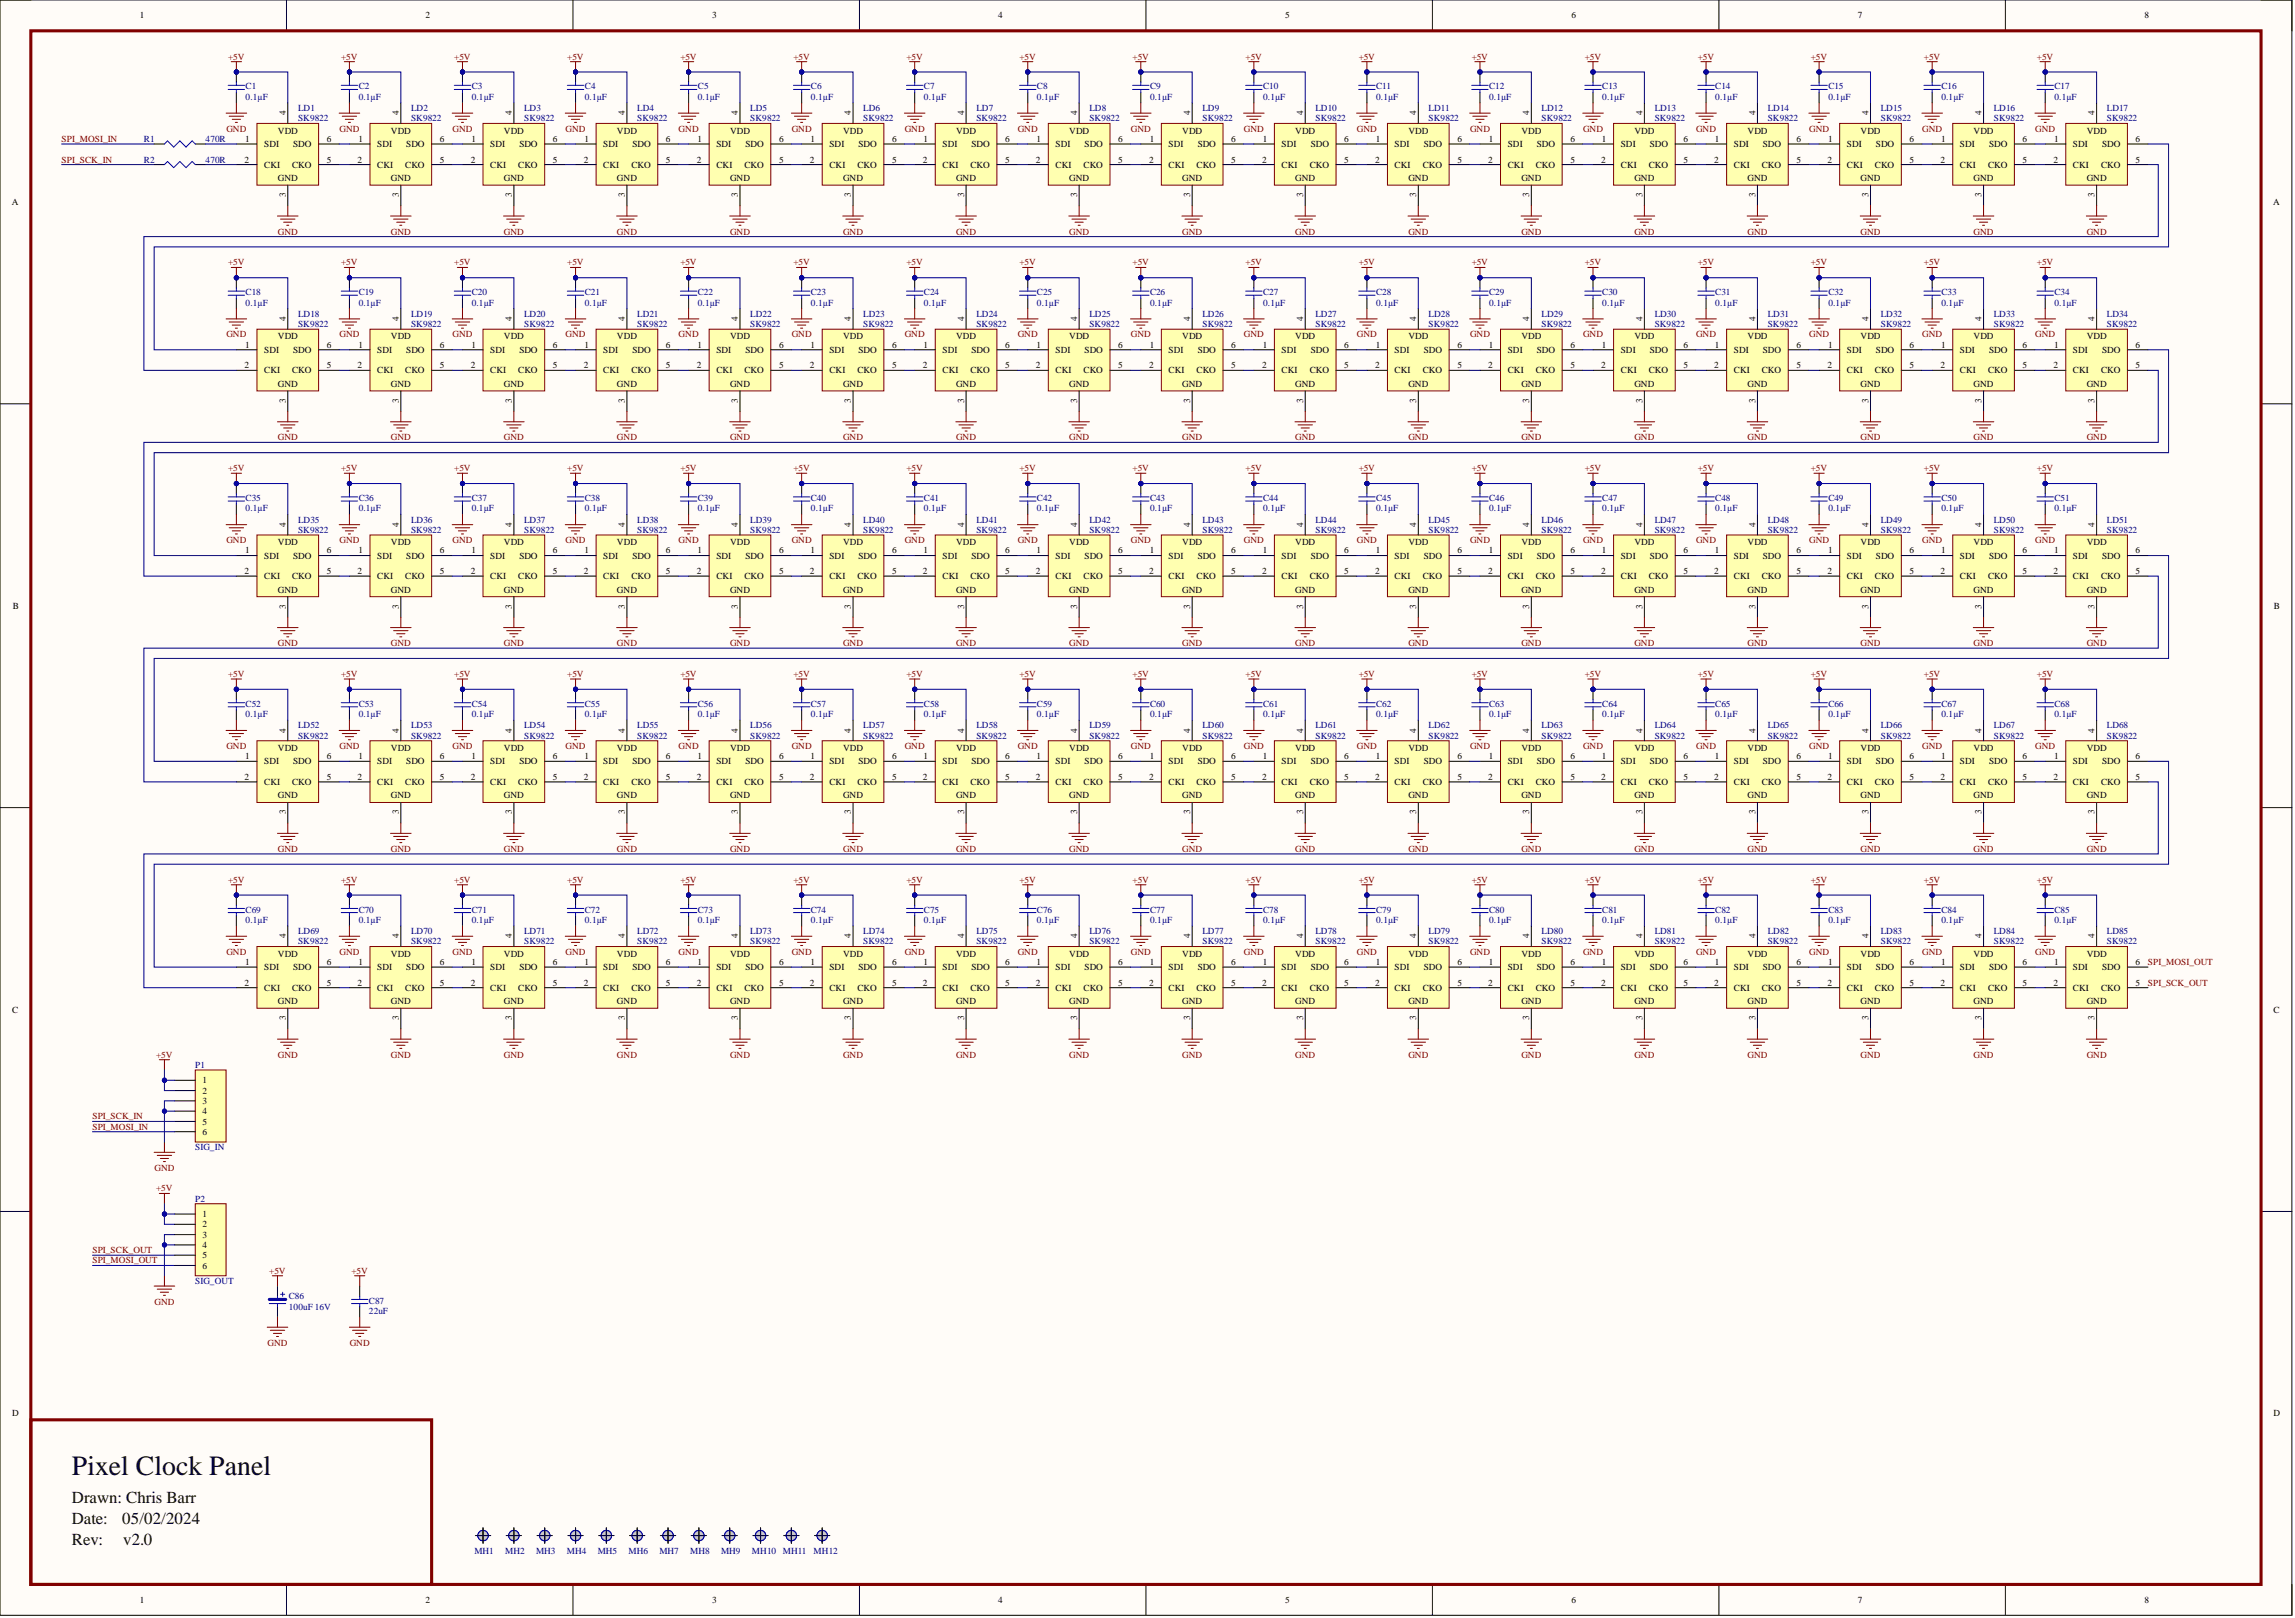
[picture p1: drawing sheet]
<svg xmlns="http://www.w3.org/2000/svg" width="566mm" height="399mm" viewBox="0 0 566 399" stroke-linecap="round" stroke-linejoin="round" font-family="sans-serif">
<defs><g id="words">
<text font-size="6.9" x="17.7" y="363.8">Pixel Clock Panel</text>
<g font-size="4.1">
<text x="17.7" y="370.8">Drawn: Chris Barr</text>
<text x="17.7" y="375.8">Date:</text>
<text x="30.2" y="375.8">05/02/2024</text>
<text x="17.7" y="380.9">Rev:</text>
<text x="30.4" y="380.9">v2.0</text>
</g>
<g font-size="2.3">
<text x="34.5" y="4.6">1</text>
<text x="105" y="4.6">2</text>
<text x="175.7" y="4.6">3</text>
<text x="246.3" y="4.6">4</text>
<text x="317" y="4.6">5</text>
<text x="387.7" y="4.6">6</text>
<text x="458.4" y="4.6">7</text>
<text x="529.1" y="4.6">8</text>
<text x="70.5" y="28.4" transform="rotate(-90 70.5 28.4)">4</text>
<text x="98.4" y="28.4" transform="rotate(-90 98.4 28.4)">4</text>
<text x="126.3" y="28.4" transform="rotate(-90 126.3 28.4)">4</text>
<text x="154.2" y="28.4" transform="rotate(-90 154.2 28.4)">4</text>
<text x="182.1" y="28.4" transform="rotate(-90 182.1 28.4)">4</text>
<text x="209.9" y="28.4" transform="rotate(-90 209.9 28.4)">4</text>
<text x="237.8" y="28.4" transform="rotate(-90 237.8 28.4)">4</text>
<text x="265.7" y="28.4" transform="rotate(-90 265.7 28.4)">4</text>
<text x="293.6" y="28.4" transform="rotate(-90 293.6 28.4)">4</text>
<text x="321.5" y="28.4" transform="rotate(-90 321.5 28.4)">4</text>
<text x="349.4" y="28.4" transform="rotate(-90 349.4 28.4)">4</text>
<text x="377.3" y="28.4" transform="rotate(-90 377.3 28.4)">4</text>
<text x="405.2" y="28.4" transform="rotate(-90 405.2 28.4)">4</text>
<text x="433.1" y="28.4" transform="rotate(-90 433.1 28.4)">4</text>
<text x="461" y="28.4" transform="rotate(-90 461 28.4)">4</text>
<text x="488.9" y="28.4" transform="rotate(-90 488.9 28.4)">4</text>
<text x="516.8" y="28.4" transform="rotate(-90 516.8 28.4)">4</text>
<text x="60.5" y="35">1</text>
<text x="68.5" y="33">VDD</text>
<text x="80.6" y="35">6</text>
<text x="88.4" y="35">1</text>
<text x="96.4" y="33">VDD</text>
<text x="108.5" y="35">6</text>
<text x="116.3" y="35">1</text>
<text x="124.3" y="33">VDD</text>
<text x="136.4" y="35">6</text>
<text x="144.2" y="35">1</text>
<text x="152.2" y="33">VDD</text>
<text x="164.3" y="35">6</text>
<text x="172.1" y="35">1</text>
<text x="180.1" y="33">VDD</text>
<text x="192.2" y="35">6</text>
<text x="200" y="35">1</text>
<text x="208" y="33">VDD</text>
<text x="220.1" y="35">6</text>
<text x="227.9" y="35">1</text>
<text x="235.9" y="33">VDD</text>
<text x="248" y="35">6</text>
<text x="255.8" y="35">1</text>
<text x="263.8" y="33">VDD</text>
<text x="275.9" y="35">6</text>
<text x="283.6" y="35">1</text>
<text x="291.7" y="33">VDD</text>
<text x="303.8" y="35">6</text>
<text x="311.5" y="35">1</text>
<text x="319.6" y="33">VDD</text>
<text x="331.7" y="35">6</text>
<text x="339.4" y="35">1</text>
<text x="347.5" y="33">VDD</text>
<text x="359.5" y="35">6</text>
<text x="367.3" y="35">1</text>
<text x="375.4" y="33">VDD</text>
<text x="387.4" y="35">6</text>
<text x="395.2" y="35">1</text>
<text x="403.2" y="33">VDD</text>
<text x="415.3" y="35">6</text>
<text x="423.1" y="35">1</text>
<text x="431.1" y="33">VDD</text>
<text x="443.2" y="35">6</text>
<text x="451" y="35">1</text>
<text x="459" y="33">VDD</text>
<text x="471.1" y="35">6</text>
<text x="478.9" y="35">1</text>
<text x="486.9" y="33">VDD</text>
<text x="499" y="35">6</text>
<text x="506.8" y="35">1</text>
<text x="514.8" y="33">VDD</text>
<text x="526.9" y="35">6</text>
<text x="60.3" y="40.1">2</text>
<text x="65.2" y="36.3">SDI</text>
<text x="65.2" y="41.3">CKI</text>
<text x="72.1" y="41.3">CKO</text>
<text x="72.3" y="36.3">SDO</text>
<text x="80.6" y="40.1">5</text>
<text x="88.2" y="40.1">2</text>
<text x="93.1" y="36.3">SDI</text>
<text x="93.1" y="41.3">CKI</text>
<text x="100" y="41.3">CKO</text>
<text x="100.2" y="36.3">SDO</text>
<text x="108.5" y="40.1">5</text>
<text x="116.1" y="40.1">2</text>
<text x="120.9" y="36.3">SDI</text>
<text x="120.9" y="41.3">CKI</text>
<text x="127.9" y="41.3">CKO</text>
<text x="128.1" y="36.3">SDO</text>
<text x="136.4" y="40.1">5</text>
<text x="144" y="40.1">2</text>
<text x="148.8" y="36.3">SDI</text>
<text x="148.8" y="41.3">CKI</text>
<text x="155.8" y="41.3">CKO</text>
<text x="156" y="36.3">SDO</text>
<text x="164.3" y="40.1">5</text>
<text x="171.9" y="40.1">2</text>
<text x="176.7" y="36.3">SDI</text>
<text x="176.7" y="41.3">CKI</text>
<text x="183.7" y="41.3">CKO</text>
<text x="183.9" y="36.3">SDO</text>
<text x="192.2" y="40.1">5</text>
<text x="199.8" y="40.1">2</text>
<text x="204.6" y="36.3">SDI</text>
<text x="204.6" y="41.3">CKI</text>
<text x="211.6" y="41.3">CKO</text>
<text x="211.8" y="36.3">SDO</text>
<text x="220.1" y="40.1">5</text>
<text x="227.7" y="40.1">2</text>
<text x="232.5" y="36.3">SDI</text>
<text x="232.5" y="41.3">CKI</text>
<text x="239.4" y="41.3">CKO</text>
<text x="239.7" y="36.3">SDO</text>
<text x="248" y="40.1">5</text>
<text x="255.6" y="40.1">2</text>
<text x="260.4" y="36.3">SDI</text>
<text x="260.4" y="41.3">CKI</text>
<text x="267.3" y="41.3">CKO</text>
<text x="267.6" y="36.3">SDO</text>
<text x="275.9" y="40.1">5</text>
<text x="283.5" y="40.1">2</text>
<text x="288.3" y="36.3">SDI</text>
<text x="288.3" y="41.3">CKI</text>
<text x="295.2" y="41.3">CKO</text>
<text x="295.5" y="36.3">SDO</text>
<text x="303.8" y="40.1">5</text>
<text x="311.4" y="40.1">2</text>
<text x="316.2" y="36.3">SDI</text>
<text x="316.2" y="41.3">CKI</text>
<text x="323.1" y="41.3">CKO</text>
<text x="323.4" y="36.3">SDO</text>
<text x="331.7" y="40.1">5</text>
<text x="339.3" y="40.1">2</text>
<text x="344.1" y="36.3">SDI</text>
<text x="344.1" y="41.3">CKI</text>
<text x="351" y="41.3">CKO</text>
<text x="351.3" y="36.3">SDO</text>
<text x="359.5" y="40.1">5</text>
<text x="367.2" y="40.1">2</text>
<text x="372" y="36.3">SDI</text>
<text x="372" y="41.3">CKI</text>
<text x="378.9" y="41.3">CKO</text>
<text x="379.2" y="36.3">SDO</text>
<text x="387.4" y="40.1">5</text>
<text x="395" y="40.1">2</text>
<text x="399.9" y="36.3">SDI</text>
<text x="399.9" y="41.3">CKI</text>
<text x="406.8" y="41.3">CKO</text>
<text x="407" y="36.3">SDO</text>
<text x="415.3" y="40.1">5</text>
<text x="422.9" y="40.1">2</text>
<text x="427.8" y="36.3">SDI</text>
<text x="427.8" y="41.3">CKI</text>
<text x="434.7" y="41.3">CKO</text>
<text x="434.9" y="36.3">SDO</text>
<text x="443.2" y="40.1">5</text>
<text x="450.8" y="40.1">2</text>
<text x="455.6" y="36.3">SDI</text>
<text x="455.6" y="41.3">CKI</text>
<text x="462.6" y="41.3">CKO</text>
<text x="462.8" y="36.3">SDO</text>
<text x="471.1" y="40.1">5</text>
<text x="478.7" y="40.1">2</text>
<text x="483.5" y="36.3">SDI</text>
<text x="483.5" y="41.3">CKI</text>
<text x="490.5" y="41.3">CKO</text>
<text x="490.7" y="36.3">SDO</text>
<text x="499" y="40.1">5</text>
<text x="506.6" y="40.1">2</text>
<text x="511.4" y="36.3">SDI</text>
<text x="511.4" y="41.3">CKI</text>
<text x="518.4" y="41.3">CKO</text>
<text x="518.6" y="36.3">SDO</text>
<text x="526.9" y="40.1">5</text>
<text x="68.5" y="44.6">GND</text>
<text x="96.4" y="44.6">GND</text>
<text x="124.3" y="44.6">GND</text>
<text x="152.2" y="44.6">GND</text>
<text x="180.1" y="44.6">GND</text>
<text x="208" y="44.6">GND</text>
<text x="235.9" y="44.6">GND</text>
<text x="263.8" y="44.6">GND</text>
<text x="291.7" y="44.6">GND</text>
<text x="319.6" y="44.6">GND</text>
<text x="347.5" y="44.6">GND</text>
<text x="375.4" y="44.6">GND</text>
<text x="403.2" y="44.6">GND</text>
<text x="431.1" y="44.6">GND</text>
<text x="459" y="44.6">GND</text>
<text x="486.9" y="44.6">GND</text>
<text x="514.8" y="44.6">GND</text>
<text x="3" y="50.6">A</text>
<text x="70.5" y="48.6" transform="rotate(-90 70.5 48.6)">3</text>
<text x="98.4" y="48.6" transform="rotate(-90 98.4 48.6)">3</text>
<text x="126.3" y="48.6" transform="rotate(-90 126.3 48.6)">3</text>
<text x="154.2" y="48.6" transform="rotate(-90 154.2 48.6)">3</text>
<text x="182.1" y="48.6" transform="rotate(-90 182.1 48.6)">3</text>
<text x="209.9" y="48.6" transform="rotate(-90 209.9 48.6)">3</text>
<text x="237.8" y="48.6" transform="rotate(-90 237.8 48.6)">3</text>
<text x="265.7" y="48.6" transform="rotate(-90 265.7 48.6)">3</text>
<text x="293.6" y="48.6" transform="rotate(-90 293.6 48.6)">3</text>
<text x="321.5" y="48.6" transform="rotate(-90 321.5 48.6)">3</text>
<text x="349.4" y="48.6" transform="rotate(-90 349.4 48.6)">3</text>
<text x="377.3" y="48.6" transform="rotate(-90 377.3 48.6)">3</text>
<text x="405.2" y="48.6" transform="rotate(-90 405.2 48.6)">3</text>
<text x="433.1" y="48.6" transform="rotate(-90 433.1 48.6)">3</text>
<text x="461" y="48.6" transform="rotate(-90 461 48.6)">3</text>
<text x="488.9" y="48.6" transform="rotate(-90 488.9 48.6)">3</text>
<text x="516.8" y="48.6" transform="rotate(-90 516.8 48.6)">3</text>
<text x="560.8" y="50.6">A</text>
<text x="68.5" y="83.7">VDD</text>
<text x="70.5" y="79.1" transform="rotate(-90 70.5 79.1)">4</text>
<text x="96.4" y="83.7">VDD</text>
<text x="98.4" y="79.1" transform="rotate(-90 98.4 79.1)">4</text>
<text x="124.3" y="83.7">VDD</text>
<text x="126.3" y="79.1" transform="rotate(-90 126.3 79.1)">4</text>
<text x="152.2" y="83.7">VDD</text>
<text x="154.2" y="79.1" transform="rotate(-90 154.2 79.1)">4</text>
<text x="180.1" y="83.7">VDD</text>
<text x="182.1" y="79.1" transform="rotate(-90 182.1 79.1)">4</text>
<text x="208" y="83.7">VDD</text>
<text x="209.9" y="79.1" transform="rotate(-90 209.9 79.1)">4</text>
<text x="235.9" y="83.7">VDD</text>
<text x="237.8" y="79.1" transform="rotate(-90 237.8 79.1)">4</text>
<text x="263.8" y="83.7">VDD</text>
<text x="265.7" y="79.1" transform="rotate(-90 265.7 79.1)">4</text>
<text x="291.7" y="83.7">VDD</text>
<text x="293.6" y="79.1" transform="rotate(-90 293.6 79.1)">4</text>
<text x="319.6" y="83.7">VDD</text>
<text x="321.5" y="79.1" transform="rotate(-90 321.5 79.1)">4</text>
<text x="347.5" y="83.7">VDD</text>
<text x="349.4" y="79.1" transform="rotate(-90 349.4 79.1)">4</text>
<text x="375.4" y="83.7">VDD</text>
<text x="377.3" y="79.1" transform="rotate(-90 377.3 79.1)">4</text>
<text x="403.2" y="83.7">VDD</text>
<text x="405.2" y="79.1" transform="rotate(-90 405.2 79.1)">4</text>
<text x="431.1" y="83.7">VDD</text>
<text x="433.1" y="79.1" transform="rotate(-90 433.1 79.1)">4</text>
<text x="459" y="83.7">VDD</text>
<text x="461" y="79.1" transform="rotate(-90 461 79.1)">4</text>
<text x="486.9" y="83.7">VDD</text>
<text x="488.9" y="79.1" transform="rotate(-90 488.9 79.1)">4</text>
<text x="514.8" y="83.7">VDD</text>
<text x="516.8" y="79.1" transform="rotate(-90 516.8 79.1)">4</text>
<text x="60.5" y="85.7">1</text>
<text x="65.2" y="87">SDI</text>
<text x="72.3" y="87">SDO</text>
<text x="80.6" y="85.7">6</text>
<text x="88.4" y="85.7">1</text>
<text x="93.1" y="87">SDI</text>
<text x="100.2" y="87">SDO</text>
<text x="108.5" y="85.7">6</text>
<text x="116.3" y="85.7">1</text>
<text x="120.9" y="87">SDI</text>
<text x="128.1" y="87">SDO</text>
<text x="136.4" y="85.7">6</text>
<text x="144.2" y="85.7">1</text>
<text x="148.8" y="87">SDI</text>
<text x="156" y="87">SDO</text>
<text x="164.3" y="85.7">6</text>
<text x="172.1" y="85.7">1</text>
<text x="176.7" y="87">SDI</text>
<text x="183.9" y="87">SDO</text>
<text x="192.2" y="85.7">6</text>
<text x="200" y="85.7">1</text>
<text x="204.6" y="87">SDI</text>
<text x="211.8" y="87">SDO</text>
<text x="220.1" y="85.7">6</text>
<text x="227.9" y="85.7">1</text>
<text x="232.5" y="87">SDI</text>
<text x="239.7" y="87">SDO</text>
<text x="248" y="85.7">6</text>
<text x="255.8" y="85.7">1</text>
<text x="260.4" y="87">SDI</text>
<text x="267.6" y="87">SDO</text>
<text x="275.9" y="85.7">6</text>
<text x="283.6" y="85.7">1</text>
<text x="288.3" y="87">SDI</text>
<text x="295.5" y="87">SDO</text>
<text x="303.8" y="85.7">6</text>
<text x="311.5" y="85.7">1</text>
<text x="316.2" y="87">SDI</text>
<text x="323.4" y="87">SDO</text>
<text x="331.7" y="85.7">6</text>
<text x="339.4" y="85.7">1</text>
<text x="344.1" y="87">SDI</text>
<text x="351.3" y="87">SDO</text>
<text x="359.5" y="85.7">6</text>
<text x="367.3" y="85.7">1</text>
<text x="372" y="87">SDI</text>
<text x="379.2" y="87">SDO</text>
<text x="387.4" y="85.7">6</text>
<text x="395.2" y="85.7">1</text>
<text x="399.9" y="87">SDI</text>
<text x="407" y="87">SDO</text>
<text x="415.3" y="85.7">6</text>
<text x="423.1" y="85.7">1</text>
<text x="427.8" y="87">SDI</text>
<text x="434.9" y="87">SDO</text>
<text x="443.2" y="85.7">6</text>
<text x="451" y="85.7">1</text>
<text x="455.6" y="87">SDI</text>
<text x="462.8" y="87">SDO</text>
<text x="471.1" y="85.7">6</text>
<text x="478.9" y="85.7">1</text>
<text x="483.5" y="87">SDI</text>
<text x="490.7" y="87">SDO</text>
<text x="499" y="85.7">6</text>
<text x="506.8" y="85.7">1</text>
<text x="511.4" y="87">SDI</text>
<text x="518.6" y="87">SDO</text>
<text x="526.9" y="85.7">6</text>
<text x="60.3" y="90.8">2</text>
<text x="65.2" y="92.1">CKI</text>
<text x="68.5" y="95.4">GND</text>
<text x="72.1" y="92.1">CKO</text>
<text x="80.6" y="90.8">5</text>
<text x="88.2" y="90.8">2</text>
<text x="93.1" y="92.1">CKI</text>
<text x="96.4" y="95.4">GND</text>
<text x="100" y="92.1">CKO</text>
<text x="108.5" y="90.8">5</text>
<text x="116.1" y="90.8">2</text>
<text x="120.9" y="92.1">CKI</text>
<text x="124.3" y="95.4">GND</text>
<text x="127.9" y="92.1">CKO</text>
<text x="136.4" y="90.8">5</text>
<text x="144" y="90.8">2</text>
<text x="148.8" y="92.1">CKI</text>
<text x="152.2" y="95.4">GND</text>
<text x="155.8" y="92.1">CKO</text>
<text x="164.3" y="90.8">5</text>
<text x="171.9" y="90.8">2</text>
<text x="176.7" y="92.1">CKI</text>
<text x="180.1" y="95.4">GND</text>
<text x="183.7" y="92.1">CKO</text>
<text x="192.2" y="90.8">5</text>
<text x="199.8" y="90.8">2</text>
<text x="204.6" y="92.1">CKI</text>
<text x="208" y="95.4">GND</text>
<text x="211.6" y="92.1">CKO</text>
<text x="220.1" y="90.8">5</text>
<text x="227.7" y="90.8">2</text>
<text x="232.5" y="92.1">CKI</text>
<text x="235.9" y="95.4">GND</text>
<text x="239.4" y="92.1">CKO</text>
<text x="248" y="90.8">5</text>
<text x="255.6" y="90.8">2</text>
<text x="260.4" y="92.1">CKI</text>
<text x="263.8" y="95.4">GND</text>
<text x="267.3" y="92.1">CKO</text>
<text x="275.9" y="90.8">5</text>
<text x="283.5" y="90.8">2</text>
<text x="288.3" y="92.1">CKI</text>
<text x="291.7" y="95.4">GND</text>
<text x="295.2" y="92.1">CKO</text>
<text x="303.8" y="90.8">5</text>
<text x="311.4" y="90.8">2</text>
<text x="316.2" y="92.1">CKI</text>
<text x="319.6" y="95.4">GND</text>
<text x="323.1" y="92.1">CKO</text>
<text x="331.7" y="90.8">5</text>
<text x="339.3" y="90.8">2</text>
<text x="344.1" y="92.1">CKI</text>
<text x="347.5" y="95.4">GND</text>
<text x="351" y="92.1">CKO</text>
<text x="359.5" y="90.8">5</text>
<text x="367.2" y="90.8">2</text>
<text x="372" y="92.1">CKI</text>
<text x="375.4" y="95.4">GND</text>
<text x="378.9" y="92.1">CKO</text>
<text x="387.4" y="90.8">5</text>
<text x="395" y="90.8">2</text>
<text x="399.9" y="92.1">CKI</text>
<text x="403.2" y="95.4">GND</text>
<text x="406.8" y="92.1">CKO</text>
<text x="415.3" y="90.8">5</text>
<text x="422.9" y="90.8">2</text>
<text x="427.8" y="92.1">CKI</text>
<text x="431.1" y="95.4">GND</text>
<text x="434.7" y="92.1">CKO</text>
<text x="443.2" y="90.8">5</text>
<text x="450.8" y="90.8">2</text>
<text x="455.6" y="92.1">CKI</text>
<text x="459" y="95.4">GND</text>
<text x="462.6" y="92.1">CKO</text>
<text x="471.1" y="90.8">5</text>
<text x="478.7" y="90.8">2</text>
<text x="483.5" y="92.1">CKI</text>
<text x="486.9" y="95.4">GND</text>
<text x="490.5" y="92.1">CKO</text>
<text x="499" y="90.8">5</text>
<text x="506.6" y="90.8">2</text>
<text x="511.4" y="92.1">CKI</text>
<text x="514.8" y="95.4">GND</text>
<text x="518.4" y="92.1">CKO</text>
<text x="526.9" y="90.8">5</text>
<text x="70.5" y="99.4" transform="rotate(-90 70.5 99.4)">3</text>
<text x="98.4" y="99.4" transform="rotate(-90 98.4 99.4)">3</text>
<text x="126.3" y="99.4" transform="rotate(-90 126.3 99.4)">3</text>
<text x="154.2" y="99.4" transform="rotate(-90 154.2 99.4)">3</text>
<text x="182.1" y="99.4" transform="rotate(-90 182.1 99.4)">3</text>
<text x="209.9" y="99.4" transform="rotate(-90 209.9 99.4)">3</text>
<text x="237.8" y="99.4" transform="rotate(-90 237.8 99.4)">3</text>
<text x="265.7" y="99.4" transform="rotate(-90 265.7 99.4)">3</text>
<text x="293.6" y="99.4" transform="rotate(-90 293.6 99.4)">3</text>
<text x="321.5" y="99.4" transform="rotate(-90 321.5 99.4)">3</text>
<text x="349.4" y="99.4" transform="rotate(-90 349.4 99.4)">3</text>
<text x="377.3" y="99.4" transform="rotate(-90 377.3 99.4)">3</text>
<text x="405.2" y="99.4" transform="rotate(-90 405.2 99.4)">3</text>
<text x="433.1" y="99.4" transform="rotate(-90 433.1 99.4)">3</text>
<text x="461" y="99.4" transform="rotate(-90 461 99.4)">3</text>
<text x="488.9" y="99.4" transform="rotate(-90 488.9 99.4)">3</text>
<text x="516.8" y="99.4" transform="rotate(-90 516.8 99.4)">3</text>
<text x="70.5" y="129.9" transform="rotate(-90 70.5 129.9)">4</text>
<text x="98.4" y="129.9" transform="rotate(-90 98.4 129.9)">4</text>
<text x="126.3" y="129.9" transform="rotate(-90 126.3 129.9)">4</text>
<text x="154.2" y="129.9" transform="rotate(-90 154.2 129.9)">4</text>
<text x="182.1" y="129.9" transform="rotate(-90 182.1 129.9)">4</text>
<text x="209.9" y="129.9" transform="rotate(-90 209.9 129.9)">4</text>
<text x="237.8" y="129.9" transform="rotate(-90 237.8 129.9)">4</text>
<text x="265.7" y="129.9" transform="rotate(-90 265.7 129.9)">4</text>
<text x="293.6" y="129.9" transform="rotate(-90 293.6 129.9)">4</text>
<text x="321.5" y="129.9" transform="rotate(-90 321.5 129.9)">4</text>
<text x="349.4" y="129.9" transform="rotate(-90 349.4 129.9)">4</text>
<text x="377.3" y="129.9" transform="rotate(-90 377.3 129.9)">4</text>
<text x="405.2" y="129.9" transform="rotate(-90 405.2 129.9)">4</text>
<text x="433.1" y="129.9" transform="rotate(-90 433.1 129.9)">4</text>
<text x="461" y="129.9" transform="rotate(-90 461 129.9)">4</text>
<text x="488.9" y="129.9" transform="rotate(-90 488.9 129.9)">4</text>
<text x="516.8" y="129.9" transform="rotate(-90 516.8 129.9)">4</text>
<text x="60.5" y="136.5">1</text>
<text x="65.2" y="137.8">SDI</text>
<text x="68.5" y="134.5">VDD</text>
<text x="72.3" y="137.8">SDO</text>
<text x="80.6" y="136.5">6</text>
<text x="88.4" y="136.5">1</text>
<text x="93.1" y="137.8">SDI</text>
<text x="96.4" y="134.5">VDD</text>
<text x="100.2" y="137.8">SDO</text>
<text x="108.5" y="136.5">6</text>
<text x="116.3" y="136.5">1</text>
<text x="120.9" y="137.8">SDI</text>
<text x="124.3" y="134.5">VDD</text>
<text x="128.1" y="137.8">SDO</text>
<text x="136.4" y="136.5">6</text>
<text x="144.2" y="136.5">1</text>
<text x="148.8" y="137.8">SDI</text>
<text x="152.2" y="134.5">VDD</text>
<text x="156" y="137.8">SDO</text>
<text x="164.3" y="136.5">6</text>
<text x="172.1" y="136.5">1</text>
<text x="176.7" y="137.8">SDI</text>
<text x="180.1" y="134.5">VDD</text>
<text x="183.9" y="137.8">SDO</text>
<text x="192.2" y="136.5">6</text>
<text x="200" y="136.5">1</text>
<text x="204.6" y="137.8">SDI</text>
<text x="208" y="134.5">VDD</text>
<text x="211.8" y="137.8">SDO</text>
<text x="220.1" y="136.5">6</text>
<text x="227.9" y="136.5">1</text>
<text x="232.5" y="137.8">SDI</text>
<text x="235.9" y="134.5">VDD</text>
<text x="239.7" y="137.8">SDO</text>
<text x="248" y="136.5">6</text>
<text x="255.8" y="136.5">1</text>
<text x="260.4" y="137.8">SDI</text>
<text x="263.8" y="134.5">VDD</text>
<text x="267.6" y="137.8">SDO</text>
<text x="275.9" y="136.5">6</text>
<text x="283.6" y="136.5">1</text>
<text x="288.3" y="137.8">SDI</text>
<text x="291.7" y="134.5">VDD</text>
<text x="295.5" y="137.8">SDO</text>
<text x="303.8" y="136.5">6</text>
<text x="311.5" y="136.5">1</text>
<text x="316.2" y="137.8">SDI</text>
<text x="319.6" y="134.5">VDD</text>
<text x="323.4" y="137.8">SDO</text>
<text x="331.7" y="136.5">6</text>
<text x="339.4" y="136.5">1</text>
<text x="344.1" y="137.8">SDI</text>
<text x="347.5" y="134.5">VDD</text>
<text x="351.3" y="137.8">SDO</text>
<text x="359.5" y="136.5">6</text>
<text x="367.3" y="136.5">1</text>
<text x="372" y="137.8">SDI</text>
<text x="375.4" y="134.5">VDD</text>
<text x="379.2" y="137.8">SDO</text>
<text x="387.4" y="136.5">6</text>
<text x="395.2" y="136.5">1</text>
<text x="399.9" y="137.8">SDI</text>
<text x="403.2" y="134.5">VDD</text>
<text x="407" y="137.8">SDO</text>
<text x="415.3" y="136.5">6</text>
<text x="423.1" y="136.5">1</text>
<text x="427.8" y="137.8">SDI</text>
<text x="431.1" y="134.5">VDD</text>
<text x="434.9" y="137.8">SDO</text>
<text x="443.2" y="136.5">6</text>
<text x="451" y="136.5">1</text>
<text x="455.6" y="137.8">SDI</text>
<text x="459" y="134.5">VDD</text>
<text x="462.8" y="137.8">SDO</text>
<text x="471.1" y="136.5">6</text>
<text x="478.9" y="136.5">1</text>
<text x="483.5" y="137.8">SDI</text>
<text x="486.9" y="134.5">VDD</text>
<text x="490.7" y="137.8">SDO</text>
<text x="499" y="136.5">6</text>
<text x="506.8" y="136.5">1</text>
<text x="511.4" y="137.8">SDI</text>
<text x="514.8" y="134.5">VDD</text>
<text x="518.6" y="137.8">SDO</text>
<text x="526.9" y="136.5">6</text>
<text x="60.3" y="141.6">2</text>
<text x="65.2" y="142.8">CKI</text>
<text x="72.1" y="142.8">CKO</text>
<text x="80.6" y="141.6">5</text>
<text x="88.2" y="141.6">2</text>
<text x="93.1" y="142.8">CKI</text>
<text x="100" y="142.8">CKO</text>
<text x="108.5" y="141.6">5</text>
<text x="116.1" y="141.6">2</text>
<text x="120.9" y="142.8">CKI</text>
<text x="127.9" y="142.8">CKO</text>
<text x="136.4" y="141.6">5</text>
<text x="144" y="141.6">2</text>
<text x="148.8" y="142.8">CKI</text>
<text x="155.8" y="142.8">CKO</text>
<text x="164.3" y="141.6">5</text>
<text x="171.9" y="141.6">2</text>
<text x="176.7" y="142.8">CKI</text>
<text x="183.7" y="142.8">CKO</text>
<text x="192.2" y="141.6">5</text>
<text x="199.8" y="141.6">2</text>
<text x="204.6" y="142.8">CKI</text>
<text x="211.6" y="142.8">CKO</text>
<text x="220.1" y="141.6">5</text>
<text x="227.7" y="141.6">2</text>
<text x="232.5" y="142.8">CKI</text>
<text x="239.4" y="142.8">CKO</text>
<text x="248" y="141.6">5</text>
<text x="255.6" y="141.6">2</text>
<text x="260.4" y="142.8">CKI</text>
<text x="267.3" y="142.8">CKO</text>
<text x="275.9" y="141.6">5</text>
<text x="283.5" y="141.6">2</text>
<text x="288.3" y="142.8">CKI</text>
<text x="295.2" y="142.8">CKO</text>
<text x="303.8" y="141.6">5</text>
<text x="311.4" y="141.6">2</text>
<text x="316.2" y="142.8">CKI</text>
<text x="323.1" y="142.8">CKO</text>
<text x="331.7" y="141.6">5</text>
<text x="339.3" y="141.6">2</text>
<text x="344.1" y="142.8">CKI</text>
<text x="351" y="142.8">CKO</text>
<text x="359.5" y="141.6">5</text>
<text x="367.2" y="141.6">2</text>
<text x="372" y="142.8">CKI</text>
<text x="378.9" y="142.8">CKO</text>
<text x="387.4" y="141.6">5</text>
<text x="395" y="141.6">2</text>
<text x="399.9" y="142.8">CKI</text>
<text x="406.8" y="142.8">CKO</text>
<text x="415.3" y="141.6">5</text>
<text x="422.9" y="141.6">2</text>
<text x="427.8" y="142.8">CKI</text>
<text x="434.7" y="142.8">CKO</text>
<text x="443.2" y="141.6">5</text>
<text x="450.8" y="141.6">2</text>
<text x="455.6" y="142.8">CKI</text>
<text x="462.6" y="142.8">CKO</text>
<text x="471.1" y="141.6">5</text>
<text x="478.7" y="141.6">2</text>
<text x="483.5" y="142.8">CKI</text>
<text x="490.5" y="142.8">CKO</text>
<text x="499" y="141.6">5</text>
<text x="506.6" y="141.6">2</text>
<text x="511.4" y="142.8">CKI</text>
<text x="518.4" y="142.8">CKO</text>
<text x="526.9" y="141.6">5</text>
<text x="68.5" y="146.1">GND</text>
<text x="96.4" y="146.1">GND</text>
<text x="124.3" y="146.1">GND</text>
<text x="152.2" y="146.1">GND</text>
<text x="180.1" y="146.1">GND</text>
<text x="208" y="146.1">GND</text>
<text x="235.9" y="146.1">GND</text>
<text x="263.8" y="146.1">GND</text>
<text x="291.7" y="146.1">GND</text>
<text x="319.6" y="146.1">GND</text>
<text x="347.5" y="146.1">GND</text>
<text x="375.4" y="146.1">GND</text>
<text x="403.2" y="146.1">GND</text>
<text x="431.1" y="146.1">GND</text>
<text x="459" y="146.1">GND</text>
<text x="486.9" y="146.1">GND</text>
<text x="514.8" y="146.1">GND</text>
<text x="3.1" y="150.1">B</text>
<text x="70.5" y="150.1" transform="rotate(-90 70.5 150.1)">3</text>
<text x="98.4" y="150.1" transform="rotate(-90 98.4 150.1)">3</text>
<text x="126.3" y="150.1" transform="rotate(-90 126.3 150.1)">3</text>
<text x="154.2" y="150.1" transform="rotate(-90 154.2 150.1)">3</text>
<text x="182.1" y="150.1" transform="rotate(-90 182.1 150.1)">3</text>
<text x="209.9" y="150.1" transform="rotate(-90 209.9 150.1)">3</text>
<text x="237.8" y="150.1" transform="rotate(-90 237.8 150.1)">3</text>
<text x="265.7" y="150.1" transform="rotate(-90 265.7 150.1)">3</text>
<text x="293.6" y="150.1" transform="rotate(-90 293.6 150.1)">3</text>
<text x="321.5" y="150.1" transform="rotate(-90 321.5 150.1)">3</text>
<text x="349.4" y="150.1" transform="rotate(-90 349.4 150.1)">3</text>
<text x="377.3" y="150.1" transform="rotate(-90 377.3 150.1)">3</text>
<text x="405.2" y="150.1" transform="rotate(-90 405.2 150.1)">3</text>
<text x="433.1" y="150.1" transform="rotate(-90 433.1 150.1)">3</text>
<text x="461" y="150.1" transform="rotate(-90 461 150.1)">3</text>
<text x="488.9" y="150.1" transform="rotate(-90 488.9 150.1)">3</text>
<text x="516.8" y="150.1" transform="rotate(-90 516.8 150.1)">3</text>
<text x="561" y="150.1">B</text>
<text x="68.5" y="185.2">VDD</text>
<text x="70.5" y="180.6" transform="rotate(-90 70.5 180.6)">4</text>
<text x="96.4" y="185.2">VDD</text>
<text x="98.4" y="180.6" transform="rotate(-90 98.4 180.6)">4</text>
<text x="124.3" y="185.2">VDD</text>
<text x="126.3" y="180.6" transform="rotate(-90 126.3 180.6)">4</text>
<text x="152.2" y="185.2">VDD</text>
<text x="154.2" y="180.6" transform="rotate(-90 154.2 180.6)">4</text>
<text x="180.1" y="185.2">VDD</text>
<text x="182.1" y="180.6" transform="rotate(-90 182.1 180.6)">4</text>
<text x="208" y="185.2">VDD</text>
<text x="209.9" y="180.6" transform="rotate(-90 209.9 180.6)">4</text>
<text x="235.9" y="185.2">VDD</text>
<text x="237.8" y="180.6" transform="rotate(-90 237.8 180.6)">4</text>
<text x="263.8" y="185.2">VDD</text>
<text x="265.7" y="180.6" transform="rotate(-90 265.7 180.6)">4</text>
<text x="291.7" y="185.2">VDD</text>
<text x="293.6" y="180.6" transform="rotate(-90 293.6 180.6)">4</text>
<text x="319.6" y="185.2">VDD</text>
<text x="321.5" y="180.6" transform="rotate(-90 321.5 180.6)">4</text>
<text x="347.5" y="185.2">VDD</text>
<text x="349.4" y="180.6" transform="rotate(-90 349.4 180.6)">4</text>
<text x="375.4" y="185.2">VDD</text>
<text x="377.3" y="180.6" transform="rotate(-90 377.3 180.6)">4</text>
<text x="403.2" y="185.2">VDD</text>
<text x="405.2" y="180.6" transform="rotate(-90 405.2 180.6)">4</text>
<text x="431.1" y="185.2">VDD</text>
<text x="433.1" y="180.6" transform="rotate(-90 433.1 180.6)">4</text>
<text x="459" y="185.2">VDD</text>
<text x="461" y="180.6" transform="rotate(-90 461 180.6)">4</text>
<text x="486.9" y="185.2">VDD</text>
<text x="488.9" y="180.6" transform="rotate(-90 488.9 180.6)">4</text>
<text x="514.8" y="185.2">VDD</text>
<text x="516.8" y="180.6" transform="rotate(-90 516.8 180.6)">4</text>
<text x="60.5" y="187.2">1</text>
<text x="65.2" y="188.5">SDI</text>
<text x="72.3" y="188.5">SDO</text>
<text x="80.6" y="187.2">6</text>
<text x="88.4" y="187.2">1</text>
<text x="93.1" y="188.5">SDI</text>
<text x="100.2" y="188.5">SDO</text>
<text x="108.5" y="187.2">6</text>
<text x="116.3" y="187.2">1</text>
<text x="120.9" y="188.5">SDI</text>
<text x="128.1" y="188.5">SDO</text>
<text x="136.4" y="187.2">6</text>
<text x="144.2" y="187.2">1</text>
<text x="148.8" y="188.5">SDI</text>
<text x="156" y="188.5">SDO</text>
<text x="164.3" y="187.2">6</text>
<text x="172.1" y="187.2">1</text>
<text x="176.7" y="188.5">SDI</text>
<text x="183.9" y="188.5">SDO</text>
<text x="192.2" y="187.2">6</text>
<text x="200" y="187.2">1</text>
<text x="204.6" y="188.5">SDI</text>
<text x="211.8" y="188.5">SDO</text>
<text x="220.1" y="187.2">6</text>
<text x="227.9" y="187.2">1</text>
<text x="232.5" y="188.5">SDI</text>
<text x="239.7" y="188.5">SDO</text>
<text x="248" y="187.2">6</text>
<text x="255.8" y="187.2">1</text>
<text x="260.4" y="188.5">SDI</text>
<text x="267.6" y="188.5">SDO</text>
<text x="275.9" y="187.2">6</text>
<text x="283.6" y="187.2">1</text>
<text x="288.3" y="188.5">SDI</text>
<text x="295.5" y="188.5">SDO</text>
<text x="303.8" y="187.2">6</text>
<text x="311.5" y="187.2">1</text>
<text x="316.2" y="188.5">SDI</text>
<text x="323.4" y="188.5">SDO</text>
<text x="331.7" y="187.2">6</text>
<text x="339.4" y="187.2">1</text>
<text x="344.1" y="188.5">SDI</text>
<text x="351.3" y="188.5">SDO</text>
<text x="359.5" y="187.2">6</text>
<text x="367.3" y="187.2">1</text>
<text x="372" y="188.5">SDI</text>
<text x="379.2" y="188.5">SDO</text>
<text x="387.4" y="187.2">6</text>
<text x="395.2" y="187.2">1</text>
<text x="399.9" y="188.5">SDI</text>
<text x="407" y="188.5">SDO</text>
<text x="415.3" y="187.2">6</text>
<text x="423.1" y="187.2">1</text>
<text x="427.8" y="188.5">SDI</text>
<text x="434.9" y="188.5">SDO</text>
<text x="443.2" y="187.2">6</text>
<text x="451" y="187.2">1</text>
<text x="455.6" y="188.5">SDI</text>
<text x="462.8" y="188.5">SDO</text>
<text x="471.1" y="187.2">6</text>
<text x="478.9" y="187.2">1</text>
<text x="483.5" y="188.5">SDI</text>
<text x="490.7" y="188.5">SDO</text>
<text x="499" y="187.2">6</text>
<text x="506.8" y="187.2">1</text>
<text x="511.4" y="188.5">SDI</text>
<text x="518.6" y="188.5">SDO</text>
<text x="526.9" y="187.2">6</text>
<text x="60.3" y="192.3">2</text>
<text x="65.2" y="193.6">CKI</text>
<text x="68.5" y="196.9">GND</text>
<text x="72.1" y="193.6">CKO</text>
<text x="80.6" y="192.3">5</text>
<text x="88.2" y="192.3">2</text>
<text x="93.1" y="193.6">CKI</text>
<text x="96.4" y="196.9">GND</text>
<text x="100" y="193.6">CKO</text>
<text x="108.5" y="192.3">5</text>
<text x="116.1" y="192.3">2</text>
<text x="120.9" y="193.6">CKI</text>
<text x="124.3" y="196.9">GND</text>
<text x="127.9" y="193.6">CKO</text>
<text x="136.4" y="192.3">5</text>
<text x="144" y="192.3">2</text>
<text x="148.8" y="193.6">CKI</text>
<text x="152.2" y="196.9">GND</text>
<text x="155.8" y="193.6">CKO</text>
<text x="164.3" y="192.3">5</text>
<text x="171.9" y="192.3">2</text>
<text x="176.7" y="193.6">CKI</text>
<text x="180.1" y="196.9">GND</text>
<text x="183.7" y="193.6">CKO</text>
<text x="192.2" y="192.3">5</text>
<text x="199.8" y="192.3">2</text>
<text x="204.6" y="193.6">CKI</text>
<text x="208" y="196.9">GND</text>
<text x="211.6" y="193.6">CKO</text>
<text x="220.1" y="192.3">5</text>
<text x="227.7" y="192.3">2</text>
<text x="232.5" y="193.6">CKI</text>
<text x="235.9" y="196.9">GND</text>
<text x="239.4" y="193.6">CKO</text>
<text x="248" y="192.3">5</text>
<text x="255.6" y="192.3">2</text>
<text x="260.4" y="193.6">CKI</text>
<text x="263.8" y="196.9">GND</text>
<text x="267.3" y="193.6">CKO</text>
<text x="275.9" y="192.3">5</text>
<text x="283.5" y="192.3">2</text>
<text x="288.3" y="193.6">CKI</text>
<text x="291.7" y="196.9">GND</text>
<text x="295.2" y="193.6">CKO</text>
<text x="303.8" y="192.3">5</text>
<text x="311.4" y="192.3">2</text>
<text x="316.2" y="193.6">CKI</text>
<text x="319.6" y="196.9">GND</text>
<text x="323.1" y="193.6">CKO</text>
<text x="331.7" y="192.3">5</text>
<text x="339.3" y="192.3">2</text>
<text x="344.1" y="193.6">CKI</text>
<text x="347.5" y="196.9">GND</text>
<text x="351" y="193.6">CKO</text>
<text x="359.5" y="192.3">5</text>
<text x="367.2" y="192.3">2</text>
<text x="372" y="193.6">CKI</text>
<text x="375.4" y="196.9">GND</text>
<text x="378.9" y="193.6">CKO</text>
<text x="387.4" y="192.3">5</text>
<text x="395" y="192.3">2</text>
<text x="399.9" y="193.6">CKI</text>
<text x="403.2" y="196.9">GND</text>
<text x="406.8" y="193.6">CKO</text>
<text x="415.3" y="192.3">5</text>
<text x="422.9" y="192.3">2</text>
<text x="427.8" y="193.6">CKI</text>
<text x="431.1" y="196.9">GND</text>
<text x="434.7" y="193.6">CKO</text>
<text x="443.2" y="192.3">5</text>
<text x="450.8" y="192.3">2</text>
<text x="455.6" y="193.6">CKI</text>
<text x="459" y="196.9">GND</text>
<text x="462.6" y="193.6">CKO</text>
<text x="471.1" y="192.3">5</text>
<text x="478.7" y="192.3">2</text>
<text x="483.5" y="193.6">CKI</text>
<text x="486.9" y="196.9">GND</text>
<text x="490.5" y="193.6">CKO</text>
<text x="499" y="192.3">5</text>
<text x="506.6" y="192.3">2</text>
<text x="511.4" y="193.6">CKI</text>
<text x="514.8" y="196.9">GND</text>
<text x="518.4" y="193.6">CKO</text>
<text x="526.9" y="192.3">5</text>
<text x="70.5" y="200.8" transform="rotate(-90 70.5 200.8)">3</text>
<text x="98.4" y="200.8" transform="rotate(-90 98.4 200.8)">3</text>
<text x="126.3" y="200.8" transform="rotate(-90 126.3 200.8)">3</text>
<text x="154.2" y="200.8" transform="rotate(-90 154.2 200.8)">3</text>
<text x="182.1" y="200.8" transform="rotate(-90 182.1 200.8)">3</text>
<text x="209.9" y="200.8" transform="rotate(-90 209.9 200.8)">3</text>
<text x="237.8" y="200.8" transform="rotate(-90 237.8 200.8)">3</text>
<text x="265.7" y="200.8" transform="rotate(-90 265.7 200.8)">3</text>
<text x="293.6" y="200.8" transform="rotate(-90 293.6 200.8)">3</text>
<text x="321.5" y="200.8" transform="rotate(-90 321.5 200.8)">3</text>
<text x="349.4" y="200.8" transform="rotate(-90 349.4 200.8)">3</text>
<text x="377.3" y="200.8" transform="rotate(-90 377.3 200.8)">3</text>
<text x="405.2" y="200.8" transform="rotate(-90 405.2 200.8)">3</text>
<text x="433.1" y="200.8" transform="rotate(-90 433.1 200.8)">3</text>
<text x="461" y="200.8" transform="rotate(-90 461 200.8)">3</text>
<text x="488.9" y="200.8" transform="rotate(-90 488.9 200.8)">3</text>
<text x="516.8" y="200.8" transform="rotate(-90 516.8 200.8)">3</text>
<text x="70.5" y="231.4" transform="rotate(-90 70.5 231.4)">4</text>
<text x="98.4" y="231.4" transform="rotate(-90 98.4 231.4)">4</text>
<text x="126.3" y="231.4" transform="rotate(-90 126.3 231.4)">4</text>
<text x="154.2" y="231.4" transform="rotate(-90 154.2 231.4)">4</text>
<text x="182.1" y="231.4" transform="rotate(-90 182.1 231.4)">4</text>
<text x="209.9" y="231.4" transform="rotate(-90 209.9 231.4)">4</text>
<text x="237.8" y="231.4" transform="rotate(-90 237.8 231.4)">4</text>
<text x="265.7" y="231.4" transform="rotate(-90 265.7 231.4)">4</text>
<text x="293.6" y="231.4" transform="rotate(-90 293.6 231.4)">4</text>
<text x="321.5" y="231.4" transform="rotate(-90 321.5 231.4)">4</text>
<text x="349.4" y="231.4" transform="rotate(-90 349.4 231.4)">4</text>
<text x="377.3" y="231.4" transform="rotate(-90 377.3 231.4)">4</text>
<text x="405.2" y="231.4" transform="rotate(-90 405.2 231.4)">4</text>
<text x="433.1" y="231.4" transform="rotate(-90 433.1 231.4)">4</text>
<text x="461" y="231.4" transform="rotate(-90 461 231.4)">4</text>
<text x="488.9" y="231.4" transform="rotate(-90 488.9 231.4)">4</text>
<text x="516.8" y="231.4" transform="rotate(-90 516.8 231.4)">4</text>
<text x="60.5" y="238">1</text>
<text x="65.2" y="239.2">SDI</text>
<text x="68.5" y="235.9">VDD</text>
<text x="72.3" y="239.2">SDO</text>
<text x="80.6" y="238">6</text>
<text x="88.4" y="238">1</text>
<text x="93.1" y="239.2">SDI</text>
<text x="96.4" y="235.9">VDD</text>
<text x="100.2" y="239.2">SDO</text>
<text x="108.5" y="238">6</text>
<text x="116.3" y="238">1</text>
<text x="120.9" y="239.2">SDI</text>
<text x="124.3" y="235.9">VDD</text>
<text x="128.1" y="239.2">SDO</text>
<text x="136.4" y="238">6</text>
<text x="144.2" y="238">1</text>
<text x="148.8" y="239.2">SDI</text>
<text x="152.2" y="235.9">VDD</text>
<text x="156" y="239.2">SDO</text>
<text x="164.3" y="238">6</text>
<text x="172.1" y="238">1</text>
<text x="176.7" y="239.2">SDI</text>
<text x="180.1" y="235.9">VDD</text>
<text x="183.9" y="239.2">SDO</text>
<text x="192.2" y="238">6</text>
<text x="200" y="238">1</text>
<text x="204.6" y="239.2">SDI</text>
<text x="208" y="235.9">VDD</text>
<text x="211.8" y="239.2">SDO</text>
<text x="220.1" y="238">6</text>
<text x="227.9" y="238">1</text>
<text x="232.5" y="239.2">SDI</text>
<text x="235.9" y="235.9">VDD</text>
<text x="239.7" y="239.2">SDO</text>
<text x="248" y="238">6</text>
<text x="255.8" y="238">1</text>
<text x="260.4" y="239.2">SDI</text>
<text x="263.8" y="235.9">VDD</text>
<text x="267.6" y="239.2">SDO</text>
<text x="275.9" y="238">6</text>
<text x="283.6" y="238">1</text>
<text x="288.3" y="239.2">SDI</text>
<text x="291.7" y="235.9">VDD</text>
<text x="295.5" y="239.2">SDO</text>
<text x="303.8" y="238">6</text>
<text x="311.5" y="238">1</text>
<text x="316.2" y="239.2">SDI</text>
<text x="319.6" y="235.9">VDD</text>
<text x="323.4" y="239.2">SDO</text>
<text x="331.7" y="238">6</text>
<text x="339.4" y="238">1</text>
<text x="344.1" y="239.2">SDI</text>
<text x="347.5" y="235.9">VDD</text>
<text x="351.3" y="239.2">SDO</text>
<text x="359.5" y="238">6</text>
<text x="367.3" y="238">1</text>
<text x="372" y="239.2">SDI</text>
<text x="375.4" y="235.9">VDD</text>
<text x="379.2" y="239.2">SDO</text>
<text x="387.4" y="238">6</text>
<text x="395.2" y="238">1</text>
<text x="399.9" y="239.2">SDI</text>
<text x="403.2" y="235.9">VDD</text>
<text x="407" y="239.2">SDO</text>
<text x="415.3" y="238">6</text>
<text x="423.1" y="238">1</text>
<text x="427.8" y="239.2">SDI</text>
<text x="431.1" y="235.9">VDD</text>
<text x="434.9" y="239.2">SDO</text>
<text x="443.2" y="238">6</text>
<text x="451" y="238">1</text>
<text x="455.6" y="239.2">SDI</text>
<text x="459" y="235.9">VDD</text>
<text x="462.8" y="239.2">SDO</text>
<text x="471.1" y="238">6</text>
<text x="478.9" y="238">1</text>
<text x="483.5" y="239.2">SDI</text>
<text x="486.9" y="235.9">VDD</text>
<text x="490.7" y="239.2">SDO</text>
<text x="499" y="238">6</text>
<text x="506.8" y="238">1</text>
<text x="511.4" y="239.2">SDI</text>
<text x="514.8" y="235.9">VDD</text>
<text x="518.6" y="239.2">SDO</text>
<text x="526.9" y="238">6</text>
<text x="60.3" y="243.1">2</text>
<text x="65.2" y="244.3">CKI</text>
<text x="72.1" y="244.3">CKO</text>
<text x="80.6" y="243.1">5</text>
<text x="88.2" y="243.1">2</text>
<text x="93.1" y="244.3">CKI</text>
<text x="100" y="244.3">CKO</text>
<text x="108.5" y="243.1">5</text>
<text x="116.1" y="243.1">2</text>
<text x="120.9" y="244.3">CKI</text>
<text x="127.9" y="244.3">CKO</text>
<text x="136.4" y="243.1">5</text>
<text x="144" y="243.1">2</text>
<text x="148.8" y="244.3">CKI</text>
<text x="155.8" y="244.3">CKO</text>
<text x="164.3" y="243.1">5</text>
<text x="171.9" y="243.1">2</text>
<text x="176.7" y="244.3">CKI</text>
<text x="183.7" y="244.3">CKO</text>
<text x="192.2" y="243.1">5</text>
<text x="199.8" y="243.1">2</text>
<text x="204.6" y="244.3">CKI</text>
<text x="211.6" y="244.3">CKO</text>
<text x="220.1" y="243.1">5</text>
<text x="227.7" y="243.1">2</text>
<text x="232.5" y="244.3">CKI</text>
<text x="239.4" y="244.3">CKO</text>
<text x="248" y="243.1">5</text>
<text x="255.6" y="243.1">2</text>
<text x="260.4" y="244.3">CKI</text>
<text x="267.3" y="244.3">CKO</text>
<text x="275.9" y="243.1">5</text>
<text x="283.5" y="243.1">2</text>
<text x="288.3" y="244.3">CKI</text>
<text x="295.2" y="244.3">CKO</text>
<text x="303.8" y="243.1">5</text>
<text x="311.4" y="243.1">2</text>
<text x="316.2" y="244.3">CKI</text>
<text x="323.1" y="244.3">CKO</text>
<text x="331.7" y="243.1">5</text>
<text x="339.3" y="243.1">2</text>
<text x="344.1" y="244.3">CKI</text>
<text x="351" y="244.3">CKO</text>
<text x="359.5" y="243.1">5</text>
<text x="367.2" y="243.1">2</text>
<text x="372" y="244.3">CKI</text>
<text x="378.9" y="244.3">CKO</text>
<text x="387.4" y="243.1">5</text>
<text x="395" y="243.1">2</text>
<text x="399.9" y="244.3">CKI</text>
<text x="406.8" y="244.3">CKO</text>
<text x="415.3" y="243.1">5</text>
<text x="422.9" y="243.1">2</text>
<text x="427.8" y="244.3">CKI</text>
<text x="434.7" y="244.3">CKO</text>
<text x="443.2" y="243.1">5</text>
<text x="450.8" y="243.1">2</text>
<text x="455.6" y="244.3">CKI</text>
<text x="462.6" y="244.3">CKO</text>
<text x="471.1" y="243.1">5</text>
<text x="478.7" y="243.1">2</text>
<text x="483.5" y="244.3">CKI</text>
<text x="490.5" y="244.3">CKO</text>
<text x="499" y="243.1">5</text>
<text x="506.6" y="243.1">2</text>
<text x="511.4" y="244.3">CKI</text>
<text x="518.4" y="244.3">CKO</text>
<text x="526.9" y="243.1">5</text>
<text x="3" y="249.7">C</text>
<text x="68.5" y="247.6">GND</text>
<text x="70.5" y="251.6" transform="rotate(-90 70.5 251.6)">3</text>
<text x="96.4" y="247.6">GND</text>
<text x="98.4" y="251.6" transform="rotate(-90 98.4 251.6)">3</text>
<text x="124.3" y="247.6">GND</text>
<text x="126.3" y="251.6" transform="rotate(-90 126.3 251.6)">3</text>
<text x="152.2" y="247.6">GND</text>
<text x="154.2" y="251.6" transform="rotate(-90 154.2 251.6)">3</text>
<text x="180.1" y="247.6">GND</text>
<text x="182.1" y="251.6" transform="rotate(-90 182.1 251.6)">3</text>
<text x="208" y="247.6">GND</text>
<text x="209.9" y="251.6" transform="rotate(-90 209.9 251.6)">3</text>
<text x="235.9" y="247.6">GND</text>
<text x="237.8" y="251.6" transform="rotate(-90 237.8 251.6)">3</text>
<text x="263.8" y="247.6">GND</text>
<text x="265.7" y="251.6" transform="rotate(-90 265.7 251.6)">3</text>
<text x="291.7" y="247.6">GND</text>
<text x="293.6" y="251.6" transform="rotate(-90 293.6 251.6)">3</text>
<text x="319.6" y="247.6">GND</text>
<text x="321.5" y="251.6" transform="rotate(-90 321.5 251.6)">3</text>
<text x="347.5" y="247.6">GND</text>
<text x="349.4" y="251.6" transform="rotate(-90 349.4 251.6)">3</text>
<text x="375.4" y="247.6">GND</text>
<text x="377.3" y="251.6" transform="rotate(-90 377.3 251.6)">3</text>
<text x="403.2" y="247.6">GND</text>
<text x="405.2" y="251.6" transform="rotate(-90 405.2 251.6)">3</text>
<text x="431.1" y="247.6">GND</text>
<text x="433.1" y="251.6" transform="rotate(-90 433.1 251.6)">3</text>
<text x="459" y="247.6">GND</text>
<text x="461" y="251.6" transform="rotate(-90 461 251.6)">3</text>
<text x="486.9" y="247.6">GND</text>
<text x="488.9" y="251.6" transform="rotate(-90 488.9 251.6)">3</text>
<text x="514.8" y="247.6">GND</text>
<text x="516.8" y="251.6" transform="rotate(-90 516.8 251.6)">3</text>
<text x="560.9" y="249.7">C</text>
<text x="50" y="267.2">1</text>
<text x="50" y="269.7">2</text>
<text x="50" y="272.2">3</text>
<text x="50" y="274.8">4</text>
<text x="50" y="277.3">5</text>
<text x="50" y="279.8">6</text>
<text x="50" y="300.1">1</text>
<text x="50" y="302.7">2</text>
<text x="50" y="305.2">3</text>
<text x="50" y="307.7">4</text>
<text x="50" y="310.3">5</text>
<text x="50" y="312.8">6</text>
<text x="3" y="349.3">D</text>
<text x="560.9" y="349.3">D</text>
<text x="34.5" y="395.3">1</text>
<text x="105" y="395.3">2</text>
<text x="175.7" y="395.3">3</text>
<text x="246.3" y="395.3">4</text>
<text x="317" y="395.3">5</text>
<text x="387.7" y="395.3">6</text>
<text x="458.4" y="395.3">7</text>
<text x="529.1" y="395.3">8</text>
</g>
<g font-size="2.3" fill="#800000">
<text x="56.3" y="14.7">+5V</text>
<text x="84.2" y="14.7">+5V</text>
<text x="112.1" y="14.7">+5V</text>
<text x="140" y="14.7">+5V</text>
<text x="167.9" y="14.7">+5V</text>
<text x="195.7" y="14.7">+5V</text>
<text x="223.6" y="14.7">+5V</text>
<text x="251.5" y="14.7">+5V</text>
<text x="279.4" y="14.7">+5V</text>
<text x="307.3" y="14.7">+5V</text>
<text x="335.2" y="14.7">+5V</text>
<text x="363.1" y="14.7">+5V</text>
<text x="391" y="14.7">+5V</text>
<text x="418.9" y="14.7">+5V</text>
<text x="446.8" y="14.7">+5V</text>
<text x="474.7" y="14.7">+5V</text>
<text x="502.6" y="14.7">+5V</text>
<text x="15.2" y="35">SPI_MOSI_IN</text>
<text x="55.9" y="32.5">GND</text>
<text x="83.8" y="32.5">GND</text>
<text x="111.7" y="32.5">GND</text>
<text x="139.5" y="32.5">GND</text>
<text x="167.4" y="32.5">GND</text>
<text x="195.3" y="32.5">GND</text>
<text x="223.2" y="32.5">GND</text>
<text x="251.1" y="32.5">GND</text>
<text x="279" y="32.5">GND</text>
<text x="306.9" y="32.5">GND</text>
<text x="334.8" y="32.5">GND</text>
<text x="362.7" y="32.5">GND</text>
<text x="390.6" y="32.5">GND</text>
<text x="418.5" y="32.5">GND</text>
<text x="446.3" y="32.5">GND</text>
<text x="474.2" y="32.5">GND</text>
<text x="502.1" y="32.5">GND</text>
<text x="15.2" y="40.1">SPI_SCK_IN</text>
<text x="68.5" y="57.8">GND</text>
<text x="96.4" y="57.8">GND</text>
<text x="124.3" y="57.8">GND</text>
<text x="152.2" y="57.8">GND</text>
<text x="180.1" y="57.8">GND</text>
<text x="208" y="57.8">GND</text>
<text x="235.9" y="57.8">GND</text>
<text x="263.8" y="57.8">GND</text>
<text x="291.7" y="57.8">GND</text>
<text x="319.6" y="57.8">GND</text>
<text x="347.5" y="57.8">GND</text>
<text x="375.4" y="57.8">GND</text>
<text x="403.2" y="57.8">GND</text>
<text x="431.1" y="57.8">GND</text>
<text x="459" y="57.8">GND</text>
<text x="486.9" y="57.8">GND</text>
<text x="514.8" y="57.8">GND</text>
<text x="56.3" y="65.4">+5V</text>
<text x="84.2" y="65.4">+5V</text>
<text x="112.1" y="65.4">+5V</text>
<text x="140" y="65.4">+5V</text>
<text x="167.9" y="65.4">+5V</text>
<text x="195.7" y="65.4">+5V</text>
<text x="223.6" y="65.4">+5V</text>
<text x="251.5" y="65.4">+5V</text>
<text x="279.4" y="65.4">+5V</text>
<text x="307.3" y="65.4">+5V</text>
<text x="335.2" y="65.4">+5V</text>
<text x="363.1" y="65.4">+5V</text>
<text x="391" y="65.4">+5V</text>
<text x="418.9" y="65.4">+5V</text>
<text x="446.8" y="65.4">+5V</text>
<text x="474.7" y="65.4">+5V</text>
<text x="502.6" y="65.4">+5V</text>
<text x="55.9" y="83.2">GND</text>
<text x="83.8" y="83.2">GND</text>
<text x="111.7" y="83.2">GND</text>
<text x="139.5" y="83.2">GND</text>
<text x="167.4" y="83.2">GND</text>
<text x="195.3" y="83.2">GND</text>
<text x="223.2" y="83.2">GND</text>
<text x="251.1" y="83.2">GND</text>
<text x="279" y="83.2">GND</text>
<text x="306.9" y="83.2">GND</text>
<text x="334.8" y="83.2">GND</text>
<text x="362.7" y="83.2">GND</text>
<text x="390.6" y="83.2">GND</text>
<text x="418.5" y="83.2">GND</text>
<text x="446.3" y="83.2">GND</text>
<text x="474.2" y="83.2">GND</text>
<text x="502.1" y="83.2">GND</text>
<text x="68.5" y="108.6">GND</text>
<text x="96.4" y="108.6">GND</text>
<text x="124.3" y="108.6">GND</text>
<text x="152.2" y="108.6">GND</text>
<text x="180.1" y="108.6">GND</text>
<text x="208" y="108.6">GND</text>
<text x="235.9" y="108.6">GND</text>
<text x="263.8" y="108.6">GND</text>
<text x="291.7" y="108.6">GND</text>
<text x="319.6" y="108.6">GND</text>
<text x="347.5" y="108.6">GND</text>
<text x="375.4" y="108.6">GND</text>
<text x="403.2" y="108.6">GND</text>
<text x="431.1" y="108.6">GND</text>
<text x="459" y="108.6">GND</text>
<text x="486.9" y="108.6">GND</text>
<text x="514.8" y="108.6">GND</text>
<text x="56.3" y="116.2">+5V</text>
<text x="84.2" y="116.2">+5V</text>
<text x="112.1" y="116.2">+5V</text>
<text x="140" y="116.2">+5V</text>
<text x="167.9" y="116.2">+5V</text>
<text x="195.7" y="116.2">+5V</text>
<text x="223.6" y="116.2">+5V</text>
<text x="251.5" y="116.2">+5V</text>
<text x="279.4" y="116.2">+5V</text>
<text x="307.3" y="116.2">+5V</text>
<text x="335.2" y="116.2">+5V</text>
<text x="363.1" y="116.2">+5V</text>
<text x="391" y="116.2">+5V</text>
<text x="418.9" y="116.2">+5V</text>
<text x="446.8" y="116.2">+5V</text>
<text x="474.7" y="116.2">+5V</text>
<text x="502.6" y="116.2">+5V</text>
<text x="55.9" y="134">GND</text>
<text x="83.8" y="134">GND</text>
<text x="111.7" y="134">GND</text>
<text x="139.5" y="134">GND</text>
<text x="167.4" y="134">GND</text>
<text x="195.3" y="134">GND</text>
<text x="223.2" y="134">GND</text>
<text x="251.1" y="134">GND</text>
<text x="279" y="134">GND</text>
<text x="306.9" y="134">GND</text>
<text x="334.8" y="134">GND</text>
<text x="362.7" y="134">GND</text>
<text x="390.6" y="134">GND</text>
<text x="418.5" y="134">GND</text>
<text x="446.3" y="134">GND</text>
<text x="474.2" y="134">GND</text>
<text x="502.1" y="134">GND</text>
<text x="68.5" y="159.3">GND</text>
<text x="96.4" y="159.3">GND</text>
<text x="124.3" y="159.3">GND</text>
<text x="152.2" y="159.3">GND</text>
<text x="180.1" y="159.3">GND</text>
<text x="208" y="159.3">GND</text>
<text x="235.9" y="159.3">GND</text>
<text x="263.8" y="159.3">GND</text>
<text x="291.7" y="159.3">GND</text>
<text x="319.6" y="159.3">GND</text>
<text x="347.5" y="159.3">GND</text>
<text x="375.4" y="159.3">GND</text>
<text x="403.2" y="159.3">GND</text>
<text x="431.1" y="159.3">GND</text>
<text x="459" y="159.3">GND</text>
<text x="486.9" y="159.3">GND</text>
<text x="514.8" y="159.3">GND</text>
<text x="56.3" y="166.9">+5V</text>
<text x="84.2" y="166.9">+5V</text>
<text x="112.1" y="166.9">+5V</text>
<text x="140" y="166.9">+5V</text>
<text x="167.9" y="166.9">+5V</text>
<text x="195.7" y="166.9">+5V</text>
<text x="223.6" y="166.9">+5V</text>
<text x="251.5" y="166.9">+5V</text>
<text x="279.4" y="166.9">+5V</text>
<text x="307.3" y="166.9">+5V</text>
<text x="335.2" y="166.9">+5V</text>
<text x="363.1" y="166.9">+5V</text>
<text x="391" y="166.9">+5V</text>
<text x="418.9" y="166.9">+5V</text>
<text x="446.8" y="166.9">+5V</text>
<text x="474.7" y="166.9">+5V</text>
<text x="502.6" y="166.9">+5V</text>
<text x="55.9" y="184.7">GND</text>
<text x="83.8" y="184.7">GND</text>
<text x="111.7" y="184.7">GND</text>
<text x="139.5" y="184.7">GND</text>
<text x="167.4" y="184.7">GND</text>
<text x="195.3" y="184.7">GND</text>
<text x="223.2" y="184.7">GND</text>
<text x="251.1" y="184.7">GND</text>
<text x="279" y="184.7">GND</text>
<text x="306.9" y="184.7">GND</text>
<text x="334.8" y="184.7">GND</text>
<text x="362.7" y="184.7">GND</text>
<text x="390.6" y="184.7">GND</text>
<text x="418.5" y="184.7">GND</text>
<text x="446.3" y="184.7">GND</text>
<text x="474.2" y="184.7">GND</text>
<text x="502.1" y="184.7">GND</text>
<text x="68.5" y="210.1">GND</text>
<text x="96.4" y="210.1">GND</text>
<text x="124.3" y="210.1">GND</text>
<text x="152.2" y="210.1">GND</text>
<text x="180.1" y="210.1">GND</text>
<text x="208" y="210.1">GND</text>
<text x="235.9" y="210.1">GND</text>
<text x="263.8" y="210.1">GND</text>
<text x="291.7" y="210.1">GND</text>
<text x="319.6" y="210.1">GND</text>
<text x="347.5" y="210.1">GND</text>
<text x="375.4" y="210.1">GND</text>
<text x="403.2" y="210.1">GND</text>
<text x="431.1" y="210.1">GND</text>
<text x="459" y="210.1">GND</text>
<text x="486.9" y="210.1">GND</text>
<text x="514.8" y="210.1">GND</text>
<text x="56.3" y="217.7">+5V</text>
<text x="84.2" y="217.7">+5V</text>
<text x="112.1" y="217.7">+5V</text>
<text x="140" y="217.7">+5V</text>
<text x="167.9" y="217.7">+5V</text>
<text x="195.7" y="217.7">+5V</text>
<text x="223.6" y="217.7">+5V</text>
<text x="251.5" y="217.7">+5V</text>
<text x="279.4" y="217.7">+5V</text>
<text x="307.3" y="217.7">+5V</text>
<text x="335.2" y="217.7">+5V</text>
<text x="363.1" y="217.7">+5V</text>
<text x="391" y="217.7">+5V</text>
<text x="418.9" y="217.7">+5V</text>
<text x="446.8" y="217.7">+5V</text>
<text x="474.7" y="217.7">+5V</text>
<text x="502.6" y="217.7">+5V</text>
<text x="55.9" y="235.4">GND</text>
<text x="83.8" y="235.4">GND</text>
<text x="111.7" y="235.4">GND</text>
<text x="139.5" y="235.4">GND</text>
<text x="167.4" y="235.4">GND</text>
<text x="195.3" y="235.4">GND</text>
<text x="223.2" y="235.4">GND</text>
<text x="251.1" y="235.4">GND</text>
<text x="279" y="235.4">GND</text>
<text x="306.9" y="235.4">GND</text>
<text x="334.8" y="235.4">GND</text>
<text x="362.7" y="235.4">GND</text>
<text x="390.6" y="235.4">GND</text>
<text x="418.5" y="235.4">GND</text>
<text x="446.3" y="235.4">GND</text>
<text x="474.2" y="235.4">GND</text>
<text x="502.1" y="235.4">GND</text>
<text x="529.9" y="238">SPI_MOSI_OUT</text>
<text x="529.9" y="243.1">SPI_SCK_OUT</text>
<text x="38.5" y="260.8">+5V</text>
<text x="68.5" y="260.8">GND</text>
<text x="96.4" y="260.8">GND</text>
<text x="124.3" y="260.8">GND</text>
<text x="152.2" y="260.8">GND</text>
<text x="180.1" y="260.8">GND</text>
<text x="208" y="260.8">GND</text>
<text x="235.9" y="260.8">GND</text>
<text x="263.8" y="260.8">GND</text>
<text x="291.7" y="260.8">GND</text>
<text x="319.6" y="260.8">GND</text>
<text x="347.5" y="260.8">GND</text>
<text x="375.4" y="260.8">GND</text>
<text x="403.2" y="260.8">GND</text>
<text x="431.1" y="260.8">GND</text>
<text x="459" y="260.8">GND</text>
<text x="486.9" y="260.8">GND</text>
<text x="514.8" y="260.8">GND</text>
<text x="22.8" y="276">SPI_SCK_IN</text>
<text x="22.8" y="278.6">SPI_MOSI_IN</text>
<text x="38.1" y="288.7">GND</text>
<text x="38.5" y="293.8">+5V</text>
<text x="22.8" y="309">SPI_SCK_OUT</text>
<text x="22.8" y="311.6">SPI_MOSI_OUT</text>
<text x="66.4" y="314.1">+5V</text>
<text x="86.7" y="314.1">+5V</text>
<text x="38.1" y="321.7">GND</text>
<text x="66" y="331.9">GND</text>
<text x="86.3" y="331.9">GND</text>
</g>
<g font-size="2.3" fill="#000080">
<text x="60.6" y="22.1">C1</text>
<text x="88.5" y="22.1">C2</text>
<text x="116.4" y="22.1">C3</text>
<text x="144.3" y="22.1">C4</text>
<text x="172.2" y="22.1">C5</text>
<text x="200.1" y="22.1">C6</text>
<text x="228" y="22.1">C7</text>
<text x="255.8" y="22.1">C8</text>
<text x="283.7" y="22.1">C9</text>
<text x="311.6" y="22.1">C10</text>
<text x="339.5" y="22.1">C11</text>
<text x="367.4" y="22.1">C12</text>
<text x="395.3" y="22.1">C13</text>
<text x="423.2" y="22.1">C14</text>
<text x="451.1" y="22.1">C15</text>
<text x="479" y="22.1">C16</text>
<text x="506.9" y="22.1">C17</text>
<text x="60.6" y="24.6">0.1µF</text>
<text x="73.5" y="27.4">LD1</text>
<text x="73.5" y="29.9">SK9822</text>
<text x="88.5" y="24.6">0.1µF</text>
<text x="101.4" y="27.4">LD2</text>
<text x="101.4" y="29.9">SK9822</text>
<text x="116.4" y="24.6">0.1µF</text>
<text x="129.3" y="27.4">LD3</text>
<text x="129.3" y="29.9">SK9822</text>
<text x="144.3" y="24.6">0.1µF</text>
<text x="157.2" y="27.4">LD4</text>
<text x="157.2" y="29.9">SK9822</text>
<text x="172.2" y="24.6">0.1µF</text>
<text x="185.1" y="27.4">LD5</text>
<text x="185.1" y="29.9">SK9822</text>
<text x="200.1" y="24.6">0.1µF</text>
<text x="213" y="27.4">LD6</text>
<text x="213" y="29.9">SK9822</text>
<text x="228" y="24.6">0.1µF</text>
<text x="240.9" y="27.4">LD7</text>
<text x="240.9" y="29.9">SK9822</text>
<text x="255.8" y="24.6">0.1µF</text>
<text x="268.8" y="27.4">LD8</text>
<text x="268.8" y="29.9">SK9822</text>
<text x="283.7" y="24.6">0.1µF</text>
<text x="296.7" y="27.4">LD9</text>
<text x="296.7" y="29.9">SK9822</text>
<text x="311.6" y="24.6">0.1µF</text>
<text x="324.6" y="27.4">LD10</text>
<text x="324.6" y="29.9">SK9822</text>
<text x="339.5" y="24.6">0.1µF</text>
<text x="352.4" y="27.4">LD11</text>
<text x="352.4" y="29.9">SK9822</text>
<text x="367.4" y="24.6">0.1µF</text>
<text x="380.3" y="27.4">LD12</text>
<text x="380.3" y="29.9">SK9822</text>
<text x="395.3" y="24.6">0.1µF</text>
<text x="408.2" y="27.4">LD13</text>
<text x="408.2" y="29.9">SK9822</text>
<text x="423.2" y="24.6">0.1µF</text>
<text x="436.1" y="27.4">LD14</text>
<text x="436.1" y="29.9">SK9822</text>
<text x="451.1" y="24.6">0.1µF</text>
<text x="464" y="27.4">LD15</text>
<text x="464" y="29.9">SK9822</text>
<text x="479" y="24.6">0.1µF</text>
<text x="491.9" y="27.4">LD16</text>
<text x="491.9" y="29.9">SK9822</text>
<text x="506.9" y="24.6">0.1µF</text>
<text x="519.8" y="27.4">LD17</text>
<text x="519.8" y="29.9">SK9822</text>
<text x="35.5" y="35">R1</text>
<text x="50.7" y="35">470R</text>
<text x="35.5" y="40.1">R2</text>
<text x="50.7" y="40.1">470R</text>
<text x="60.6" y="75.3">0.1µF</text>
<text x="60.6" y="72.8">C18</text>
<text x="88.5" y="75.3">0.1µF</text>
<text x="88.5" y="72.8">C19</text>
<text x="116.4" y="75.3">0.1µF</text>
<text x="116.4" y="72.8">C20</text>
<text x="144.3" y="75.3">0.1µF</text>
<text x="144.3" y="72.8">C21</text>
<text x="172.2" y="75.3">0.1µF</text>
<text x="172.2" y="72.8">C22</text>
<text x="200.1" y="75.3">0.1µF</text>
<text x="200.1" y="72.8">C23</text>
<text x="228" y="75.3">0.1µF</text>
<text x="228" y="72.8">C24</text>
<text x="255.8" y="75.3">0.1µF</text>
<text x="255.8" y="72.8">C25</text>
<text x="283.7" y="75.3">0.1µF</text>
<text x="283.7" y="72.8">C26</text>
<text x="311.6" y="75.3">0.1µF</text>
<text x="311.6" y="72.8">C27</text>
<text x="339.5" y="75.3">0.1µF</text>
<text x="339.5" y="72.8">C28</text>
<text x="367.4" y="75.3">0.1µF</text>
<text x="367.4" y="72.8">C29</text>
<text x="395.3" y="75.3">0.1µF</text>
<text x="395.3" y="72.8">C30</text>
<text x="423.2" y="75.3">0.1µF</text>
<text x="423.2" y="72.8">C31</text>
<text x="451.1" y="75.3">0.1µF</text>
<text x="451.1" y="72.8">C32</text>
<text x="479" y="75.3">0.1µF</text>
<text x="479" y="72.8">C33</text>
<text x="506.9" y="75.3">0.1µF</text>
<text x="506.9" y="72.8">C34</text>
<text x="73.5" y="78.1">LD18</text>
<text x="73.5" y="80.7">SK9822</text>
<text x="101.4" y="78.1">LD19</text>
<text x="101.4" y="80.7">SK9822</text>
<text x="129.3" y="78.1">LD20</text>
<text x="129.3" y="80.7">SK9822</text>
<text x="157.2" y="78.1">LD21</text>
<text x="157.2" y="80.7">SK9822</text>
<text x="185.1" y="78.1">LD22</text>
<text x="185.1" y="80.7">SK9822</text>
<text x="213" y="78.1">LD23</text>
<text x="213" y="80.7">SK9822</text>
<text x="240.9" y="78.1">LD24</text>
<text x="240.9" y="80.7">SK9822</text>
<text x="268.8" y="78.1">LD25</text>
<text x="268.8" y="80.7">SK9822</text>
<text x="296.7" y="78.1">LD26</text>
<text x="296.7" y="80.7">SK9822</text>
<text x="324.6" y="78.1">LD27</text>
<text x="324.6" y="80.7">SK9822</text>
<text x="352.4" y="78.1">LD28</text>
<text x="352.4" y="80.7">SK9822</text>
<text x="380.3" y="78.1">LD29</text>
<text x="380.3" y="80.7">SK9822</text>
<text x="408.2" y="78.1">LD30</text>
<text x="408.2" y="80.7">SK9822</text>
<text x="436.1" y="78.1">LD31</text>
<text x="436.1" y="80.7">SK9822</text>
<text x="464" y="78.1">LD32</text>
<text x="464" y="80.7">SK9822</text>
<text x="491.9" y="78.1">LD33</text>
<text x="491.9" y="80.7">SK9822</text>
<text x="519.8" y="78.1">LD34</text>
<text x="519.8" y="80.7">SK9822</text>
<text x="60.6" y="123.6">C35</text>
<text x="88.5" y="123.6">C36</text>
<text x="116.4" y="123.6">C37</text>
<text x="144.3" y="123.6">C38</text>
<text x="172.2" y="123.6">C39</text>
<text x="200.1" y="123.6">C40</text>
<text x="228" y="123.6">C41</text>
<text x="255.8" y="123.6">C42</text>
<text x="283.7" y="123.6">C43</text>
<text x="311.6" y="123.6">C44</text>
<text x="339.5" y="123.6">C45</text>
<text x="367.4" y="123.6">C46</text>
<text x="395.3" y="123.6">C47</text>
<text x="423.2" y="123.6">C48</text>
<text x="451.1" y="123.6">C49</text>
<text x="479" y="123.6">C50</text>
<text x="506.9" y="123.6">C51</text>
<text x="60.6" y="126.1">0.1µF</text>
<text x="73.5" y="128.9">LD35</text>
<text x="73.5" y="131.4">SK9822</text>
<text x="88.5" y="126.1">0.1µF</text>
<text x="101.4" y="128.9">LD36</text>
<text x="101.4" y="131.4">SK9822</text>
<text x="116.4" y="126.1">0.1µF</text>
<text x="129.3" y="128.9">LD37</text>
<text x="129.3" y="131.4">SK9822</text>
<text x="144.3" y="126.1">0.1µF</text>
<text x="157.2" y="128.9">LD38</text>
<text x="157.2" y="131.4">SK9822</text>
<text x="172.2" y="126.1">0.1µF</text>
<text x="185.1" y="128.9">LD39</text>
<text x="185.1" y="131.4">SK9822</text>
<text x="200.1" y="126.1">0.1µF</text>
<text x="213" y="128.9">LD40</text>
<text x="213" y="131.4">SK9822</text>
<text x="228" y="126.1">0.1µF</text>
<text x="240.9" y="128.9">LD41</text>
<text x="240.9" y="131.4">SK9822</text>
<text x="255.8" y="126.1">0.1µF</text>
<text x="268.8" y="128.9">LD42</text>
<text x="268.8" y="131.4">SK9822</text>
<text x="283.7" y="126.1">0.1µF</text>
<text x="296.7" y="128.9">LD43</text>
<text x="296.7" y="131.4">SK9822</text>
<text x="311.6" y="126.1">0.1µF</text>
<text x="324.6" y="128.9">LD44</text>
<text x="324.6" y="131.4">SK9822</text>
<text x="339.5" y="126.1">0.1µF</text>
<text x="352.4" y="128.9">LD45</text>
<text x="352.4" y="131.4">SK9822</text>
<text x="367.4" y="126.1">0.1µF</text>
<text x="380.3" y="128.9">LD46</text>
<text x="380.3" y="131.4">SK9822</text>
<text x="395.3" y="126.1">0.1µF</text>
<text x="408.2" y="128.9">LD47</text>
<text x="408.2" y="131.4">SK9822</text>
<text x="423.2" y="126.1">0.1µF</text>
<text x="436.1" y="128.9">LD48</text>
<text x="436.1" y="131.4">SK9822</text>
<text x="451.1" y="126.1">0.1µF</text>
<text x="464" y="128.9">LD49</text>
<text x="464" y="131.4">SK9822</text>
<text x="479" y="126.1">0.1µF</text>
<text x="491.9" y="128.9">LD50</text>
<text x="491.9" y="131.4">SK9822</text>
<text x="506.9" y="126.1">0.1µF</text>
<text x="519.8" y="128.9">LD51</text>
<text x="519.8" y="131.4">SK9822</text>
<text x="60.6" y="176.8">0.1µF</text>
<text x="60.6" y="174.3">C52</text>
<text x="73.5" y="179.6">LD52</text>
<text x="88.5" y="176.8">0.1µF</text>
<text x="88.5" y="174.3">C53</text>
<text x="101.4" y="179.6">LD53</text>
<text x="116.4" y="176.8">0.1µF</text>
<text x="116.4" y="174.3">C54</text>
<text x="129.3" y="179.6">LD54</text>
<text x="144.3" y="176.8">0.1µF</text>
<text x="144.3" y="174.3">C55</text>
<text x="157.2" y="179.6">LD55</text>
<text x="172.2" y="176.8">0.1µF</text>
<text x="172.2" y="174.3">C56</text>
<text x="185.1" y="179.6">LD56</text>
<text x="200.1" y="176.8">0.1µF</text>
<text x="200.1" y="174.3">C57</text>
<text x="213" y="179.6">LD57</text>
<text x="228" y="176.8">0.1µF</text>
<text x="228" y="174.3">C58</text>
<text x="240.9" y="179.6">LD58</text>
<text x="255.8" y="176.8">0.1µF</text>
<text x="255.8" y="174.3">C59</text>
<text x="268.8" y="179.6">LD59</text>
<text x="283.7" y="176.8">0.1µF</text>
<text x="283.7" y="174.3">C60</text>
<text x="296.7" y="179.6">LD60</text>
<text x="311.6" y="176.8">0.1µF</text>
<text x="311.6" y="174.3">C61</text>
<text x="324.6" y="179.6">LD61</text>
<text x="339.5" y="176.8">0.1µF</text>
<text x="339.5" y="174.3">C62</text>
<text x="352.4" y="179.6">LD62</text>
<text x="367.4" y="176.8">0.1µF</text>
<text x="367.4" y="174.3">C63</text>
<text x="380.3" y="179.6">LD63</text>
<text x="395.3" y="176.8">0.1µF</text>
<text x="395.3" y="174.3">C64</text>
<text x="408.2" y="179.6">LD64</text>
<text x="423.2" y="176.8">0.1µF</text>
<text x="423.2" y="174.3">C65</text>
<text x="436.1" y="179.6">LD65</text>
<text x="451.1" y="176.8">0.1µF</text>
<text x="451.1" y="174.3">C66</text>
<text x="464" y="179.6">LD66</text>
<text x="479" y="176.8">0.1µF</text>
<text x="479" y="174.3">C67</text>
<text x="491.9" y="179.6">LD67</text>
<text x="506.9" y="176.8">0.1µF</text>
<text x="506.9" y="174.3">C68</text>
<text x="519.8" y="179.6">LD68</text>
<text x="73.5" y="182.2">SK9822</text>
<text x="101.4" y="182.2">SK9822</text>
<text x="129.3" y="182.2">SK9822</text>
<text x="157.2" y="182.2">SK9822</text>
<text x="185.1" y="182.2">SK9822</text>
<text x="213" y="182.2">SK9822</text>
<text x="240.9" y="182.2">SK9822</text>
<text x="268.8" y="182.2">SK9822</text>
<text x="296.7" y="182.2">SK9822</text>
<text x="324.6" y="182.2">SK9822</text>
<text x="352.4" y="182.2">SK9822</text>
<text x="380.3" y="182.2">SK9822</text>
<text x="408.2" y="182.2">SK9822</text>
<text x="436.1" y="182.2">SK9822</text>
<text x="464" y="182.2">SK9822</text>
<text x="491.9" y="182.2">SK9822</text>
<text x="519.8" y="182.2">SK9822</text>
<text x="60.6" y="227.6">0.1µF</text>
<text x="60.6" y="225">C69</text>
<text x="88.5" y="227.6">0.1µF</text>
<text x="88.5" y="225">C70</text>
<text x="116.4" y="227.6">0.1µF</text>
<text x="116.4" y="225">C71</text>
<text x="144.3" y="227.6">0.1µF</text>
<text x="144.3" y="225">C72</text>
<text x="172.2" y="227.6">0.1µF</text>
<text x="172.2" y="225">C73</text>
<text x="200.1" y="227.6">0.1µF</text>
<text x="200.1" y="225">C74</text>
<text x="228" y="227.6">0.1µF</text>
<text x="228" y="225">C75</text>
<text x="255.8" y="227.6">0.1µF</text>
<text x="255.8" y="225">C76</text>
<text x="283.7" y="227.6">0.1µF</text>
<text x="283.7" y="225">C77</text>
<text x="311.6" y="227.6">0.1µF</text>
<text x="311.6" y="225">C78</text>
<text x="339.5" y="227.6">0.1µF</text>
<text x="339.5" y="225">C79</text>
<text x="367.4" y="227.6">0.1µF</text>
<text x="367.4" y="225">C80</text>
<text x="395.3" y="227.6">0.1µF</text>
<text x="395.3" y="225">C81</text>
<text x="423.2" y="227.6">0.1µF</text>
<text x="423.2" y="225">C82</text>
<text x="451.1" y="227.6">0.1µF</text>
<text x="451.1" y="225">C83</text>
<text x="479" y="227.6">0.1µF</text>
<text x="479" y="225">C84</text>
<text x="506.9" y="227.6">0.1µF</text>
<text x="506.9" y="225">C85</text>
<text x="73.5" y="230.4">LD69</text>
<text x="73.5" y="232.9">SK9822</text>
<text x="101.4" y="230.4">LD70</text>
<text x="101.4" y="232.9">SK9822</text>
<text x="129.3" y="230.4">LD71</text>
<text x="129.3" y="232.9">SK9822</text>
<text x="157.2" y="230.4">LD72</text>
<text x="157.2" y="232.9">SK9822</text>
<text x="185.1" y="230.4">LD73</text>
<text x="185.1" y="232.9">SK9822</text>
<text x="213" y="230.4">LD74</text>
<text x="213" y="232.9">SK9822</text>
<text x="240.9" y="230.4">LD75</text>
<text x="240.9" y="232.9">SK9822</text>
<text x="268.8" y="230.4">LD76</text>
<text x="268.8" y="232.9">SK9822</text>
<text x="296.7" y="230.4">LD77</text>
<text x="296.7" y="232.9">SK9822</text>
<text x="324.6" y="230.4">LD78</text>
<text x="324.6" y="232.9">SK9822</text>
<text x="352.4" y="230.4">LD79</text>
<text x="352.4" y="232.9">SK9822</text>
<text x="380.3" y="230.4">LD80</text>
<text x="380.3" y="232.9">SK9822</text>
<text x="408.2" y="230.4">LD81</text>
<text x="408.2" y="232.9">SK9822</text>
<text x="436.1" y="230.4">LD82</text>
<text x="436.1" y="232.9">SK9822</text>
<text x="464" y="230.4">LD83</text>
<text x="464" y="232.9">SK9822</text>
<text x="491.9" y="230.4">LD84</text>
<text x="491.9" y="232.9">SK9822</text>
<text x="519.8" y="230.4">LD85</text>
<text x="519.8" y="232.9">SK9822</text>
<text x="48.2" y="263.3">P1</text>
<text x="48.2" y="283.6">SIG_IN</text>
<text x="48.2" y="296.3">P2</text>
<text x="48.2" y="316.6">SIG_OUT</text>
<text x="71.3" y="323">100uF 16V</text>
<text x="71.3" y="320.4">C86</text>
<text x="91" y="324">22uF</text>
<text x="91" y="321.5">C87</text>
<text x="117.1" y="383.1">MH1</text>
<text x="124.7" y="383.1">MH2</text>
<text x="132.3" y="383.1">MH3</text>
<text x="139.9" y="383.1">MH4</text>
<text x="147.5" y="383.1">MH5</text>
<text x="155.1" y="383.1">MH6</text>
<text x="162.7" y="383.1">MH7</text>
<text x="170.3" y="383.1">MH8</text>
<text x="177.9" y="383.1">MH9</text>
<text x="185.5" y="383.1">MH10</text>
<text x="193.1" y="383.1">MH11</text>
<text x="200.7" y="383.1">MH12</text>
</g>
</g></defs>
<path d="M0 0h565.4v398.3h-565.4z" fill-rule="evenodd" fill="#fffcf8"/>
<path d="M0 0h565.4v398.3h-565.4z" fill="none" stroke="#000" stroke-width=".25"/>
<path d="M7.6 7.6h550.2v383.1h-550.2z" fill-rule="evenodd" fill="#fffcf8"/>
<g fill="none" stroke="#000" stroke-width=".25">
<path d="M0 0h7.6M70.7 0v7.6M141.4 0v7.6M212 0v7.6M282.7 0v7.6M353.4 0v7.6M424.1 0v7.6M494.8 0v7.6M557.8 0h7.6v7.6M7.6 7.6h550.2v383.1h-550.2zM0 99.6h7.6M557.8 99.6h7.6"/>
<path d="M0 199.2h7.6M557.8 199.2h7.6M0 298.7h7.6M557.8 298.7h7.6M70.7 390.7v7.6M141.4 390.7v7.6M212 390.7v7.6M282.7 390.7v7.6M353.4 390.7v7.6M424.1 390.7v7.6M494.8 390.7v7.6M565.4 390.7v7.6"/>
</g>
<path d="M7.6 7.6h550.2v383.1h-550.2zM7.6 350.1h98.9v40.6h-98.9z" fill="none" stroke="#800000" stroke-width=".76"/>
<circle cx="119.2" cy="378.7" r="1.27" fill="none" stroke="#00f" stroke-width=".25"/>
<circle cx="119.2" cy="378.7" r="1.27" fill="#c0c0c0"/>
<g fill="none" stroke="#00f" stroke-width=".25">
<circle cx="119.2" cy="378.7" r="1.27"/>
<circle cx="126.8" cy="378.7" r="1.27"/>
</g>
<path d="M117.3 378.7h3.8M119.2 376.8v3.8" fill="none" stroke="#000" stroke-width=".25"/>
<circle cx="126.8" cy="378.7" r="1.27" fill="#c0c0c0"/>
<g fill="none" stroke="#00f" stroke-width=".25">
<circle cx="126.8" cy="378.7" r="1.27"/>
<circle cx="134.4" cy="378.7" r="1.27"/>
</g>
<path d="M124.9 378.7h3.8M126.8 376.8v3.8" fill="none" stroke="#000" stroke-width=".25"/>
<circle cx="134.4" cy="378.7" r="1.27" fill="#c0c0c0"/>
<g fill="none" stroke="#00f" stroke-width=".25">
<circle cx="134.4" cy="378.7" r="1.27"/>
<circle cx="142" cy="378.7" r="1.27"/>
</g>
<path d="M132.5 378.7h3.8M134.4 376.8v3.8" fill="none" stroke="#000" stroke-width=".25"/>
<circle cx="142" cy="378.7" r="1.27" fill="#c0c0c0"/>
<g fill="none" stroke="#00f" stroke-width=".25">
<circle cx="142" cy="378.7" r="1.27"/>
<circle cx="149.6" cy="378.7" r="1.27"/>
</g>
<path d="M140.1 378.7h3.8M142 376.8v3.8" fill="none" stroke="#000" stroke-width=".25"/>
<circle cx="149.6" cy="378.7" r="1.27" fill="#c0c0c0"/>
<g fill="none" stroke="#00f" stroke-width=".25">
<path d="M68.5 319.7v.7M69.2 319.2h1M69.7 318.7v1M88.7 319.7v.7M66.4 321.5h4.1M68.5 321.5v.7M86.7 321.5h4.1M86.7 320.4h4.1M88.7 321.5v.7"/>
<circle cx="149.6" cy="378.7" r="1.27"/>
<circle cx="157.2" cy="378.7" r="1.27"/>
</g>
<path d="M68.5 317.1v2.6M88.7 317.1v2.6M68.5 322.2v2.5M88.7 322.2v2.5M147.7 378.7h3.8M149.6 376.8v3.8" fill="none" stroke="#000" stroke-width=".25"/>
<path d="M66.4 320.4h4.1" fill="none" stroke="#00f" stroke-width=".76"/>
<g fill="none" stroke="#800000" stroke-width=".25">
<path d="M67.2 314.6h2.5M68.5 314.6v2.5M87.5 314.6h2.5M88.7 314.6v2.5M65.9 327.3h5.1M66.7 328h3.5M67.4 328.8h2.1M68.2 329.6h.5M68.5 324.7v2.6M86.2 327.3h5.1M87 328h3.5M87.7 328.8h2.1"/>
<path d="M88.5 329.6h.5M88.7 324.7v2.6"/>
</g>
<circle cx="157.2" cy="378.7" r="1.27" fill="#c0c0c0"/>
<g fill="none" stroke="#00f" stroke-width=".25">
<circle cx="157.2" cy="378.7" r="1.27"/>
<circle cx="164.8" cy="378.7" r="1.27"/>
</g>
<path d="M155.3 378.7h3.8M157.2 376.8v3.8" fill="none" stroke="#000" stroke-width=".25"/>
<circle cx="164.8" cy="378.7" r="1.27" fill="#c0c0c0"/>
<g fill="none" stroke="#00f" stroke-width=".25">
<circle cx="164.8" cy="378.7" r="1.27"/>
<circle cx="172.4" cy="378.7" r="1.27"/>
</g>
<path d="M162.9 378.7h3.8M164.8 376.8v3.8" fill="none" stroke="#000" stroke-width=".25"/>
<circle cx="172.4" cy="378.7" r="1.27" fill="#c0c0c0"/>
<g fill="none" stroke="#00f" stroke-width=".25">
<circle cx="172.4" cy="378.7" r="1.27"/>
<circle cx="180" cy="378.7" r="1.27"/>
</g>
<path d="M170.5 378.7h3.8M172.4 376.8v3.8" fill="none" stroke="#000" stroke-width=".25"/>
<circle cx="180" cy="378.7" r="1.27" fill="#c0c0c0"/>
<g fill="none" stroke="#00f" stroke-width=".25">
<circle cx="180" cy="378.7" r="1.27"/>
<circle cx="187.6" cy="378.7" r="1.27"/>
</g>
<path d="M178.1 378.7h3.8M180 376.8v3.8" fill="none" stroke="#000" stroke-width=".25"/>
<circle cx="187.6" cy="378.7" r="1.27" fill="#c0c0c0"/>
<g fill="none" stroke="#00f" stroke-width=".25">
<circle cx="187.6" cy="378.7" r="1.27"/>
<circle cx="195.2" cy="378.7" r="1.27"/>
</g>
<path d="M185.7 378.7h3.8M187.6 376.8v3.8" fill="none" stroke="#000" stroke-width=".25"/>
<circle cx="195.2" cy="378.7" r="1.27" fill="#c0c0c0"/>
<g fill="none" stroke="#00f" stroke-width=".25">
<circle cx="195.2" cy="378.7" r="1.27"/>
<circle cx="202.8" cy="378.7" r="1.27"/>
<circle cx="202.9" cy="378.7" r="1.27"/>
</g>
<path d="M193.3 378.7h3.8M195.2 376.8v3.8" fill="none" stroke="#000" stroke-width=".25"/>
<circle cx="202.9" cy="378.7" r="1.27" fill="#c0c0c0"/>
<g fill="none" stroke="#00f" stroke-width=".25">
<path d="M40.6 35.5l.7-.8 1.6 1.6 1.5-1.6 1.5 1.6 1.5-1.6 .8 .8"/>
<circle cx="202.9" cy="378.7" r="1.27"/>
</g>
<path d="M38 35.5h2.6M48.2 35.5h2.5M200.9 378.7h3.8M202.8 376.8v3.8" fill="none" stroke="#000" stroke-width=".25"/>
<path d="M63.4 30.4h15.2v15.3h-15.2z" fill-rule="evenodd" fill="#ffffb0"/>
<path d="M57.1 15.2h2.5M58.3 15.2v2.5M63.4 30.4h15.2v15.3h-15.2z" fill="none" stroke="#800000" stroke-width=".25"/>
<path d="M58.3 35.5h5.1M71 25.4v5M78.6 35.5h5.1M58.3 40.6h5.1M71 45.7v5M78.6 40.6h5.1" fill="none" stroke="#000" stroke-width=".25"/>
<circle cx="58.3" cy="17.7" r=".51" fill="#000080"/>
<circle cx="58.3" cy="17.7" r=".51" fill="none" stroke="#000080" stroke-width=".25"/>
<circle cx="58.3" cy="17.7" r=".51" fill="#000080"/>
<circle cx="58.3" cy="17.7" r=".51" fill="none" stroke="#000080" stroke-width=".25"/>
<path d="M58.3 17.7v2.6M58.3 22.8v2.6" fill="none" stroke="#000" stroke-width=".25"/>
<circle cx="58.3" cy="17.7" r=".51" fill="#000080"/>
<g fill="none" stroke="#000080" stroke-width=".25">
<path d="M58.3 17.7h12.7v7.7M15.2 35.5h22.8"/>
<circle cx="58.3" cy="17.7" r=".51"/>
</g>
<path d="M56.3 21h4M56.3 22.1h4M58.3 20.3v.7M58.3 22.1v.7" fill="none" stroke="#00f" stroke-width=".25"/>
<path d="M55.8 27.9h5.1M56.5 28.7h3.6M57.3 29.4h2M58.1 30.2h.5M58.3 25.4v2.5" fill="none" stroke="#800000" stroke-width=".25"/>
<circle cx="58.3" cy="17.7" r=".51" fill="#000080"/>
<circle cx="58.3" cy="17.7" r=".51" fill="none" stroke="#000080" stroke-width=".25"/>
<path d="M68.5 53.3h5M69.2 54h3.6M70 54.8h2M70.7 55.6h.6M71 50.7v2.6" fill="none" stroke="#800000" stroke-width=".25"/>
<path d="M48.2 263.9h7.6v17.7h-7.6z" fill-rule="evenodd" fill="#ffffb0"/>
<path d="M39.3 261.3h2.5M40.6 261.3v2.6M48.2 263.9h7.6v17.7h-7.6zM38 284.2h5.1M38.8 284.9h3.5M39.6 285.7h2M40.3 286.4h.5M40.6 281.6v2.6" fill="none" stroke="#800000" stroke-width=".25"/>
<path d="M43.1 266.4h5.1M43.1 268.9h5.1M43.1 271.5h5.1M43.1 274h5.1M43.1 276.5h5.1M43.1 279.1h5.1" fill="none" stroke="#000" stroke-width=".25"/>
<path d="M40.6 263.9v2.5" fill="none" stroke="#000080" stroke-width=".25"/>
<circle cx="40.6" cy="266.4" r=".51" fill="#000080"/>
<g fill="none" stroke="#000080" stroke-width=".25">
<path d="M40.6 266.4h2.5"/>
<circle cx="40.6" cy="266.4" r=".51"/>
</g>
<circle cx="40.6" cy="266.4" r=".51" fill="#000080"/>
<g fill="none" stroke="#000080" stroke-width=".25">
<path d="M40.6 274h2.5"/>
<circle cx="40.6" cy="266.4" r=".51"/>
</g>
<circle cx="40.6" cy="274" r=".51" fill="#000080"/>
<g fill="none" stroke="#000080" stroke-width=".25">
<path d="M40.6 266.4v2.5h2.5"/>
<circle cx="40.6" cy="274" r=".51"/>
</g>
<circle cx="40.6" cy="266.4" r=".51" fill="#000080"/>
<g fill="none" stroke="#000080" stroke-width=".25">
<path d="M22.8 276.5h20.3M22.8 279.1h20.3M43.1 271.5h-2.5v10.1"/>
<circle cx="40.6" cy="266.4" r=".51"/>
</g>
<circle cx="40.6" cy="274" r=".51" fill="#000080"/>
<circle cx="40.6" cy="274" r=".51" fill="none" stroke="#000080" stroke-width=".25"/>
<path d="M91.3 30.4h15.2v15.3h-15.2z" fill-rule="evenodd" fill="#ffffb0"/>
<path d="M84.9 15.2h2.6M86.2 15.2v2.5M91.3 30.4h15.2v15.3h-15.2z" fill="none" stroke="#800000" stroke-width=".25"/>
<path d="M86.2 35.5h5.1M98.9 25.4v5M106.5 35.5h5.1M86.2 40.6h5.1M98.9 45.7v5M106.5 40.6h5.1" fill="none" stroke="#000" stroke-width=".25"/>
<circle cx="86.2" cy="17.7" r=".51" fill="#000080"/>
<circle cx="86.2" cy="17.7" r=".51" fill="none" stroke="#000080" stroke-width=".25"/>
<circle cx="86.2" cy="17.7" r=".51" fill="#000080"/>
<circle cx="86.2" cy="17.7" r=".51" fill="none" stroke="#000080" stroke-width=".25"/>
<path d="M86.2 17.7v2.6M86.2 22.8v2.6" fill="none" stroke="#000" stroke-width=".25"/>
<circle cx="86.2" cy="17.7" r=".51" fill="#000080"/>
<g fill="none" stroke="#000080" stroke-width=".25">
<path d="M86.2 17.7h12.7v7.7"/>
<circle cx="86.2" cy="17.7" r=".51"/>
</g>
<path d="M84.2 21h4M84.2 22.1h4M86.2 20.3v.7M86.2 22.1v.7" fill="none" stroke="#00f" stroke-width=".25"/>
<path d="M83.7 27.9h5M84.4 28.7h3.6M85.2 29.4h2M86 30.2h.5M86.2 25.4v2.5" fill="none" stroke="#800000" stroke-width=".25"/>
<circle cx="86.2" cy="17.7" r=".51" fill="#000080"/>
<g fill="none" stroke="#000080" stroke-width=".25">
<path d="M83.7 35.5h2.5M83.7 40.6h2.5"/>
<circle cx="86.2" cy="17.7" r=".51"/>
</g>
<path d="M96.4 53.3h5M97.1 54h3.6M97.9 54.8h2M98.6 55.6h.5M98.9 50.7v2.6" fill="none" stroke="#800000" stroke-width=".25"/>
<path d="M119.2 30.4h15.2v15.3h-15.2z" fill-rule="evenodd" fill="#ffffb0"/>
<path d="M112.8 15.2h2.6M114.1 15.2v2.5M119.2 30.4h15.2v15.3h-15.2z" fill="none" stroke="#800000" stroke-width=".25"/>
<path d="M114.1 35.5h5.1M126.8 25.4v5M134.4 35.5h5.1M114.1 40.6h5.1M126.8 45.7v5M134.4 40.6h5.1" fill="none" stroke="#000" stroke-width=".25"/>
<circle cx="114.1" cy="17.7" r=".51" fill="#000080"/>
<circle cx="114.1" cy="17.7" r=".51" fill="none" stroke="#000080" stroke-width=".25"/>
<circle cx="114.1" cy="17.7" r=".51" fill="#000080"/>
<circle cx="114.1" cy="17.7" r=".51" fill="none" stroke="#000080" stroke-width=".25"/>
<path d="M114.1 17.7v2.6M114.1 22.8v2.6" fill="none" stroke="#000" stroke-width=".25"/>
<circle cx="114.1" cy="17.7" r=".51" fill="#000080"/>
<g fill="none" stroke="#000080" stroke-width=".25">
<path d="M114.1 17.7h12.7v7.7"/>
<circle cx="114.1" cy="17.7" r=".51"/>
</g>
<path d="M112.1 21h4M112.1 22.1h4M114.1 20.3v.7M114.1 22.1v.7" fill="none" stroke="#00f" stroke-width=".25"/>
<path d="M111.6 27.9h5M112.3 28.7h3.6M113.1 29.4h2M113.8 30.2h.6M114.1 25.4v2.5" fill="none" stroke="#800000" stroke-width=".25"/>
<circle cx="114.1" cy="17.7" r=".51" fill="#000080"/>
<g fill="none" stroke="#000080" stroke-width=".25">
<path d="M111.6 35.5h2.5M111.6 40.6h2.5"/>
<circle cx="114.1" cy="17.7" r=".51"/>
</g>
<path d="M124.2 53.3h5.1M125 54h3.6M125.8 54.8h2M126.5 55.6h.5M126.8 50.7v2.6" fill="none" stroke="#800000" stroke-width=".25"/>
<path d="M147.1 30.4h15.2v15.3h-15.2z" fill-rule="evenodd" fill="#ffffb0"/>
<path d="M140.7 15.2h2.6M142 15.2v2.5M147.1 30.4h15.2v15.3h-15.2z" fill="none" stroke="#800000" stroke-width=".25"/>
<path d="M142 35.5h5.1M154.7 25.4v5M162.3 35.5h5M142 40.6h5.1M154.7 45.7v5M162.3 40.6h5" fill="none" stroke="#000" stroke-width=".25"/>
<circle cx="142" cy="17.7" r=".51" fill="#000080"/>
<circle cx="142" cy="17.7" r=".51" fill="none" stroke="#000080" stroke-width=".25"/>
<circle cx="142" cy="17.7" r=".51" fill="#000080"/>
<circle cx="142" cy="17.7" r=".51" fill="none" stroke="#000080" stroke-width=".25"/>
<path d="M142 17.7v2.6M142 22.8v2.6" fill="none" stroke="#000" stroke-width=".25"/>
<circle cx="142" cy="17.7" r=".51" fill="#000080"/>
<g fill="none" stroke="#000080" stroke-width=".25">
<path d="M142 17.7h12.7v7.7"/>
<circle cx="142" cy="17.7" r=".51"/>
</g>
<path d="M140 21h4M140 22.1h4M142 20.3v.7M142 22.1v.7" fill="none" stroke="#00f" stroke-width=".25"/>
<path d="M139.5 27.9h5M140.2 28.7h3.6M141 29.4h2M141.7 30.2h.5M142 25.4v2.5" fill="none" stroke="#800000" stroke-width=".25"/>
<circle cx="142" cy="17.7" r=".51" fill="#000080"/>
<g fill="none" stroke="#000080" stroke-width=".25">
<path d="M139.5 35.5h2.5M139.5 40.6h2.5"/>
<circle cx="142" cy="17.7" r=".51"/>
</g>
<path d="M152.1 53.3h5.1M152.9 54h3.5M153.7 54.8h2M154.4 55.6h.5M154.7 50.7v2.6" fill="none" stroke="#800000" stroke-width=".25"/>
<path d="M175 30.4h15.2v15.3h-15.2z" fill-rule="evenodd" fill="#ffffb0"/>
<path d="M168.6 15.2h2.6M169.9 15.2v2.5M175 30.4h15.2v15.3h-15.2z" fill="none" stroke="#800000" stroke-width=".25"/>
<path d="M169.9 35.5h5.1M182.6 25.4v5M190.2 35.5h5M169.9 40.6h5.1M182.6 45.7v5M190.2 40.6h5" fill="none" stroke="#000" stroke-width=".25"/>
<circle cx="169.9" cy="17.7" r=".51" fill="#000080"/>
<circle cx="169.9" cy="17.7" r=".51" fill="none" stroke="#000080" stroke-width=".25"/>
<circle cx="169.9" cy="17.7" r=".51" fill="#000080"/>
<circle cx="169.9" cy="17.7" r=".51" fill="none" stroke="#000080" stroke-width=".25"/>
<path d="M169.9 17.7v2.6M169.9 22.8v2.6" fill="none" stroke="#000" stroke-width=".25"/>
<circle cx="169.9" cy="17.7" r=".51" fill="#000080"/>
<g fill="none" stroke="#000080" stroke-width=".25">
<path d="M169.9 17.7h12.7v7.7"/>
<circle cx="169.9" cy="17.7" r=".51"/>
</g>
<path d="M167.9 21h4M167.9 22.1h4M169.9 20.3v.7M169.9 22.1v.7" fill="none" stroke="#00f" stroke-width=".25"/>
<path d="M167.3 27.9h5.1M168.1 28.7h3.6M168.9 29.4h2M169.6 30.2h.5M169.9 25.4v2.5" fill="none" stroke="#800000" stroke-width=".25"/>
<circle cx="169.9" cy="17.7" r=".51" fill="#000080"/>
<g fill="none" stroke="#000080" stroke-width=".25">
<path d="M167.3 35.5h2.6M167.3 40.6h2.6"/>
<circle cx="169.9" cy="17.7" r=".51"/>
</g>
<path d="M180 53.3h5.1M180.8 54h3.5M181.5 54.8h2.1M182.3 55.6h.5M182.6 50.7v2.6" fill="none" stroke="#800000" stroke-width=".25"/>
<path d="M202.8 30.4h15.3v15.3h-15.3z" fill-rule="evenodd" fill="#ffffb0"/>
<path d="M196.5 15.2h2.5M197.8 15.2v2.5M202.8 30.4h15.3v15.3h-15.3z" fill="none" stroke="#800000" stroke-width=".25"/>
<path d="M197.8 35.5h5M210.5 25.4v5M218.1 35.5h5M197.8 40.6h5M210.5 45.7v5M218.1 40.6h5" fill="none" stroke="#000" stroke-width=".25"/>
<circle cx="197.8" cy="17.8" r=".51" fill="#000080"/>
<circle cx="197.8" cy="17.8" r=".51" fill="none" stroke="#000080" stroke-width=".25"/>
<circle cx="197.8" cy="17.8" r=".51" fill="#000080"/>
<circle cx="197.8" cy="17.8" r=".51" fill="none" stroke="#000080" stroke-width=".25"/>
<path d="M197.8 17.7v2.6M197.8 22.8v2.6" fill="none" stroke="#000" stroke-width=".25"/>
<circle cx="197.8" cy="17.8" r=".51" fill="#000080"/>
<g fill="none" stroke="#000080" stroke-width=".25">
<path d="M197.8 17.7h12.7v7.7"/>
<circle cx="197.8" cy="17.8" r=".51"/>
</g>
<path d="M195.7 21h4.1M195.7 22.1h4.1M197.8 20.3v.7M197.8 22.1v.7" fill="none" stroke="#00f" stroke-width=".25"/>
<path d="M195.2 27.9h5.1M196 28.7h3.6M196.8 29.4h2M197.5 30.2h.5M197.8 25.4v2.5" fill="none" stroke="#800000" stroke-width=".25"/>
<circle cx="197.8" cy="17.8" r=".51" fill="#000080"/>
<g fill="none" stroke="#000080" stroke-width=".25">
<path d="M195.2 35.5h2.6M195.2 40.6h2.6"/>
<circle cx="197.8" cy="17.8" r=".51"/>
</g>
<path d="M207.9 53.3h5.1M208.7 54h3.5M209.4 54.8h2.1M210.2 55.6h.5M210.5 50.7v2.6" fill="none" stroke="#800000" stroke-width=".25"/>
<path d="M230.7 30.4h15.3v15.3h-15.3z" fill-rule="evenodd" fill="#ffffb0"/>
<path d="M224.4 15.2h2.5M225.7 15.2v2.5M230.7 30.4h15.3v15.3h-15.3z" fill="none" stroke="#800000" stroke-width=".25"/>
<path d="M225.7 35.5h5M238.3 25.4v5M246 35.5h5M225.7 40.6h5M238.3 45.7v5M246 40.6h5" fill="none" stroke="#000" stroke-width=".25"/>
<circle cx="225.7" cy="17.8" r=".51" fill="#000080"/>
<circle cx="225.7" cy="17.8" r=".51" fill="none" stroke="#000080" stroke-width=".25"/>
<circle cx="225.7" cy="17.8" r=".51" fill="#000080"/>
<circle cx="225.7" cy="17.8" r=".51" fill="none" stroke="#000080" stroke-width=".25"/>
<path d="M225.7 17.7v2.6M225.7 22.8v2.6" fill="none" stroke="#000" stroke-width=".25"/>
<circle cx="225.7" cy="17.8" r=".51" fill="#000080"/>
<g fill="none" stroke="#000080" stroke-width=".25">
<path d="M225.7 17.7h12.6v7.7"/>
<circle cx="225.7" cy="17.8" r=".51"/>
</g>
<path d="M223.6 21h4.1M223.6 22.1h4.1M225.7 20.3v.7M225.7 22.1v.7" fill="none" stroke="#00f" stroke-width=".25"/>
<path d="M223.1 27.9h5.1M223.9 28.7h3.5M224.7 29.4h2M225.4 30.2h.5M225.7 25.4v2.5" fill="none" stroke="#800000" stroke-width=".25"/>
<circle cx="225.7" cy="17.8" r=".51" fill="#000080"/>
<g fill="none" stroke="#000080" stroke-width=".25">
<path d="M223.1 35.5h2.6M223.1 40.6h2.6"/>
<circle cx="225.7" cy="17.8" r=".51"/>
</g>
<path d="M235.8 53.3h5.1M236.6 54h3.5M237.3 54.8h2.1M238.1 55.6h.5M238.3 50.7v2.6" fill="none" stroke="#800000" stroke-width=".25"/>
<path d="M258.6 30.4h15.2v15.3h-15.2z" fill-rule="evenodd" fill="#ffffb0"/>
<path d="M252.3 15.2h2.5M253.6 15.2v2.5M258.6 30.4h15.2v15.3h-15.2z" fill="none" stroke="#800000" stroke-width=".25"/>
<path d="M253.6 35.5h5M266.2 25.4v5M273.8 35.5h5.1M253.6 40.6h5M266.2 45.7v5M273.8 40.6h5.1" fill="none" stroke="#000" stroke-width=".25"/>
<circle cx="253.6" cy="17.8" r=".51" fill="#000080"/>
<circle cx="253.6" cy="17.8" r=".51" fill="none" stroke="#000080" stroke-width=".25"/>
<circle cx="253.6" cy="17.8" r=".51" fill="#000080"/>
<circle cx="253.6" cy="17.8" r=".51" fill="none" stroke="#000080" stroke-width=".25"/>
<path d="M253.6 17.7v2.6M253.6 22.8v2.6" fill="none" stroke="#000" stroke-width=".25"/>
<circle cx="253.6" cy="17.8" r=".51" fill="#000080"/>
<g fill="none" stroke="#000080" stroke-width=".25">
<path d="M253.6 17.7h12.6v7.7"/>
<circle cx="253.6" cy="17.8" r=".51"/>
</g>
<path d="M251.5 21h4.1M251.5 22.1h4.1M253.6 20.3v.7M253.6 22.1v.7" fill="none" stroke="#00f" stroke-width=".25"/>
<path d="M251 27.9h5.1M251.8 28.7h3.5M252.5 29.4h2.1M253.3 30.2h.5M253.6 25.4v2.5" fill="none" stroke="#800000" stroke-width=".25"/>
<circle cx="253.6" cy="17.8" r=".51" fill="#000080"/>
<g fill="none" stroke="#000080" stroke-width=".25">
<path d="M251 35.5h2.6M251 40.6h2.6"/>
<circle cx="253.6" cy="17.8" r=".51"/>
</g>
<path d="M263.7 53.3h5.1M264.5 54h3.5M265.2 54.8h2.1M266 55.6h.5M266.2 50.7v2.6" fill="none" stroke="#800000" stroke-width=".25"/>
<path d="M286.5 30.4h15.2v15.3h-15.2z" fill-rule="evenodd" fill="#ffffb0"/>
<path d="M280.2 15.2h2.5M281.5 15.2v2.5M286.5 30.4h15.2v15.3h-15.2z" fill="none" stroke="#800000" stroke-width=".25"/>
<path d="M281.5 35.5h5M294.1 25.4v5M301.7 35.5h5.1M281.5 40.6h5M294.1 45.7v5M301.7 40.6h5.1" fill="none" stroke="#000" stroke-width=".25"/>
<circle cx="281.5" cy="17.8" r=".51" fill="#000080"/>
<circle cx="281.5" cy="17.8" r=".51" fill="none" stroke="#000080" stroke-width=".25"/>
<circle cx="281.5" cy="17.8" r=".51" fill="#000080"/>
<circle cx="281.5" cy="17.8" r=".51" fill="none" stroke="#000080" stroke-width=".25"/>
<path d="M281.5 17.7v2.6M281.5 22.8v2.6" fill="none" stroke="#000" stroke-width=".25"/>
<circle cx="281.5" cy="17.8" r=".51" fill="#000080"/>
<g fill="none" stroke="#000080" stroke-width=".25">
<path d="M281.5 17.7h12.6v7.7"/>
<circle cx="281.5" cy="17.8" r=".51"/>
</g>
<path d="M279.4 21h4.1M279.4 22.1h4.1M281.5 20.3v.7M281.5 22.1v.7" fill="none" stroke="#00f" stroke-width=".25"/>
<path d="M278.9 27.9h5.1M279.7 28.7h3.5M280.4 29.4h2.1M281.2 30.2h.5M281.5 25.4v2.5" fill="none" stroke="#800000" stroke-width=".25"/>
<circle cx="281.5" cy="17.8" r=".51" fill="#000080"/>
<g fill="none" stroke="#000080" stroke-width=".25">
<path d="M278.9 35.5h2.6M278.9 40.6h2.6"/>
<circle cx="281.5" cy="17.8" r=".51"/>
</g>
<path d="M291.6 53.3h5.1M292.4 54h3.5M293.1 54.8h2M293.9 55.6h.5M294.1 50.7v2.6" fill="none" stroke="#800000" stroke-width=".25"/>
<path d="M314.4 30.4h15.2v15.3h-15.2z" fill-rule="evenodd" fill="#ffffb0"/>
<path d="M308.1 15.2h2.5M309.3 15.2v2.5M314.4 30.4h15.2v15.3h-15.2z" fill="none" stroke="#800000" stroke-width=".25"/>
<path d="M309.3 35.5h5.1M322 25.4v5M329.6 35.5h5.1M309.3 40.6h5.1M322 45.7v5M329.6 40.6h5.1" fill="none" stroke="#000" stroke-width=".25"/>
<circle cx="309.3" cy="17.8" r=".51" fill="#000080"/>
<circle cx="309.3" cy="17.8" r=".51" fill="none" stroke="#000080" stroke-width=".25"/>
<circle cx="309.3" cy="17.8" r=".51" fill="#000080"/>
<circle cx="309.3" cy="17.8" r=".51" fill="none" stroke="#000080" stroke-width=".25"/>
<path d="M309.3 17.7v2.6M309.3 22.8v2.6" fill="none" stroke="#000" stroke-width=".25"/>
<circle cx="309.3" cy="17.8" r=".51" fill="#000080"/>
<g fill="none" stroke="#000080" stroke-width=".25">
<path d="M309.3 17.7h12.7v7.7"/>
<circle cx="309.3" cy="17.8" r=".51"/>
</g>
<path d="M307.3 21h4.1M307.3 22.1h4.1M309.3 20.3v.7M309.3 22.1v.7" fill="none" stroke="#00f" stroke-width=".25"/>
<path d="M306.8 27.9h5.1M307.6 28.7h3.5M308.3 29.4h2.1M309.1 30.2h.5M309.3 25.4v2.5" fill="none" stroke="#800000" stroke-width=".25"/>
<circle cx="309.3" cy="17.8" r=".51" fill="#000080"/>
<g fill="none" stroke="#000080" stroke-width=".25">
<path d="M306.8 35.5h2.5M306.8 40.6h2.5"/>
<circle cx="309.3" cy="17.8" r=".51"/>
</g>
<path d="M319.5 53.3h5.1M320.2 54h3.6M321 54.8h2M321.8 55.6h.5M322 50.7v2.6" fill="none" stroke="#800000" stroke-width=".25"/>
<path d="M342.3 30.4h15.2v15.3h-15.2z" fill-rule="evenodd" fill="#ffffb0"/>
<path d="M336 15.2h2.5M337.2 15.2v2.5M342.3 30.4h15.2v15.3h-15.2z" fill="none" stroke="#800000" stroke-width=".25"/>
<path d="M337.2 35.5h5.1M349.9 25.4v5M357.5 35.5h5.1M337.2 40.6h5.1M349.9 45.7v5M357.5 40.6h5.1" fill="none" stroke="#000" stroke-width=".25"/>
<circle cx="337.2" cy="17.8" r=".51" fill="#000080"/>
<circle cx="337.2" cy="17.8" r=".51" fill="none" stroke="#000080" stroke-width=".25"/>
<circle cx="337.2" cy="17.8" r=".51" fill="#000080"/>
<circle cx="337.2" cy="17.8" r=".51" fill="none" stroke="#000080" stroke-width=".25"/>
<path d="M337.2 17.7v2.6M337.2 22.8v2.6" fill="none" stroke="#000" stroke-width=".25"/>
<circle cx="337.2" cy="17.8" r=".51" fill="#000080"/>
<g fill="none" stroke="#000080" stroke-width=".25">
<path d="M337.2 17.7h12.7v7.7"/>
<circle cx="337.2" cy="17.8" r=".51"/>
</g>
<path d="M335.2 21h4.1M335.2 22.1h4.1M337.2 20.3v.7M337.2 22.1v.7" fill="none" stroke="#00f" stroke-width=".25"/>
<path d="M334.7 27.9h5.1M335.5 28.7h3.5M336.2 29.4h2M337 30.2h.5M337.2 25.4v2.5" fill="none" stroke="#800000" stroke-width=".25"/>
<circle cx="337.2" cy="17.8" r=".51" fill="#000080"/>
<g fill="none" stroke="#000080" stroke-width=".25">
<path d="M334.7 35.5h2.5M334.7 40.6h2.5"/>
<circle cx="337.2" cy="17.8" r=".51"/>
</g>
<path d="M347.4 53.3h5M348.1 54h3.6M348.9 54.8h2M349.7 55.6h.5M349.9 50.7v2.6" fill="none" stroke="#800000" stroke-width=".25"/>
<path d="M370.2 30.4h15.2v15.3h-15.2z" fill-rule="evenodd" fill="#ffffb0"/>
<path d="M363.9 15.2h2.5M365.1 15.2v2.5M370.2 30.4h15.2v15.3h-15.2z" fill="none" stroke="#800000" stroke-width=".25"/>
<path d="M365.1 35.5h5.1M377.8 25.4v5M385.4 35.5h5.1M365.1 40.6h5.1M377.8 45.7v5M385.4 40.6h5.1" fill="none" stroke="#000" stroke-width=".25"/>
<circle cx="365.1" cy="17.8" r=".51" fill="#000080"/>
<circle cx="365.1" cy="17.8" r=".51" fill="none" stroke="#000080" stroke-width=".25"/>
<circle cx="365.1" cy="17.8" r=".51" fill="#000080"/>
<circle cx="365.1" cy="17.8" r=".51" fill="none" stroke="#000080" stroke-width=".25"/>
<path d="M365.1 17.7v2.6M365.1 22.8v2.6" fill="none" stroke="#000" stroke-width=".25"/>
<circle cx="365.1" cy="17.8" r=".51" fill="#000080"/>
<g fill="none" stroke="#000080" stroke-width=".25">
<path d="M365.1 17.7h12.7v7.7"/>
<circle cx="365.1" cy="17.8" r=".51"/>
</g>
<path d="M363.1 21h4.1M363.1 22.1h4.1M365.1 20.3v.7M365.1 22.1v.7" fill="none" stroke="#00f" stroke-width=".25"/>
<path d="M362.6 27.9h5.1M363.4 28.7h3.5M364.1 29.4h2M364.9 30.2h.5M365.1 25.4v2.5" fill="none" stroke="#800000" stroke-width=".25"/>
<circle cx="365.1" cy="17.8" r=".51" fill="#000080"/>
<g fill="none" stroke="#000080" stroke-width=".25">
<path d="M362.6 35.5h2.5M362.6 40.6h2.5"/>
<circle cx="365.1" cy="17.8" r=".51"/>
</g>
<path d="M375.3 53.3h5M376 54h3.6M376.8 54.8h2M377.6 55.6h.5M377.8 50.7v2.6" fill="none" stroke="#800000" stroke-width=".25"/>
<path d="M398.1 30.4h15.2v15.3h-15.2z" fill-rule="evenodd" fill="#ffffb0"/>
<path d="M391.7 15.2h2.6M393 15.2v2.5M398.1 30.4h15.2v15.3h-15.2z" fill="none" stroke="#800000" stroke-width=".25"/>
<path d="M393 35.5h5.1M405.7 25.4v5M413.3 35.5h5.1M393 40.6h5.1M405.7 45.7v5M413.3 40.6h5.1" fill="none" stroke="#000" stroke-width=".25"/>
<circle cx="393" cy="17.8" r=".51" fill="#000080"/>
<circle cx="393" cy="17.8" r=".51" fill="none" stroke="#000080" stroke-width=".25"/>
<circle cx="393" cy="17.8" r=".51" fill="#000080"/>
<circle cx="393" cy="17.8" r=".51" fill="none" stroke="#000080" stroke-width=".25"/>
<path d="M393 17.7v2.6M393 22.8v2.6" fill="none" stroke="#000" stroke-width=".25"/>
<circle cx="393" cy="17.8" r=".51" fill="#000080"/>
<g fill="none" stroke="#000080" stroke-width=".25">
<path d="M393 17.7h12.7v7.7"/>
<circle cx="393" cy="17.8" r=".51"/>
</g>
<path d="M391 21h4M391 22.1h4M393 20.3v.7M393 22.1v.7" fill="none" stroke="#00f" stroke-width=".25"/>
<path d="M390.5 27.9h5.1M391.2 28.7h3.6M392 29.4h2M392.8 30.2h.5M393 25.4v2.5" fill="none" stroke="#800000" stroke-width=".25"/>
<circle cx="393" cy="17.8" r=".51" fill="#000080"/>
<g fill="none" stroke="#000080" stroke-width=".25">
<path d="M390.5 35.5h2.5M390.5 40.6h2.5"/>
<circle cx="393" cy="17.8" r=".51"/>
</g>
<path d="M403.2 53.3h5M403.9 54h3.6M404.7 54.8h2M405.4 55.6h.5M405.7 50.7v2.6" fill="none" stroke="#800000" stroke-width=".25"/>
<path d="M426 30.4h15.2v15.3h-15.2z" fill-rule="evenodd" fill="#ffffb0"/>
<path d="M419.6 15.2h2.6M420.9 15.2v2.5M426 30.4h15.2v15.3h-15.2z" fill="none" stroke="#800000" stroke-width=".25"/>
<path d="M420.9 35.5h5.1M433.6 25.4v5M441.2 35.5h5.1M420.9 40.6h5.1M433.6 45.7v5M441.2 40.6h5.1" fill="none" stroke="#000" stroke-width=".25"/>
<circle cx="420.9" cy="17.8" r=".51" fill="#000080"/>
<circle cx="420.9" cy="17.8" r=".51" fill="none" stroke="#000080" stroke-width=".25"/>
<circle cx="420.9" cy="17.8" r=".51" fill="#000080"/>
<circle cx="420.9" cy="17.8" r=".51" fill="none" stroke="#000080" stroke-width=".25"/>
<path d="M420.9 17.7v2.6M420.9 22.8v2.6" fill="none" stroke="#000" stroke-width=".25"/>
<circle cx="420.9" cy="17.8" r=".51" fill="#000080"/>
<g fill="none" stroke="#000080" stroke-width=".25">
<path d="M420.9 17.7h12.7v7.7"/>
<circle cx="420.9" cy="17.8" r=".51"/>
</g>
<path d="M418.9 21h4M418.9 22.1h4M420.9 20.3v.7M420.9 22.1v.7" fill="none" stroke="#00f" stroke-width=".25"/>
<path d="M418.4 27.9h5M419.1 28.7h3.6M419.9 29.4h2M420.7 30.2h.5M420.9 25.4v2.5" fill="none" stroke="#800000" stroke-width=".25"/>
<circle cx="420.9" cy="17.8" r=".51" fill="#000080"/>
<g fill="none" stroke="#000080" stroke-width=".25">
<path d="M418.4 35.5h2.5M418.4 40.6h2.5"/>
<circle cx="420.9" cy="17.8" r=".51"/>
</g>
<path d="M431.1 53.3h5M431.8 54h3.6M432.6 54.8h2M433.3 55.6h.5M433.6 50.7v2.6" fill="none" stroke="#800000" stroke-width=".25"/>
<path d="M453.9 30.4h15.2v15.3h-15.2z" fill-rule="evenodd" fill="#ffffb0"/>
<path d="M447.5 15.2h2.6M448.8 15.2v2.5M453.9 30.4h15.2v15.3h-15.2z" fill="none" stroke="#800000" stroke-width=".25"/>
<path d="M448.8 35.5h5.1M461.5 25.4v5M469.1 35.5h5.1M448.8 40.6h5.1M461.5 45.7v5M469.1 40.6h5.1" fill="none" stroke="#000" stroke-width=".25"/>
<circle cx="448.8" cy="17.8" r=".51" fill="#000080"/>
<circle cx="448.8" cy="17.8" r=".51" fill="none" stroke="#000080" stroke-width=".25"/>
<circle cx="448.8" cy="17.8" r=".51" fill="#000080"/>
<circle cx="448.8" cy="17.8" r=".51" fill="none" stroke="#000080" stroke-width=".25"/>
<path d="M448.8 17.7v2.6M448.8 22.8v2.6" fill="none" stroke="#000" stroke-width=".25"/>
<circle cx="448.8" cy="17.8" r=".51" fill="#000080"/>
<g fill="none" stroke="#000080" stroke-width=".25">
<path d="M448.8 17.7h12.7v7.7"/>
<circle cx="448.8" cy="17.8" r=".51"/>
</g>
<path d="M446.8 21h4M446.8 22.1h4M448.8 20.3v.7M448.8 22.1v.7" fill="none" stroke="#00f" stroke-width=".25"/>
<path d="M446.3 27.9h5M447 28.7h3.6M447.8 29.4h2M448.5 30.2h.6M448.8 25.4v2.5" fill="none" stroke="#800000" stroke-width=".25"/>
<circle cx="448.8" cy="17.8" r=".51" fill="#000080"/>
<g fill="none" stroke="#000080" stroke-width=".25">
<path d="M446.3 35.5h2.5M446.3 40.6h2.5"/>
<circle cx="448.8" cy="17.8" r=".51"/>
</g>
<path d="M458.9 53.3h5.1M459.7 54h3.6M460.5 54.8h2M461.2 55.6h.5M461.5 50.7v2.6" fill="none" stroke="#800000" stroke-width=".25"/>
<path d="M481.8 30.4h15.2v15.3h-15.2z" fill-rule="evenodd" fill="#ffffb0"/>
<path d="M475.4 15.2h2.6M476.7 15.2v2.5M481.8 30.4h15.2v15.3h-15.2z" fill="none" stroke="#800000" stroke-width=".25"/>
<path d="M476.7 35.5h5.1M489.4 25.4v5M497 35.5h5M476.7 40.6h5.1M489.4 45.7v5M497 40.6h5" fill="none" stroke="#000" stroke-width=".25"/>
<circle cx="476.7" cy="17.8" r=".51" fill="#000080"/>
<circle cx="476.7" cy="17.8" r=".51" fill="none" stroke="#000080" stroke-width=".25"/>
<circle cx="476.7" cy="17.8" r=".51" fill="#000080"/>
<circle cx="476.7" cy="17.8" r=".51" fill="none" stroke="#000080" stroke-width=".25"/>
<path d="M476.7 17.7v2.6M476.7 22.8v2.6" fill="none" stroke="#000" stroke-width=".25"/>
<circle cx="476.7" cy="17.8" r=".51" fill="#000080"/>
<g fill="none" stroke="#000080" stroke-width=".25">
<path d="M476.7 17.7h12.7v7.7"/>
<circle cx="476.7" cy="17.8" r=".51"/>
</g>
<path d="M474.7 21h4M474.7 22.1h4M476.7 20.3v.7M476.7 22.1v.7" fill="none" stroke="#00f" stroke-width=".25"/>
<path d="M474.2 27.9h5M474.9 28.7h3.6M475.7 29.4h2M476.4 30.2h.5M476.7 25.4v2.5" fill="none" stroke="#800000" stroke-width=".25"/>
<circle cx="476.7" cy="17.8" r=".51" fill="#000080"/>
<g fill="none" stroke="#000080" stroke-width=".25">
<path d="M474.2 35.5h2.5M474.2 40.6h2.5"/>
<circle cx="476.7" cy="17.8" r=".51"/>
</g>
<path d="M486.8 53.3h5.1M487.6 54h3.5M488.4 54.8h2M489.1 55.6h.5M489.4 50.7v2.6" fill="none" stroke="#800000" stroke-width=".25"/>
<path d="M509.7 30.4h15.2v15.3h-15.2z" fill-rule="evenodd" fill="#ffffb0"/>
<path d="M503.3 15.2h2.6M504.6 15.2v2.5M509.7 30.4h15.2v15.3h-15.2z" fill="none" stroke="#800000" stroke-width=".25"/>
<path d="M504.6 35.5h5.1M517.3 25.4v5M524.9 35.5h5M504.6 40.6h5.1M517.3 45.7v5M524.9 40.6h5" fill="none" stroke="#000" stroke-width=".25"/>
<circle cx="504.6" cy="17.8" r=".51" fill="#000080"/>
<circle cx="504.6" cy="17.8" r=".51" fill="none" stroke="#000080" stroke-width=".25"/>
<circle cx="504.6" cy="17.8" r=".51" fill="#000080"/>
<circle cx="504.6" cy="17.8" r=".51" fill="none" stroke="#000080" stroke-width=".25"/>
<path d="M504.6 17.7v2.6M504.6 22.8v2.6" fill="none" stroke="#000" stroke-width=".25"/>
<circle cx="504.6" cy="17.8" r=".51" fill="#000080"/>
<g fill="none" stroke="#000080" stroke-width=".25">
<path d="M504.6 17.7h12.7v7.7"/>
<circle cx="504.6" cy="17.8" r=".51"/>
</g>
<path d="M502.6 21h4M502.6 22.1h4M504.6 20.3v.7M504.6 22.1v.7" fill="none" stroke="#00f" stroke-width=".25"/>
<path d="M502 27.9h5.1M502.8 28.7h3.6M503.6 29.4h2M504.3 30.2h.5M504.6 25.4v2.5" fill="none" stroke="#800000" stroke-width=".25"/>
<circle cx="504.6" cy="17.8" r=".51" fill="#000080"/>
<g fill="none" stroke="#000080" stroke-width=".25">
<path d="M502 35.5h2.6M502 40.6h2.6M40.6 296.8v2.6"/>
<circle cx="504.6" cy="17.8" r=".51"/>
</g>
<path d="M514.7 53.3h5.1M515.5 54h3.5M516.2 54.8h2.1M517 55.6h.5M517.3 50.7v2.6M39.3 294.3h2.5M40.6 294.3v2.5M38 317.1h5.1M38.8 317.9h3.5M39.6 318.7h2M40.3 319.4h.5M40.6 314.6v2.5" fill="none" stroke="#800000" stroke-width=".25"/>
<circle cx="40.6" cy="299.4" r=".51" fill="#000080"/>
<g fill="none" stroke="#000080" stroke-width=".25">
<path d="M40.6 299.4h2.5"/>
<circle cx="40.6" cy="299.4" r=".51"/>
</g>
<circle cx="40.6" cy="299.4" r=".51" fill="#000080"/>
<g fill="none" stroke="#000080" stroke-width=".25">
<path d="M40.6 307h2.5"/>
<circle cx="40.6" cy="299.4" r=".51"/>
</g>
<circle cx="40.6" cy="307" r=".51" fill="#000080"/>
<g fill="none" stroke="#000080" stroke-width=".25">
<path d="M40.6 299.4v2.5h2.5"/>
<circle cx="40.6" cy="307" r=".51"/>
</g>
<circle cx="40.6" cy="299.4" r=".51" fill="#000080"/>
<g fill="none" stroke="#000080" stroke-width=".25">
<path d="M22.8 309.5h20.3M22.8 312.1h20.3M43.1 304.5h-2.5v10.1"/>
<circle cx="40.6" cy="299.4" r=".51"/>
</g>
<circle cx="40.6" cy="307" r=".51" fill="#000080"/>
<g fill="none" stroke="#000080" stroke-width=".25">
<path d="M50.7 35.5h7.6M15.2 40.6h22.8M50.7 40.6h7.6"/>
<circle cx="40.6" cy="307" r=".51"/>
</g>
<path d="M38 40.6h2.6M48.2 40.6h2.5" fill="none" stroke="#000" stroke-width=".25"/>
<path d="M40.6 40.6l.7-.8 1.6 1.5 1.5-1.5 1.5 1.5 1.5-1.5 .8 .8" fill="none" stroke="#00f" stroke-width=".25"/>
<path d="M63.4 81.2h15.2v15.2h-15.2z" fill-rule="evenodd" fill="#ffffb0"/>
<path d="M57.1 66h2.5M58.3 66v2.5M63.4 81.2h15.2v15.2h-15.2z" fill="none" stroke="#800000" stroke-width=".25"/>
<path d="M71 76.1v5.1M58.3 86.3h5.1M58.3 91.3h5.1M71 96.4v5.1M78.6 86.3h5.1M78.6 91.3h5.1" fill="none" stroke="#000" stroke-width=".25"/>
<circle cx="58.3" cy="68.5" r=".51" fill="#000080"/>
<circle cx="58.3" cy="68.5" r=".51" fill="none" stroke="#000080" stroke-width=".25"/>
<circle cx="58.3" cy="68.5" r=".51" fill="#000080"/>
<circle cx="58.3" cy="68.5" r=".51" fill="none" stroke="#000080" stroke-width=".25"/>
<path d="M58.3 68.5v2.5M58.3 73.6v2.5" fill="none" stroke="#000" stroke-width=".25"/>
<circle cx="58.3" cy="68.5" r=".51" fill="#000080"/>
<g fill="none" stroke="#000080" stroke-width=".25">
<path d="M58.3 68.5h12.7v7.6"/>
<circle cx="58.3" cy="68.5" r=".51"/>
</g>
<path d="M56.3 71.8h4M56.3 72.8h4M58.3 71v.8M58.3 72.8v.8" fill="none" stroke="#00f" stroke-width=".25"/>
<path d="M55.8 78.6h5.1M56.5 79.4h3.6M58.3 76.1v2.5M57.3 80.2h2M58.1 80.9h.5" fill="none" stroke="#800000" stroke-width=".25"/>
<circle cx="58.3" cy="68.5" r=".51" fill="#000080"/>
<circle cx="58.3" cy="68.5" r=".51" fill="none" stroke="#000080" stroke-width=".25"/>
<path d="M68.5 104h5M69.2 104.8h3.6M70 105.5h2M70.7 106.3h.6M71 101.5v2.5" fill="none" stroke="#800000" stroke-width=".25"/>
<path d="M91.3 81.2h15.2v15.2h-15.2z" fill-rule="evenodd" fill="#ffffb0"/>
<path d="M84.9 66h2.6M86.2 66v2.5M91.3 81.2h15.2v15.2h-15.2z" fill="none" stroke="#800000" stroke-width=".25"/>
<path d="M98.9 76.1v5.1M86.2 86.3h5.1M86.2 91.3h5.1M98.9 96.4v5.1M106.5 86.3h5.1M106.5 91.3h5.1" fill="none" stroke="#000" stroke-width=".25"/>
<circle cx="86.2" cy="68.5" r=".51" fill="#000080"/>
<circle cx="86.2" cy="68.5" r=".51" fill="none" stroke="#000080" stroke-width=".25"/>
<circle cx="86.2" cy="68.5" r=".51" fill="#000080"/>
<circle cx="86.2" cy="68.5" r=".51" fill="none" stroke="#000080" stroke-width=".25"/>
<path d="M86.2 68.5v2.5M86.2 73.6v2.5" fill="none" stroke="#000" stroke-width=".25"/>
<circle cx="86.2" cy="68.5" r=".51" fill="#000080"/>
<g fill="none" stroke="#000080" stroke-width=".25">
<path d="M86.2 68.5h12.7v7.6"/>
<circle cx="86.2" cy="68.5" r=".51"/>
</g>
<path d="M84.2 71.8h4M84.2 72.8h4M86.2 71v.8M86.2 72.8v.8" fill="none" stroke="#00f" stroke-width=".25"/>
<path d="M83.7 78.6h5M84.4 79.4h3.6M86.2 76.1v2.5M85.2 80.2h2M86 80.9h.5" fill="none" stroke="#800000" stroke-width=".25"/>
<circle cx="86.2" cy="68.5" r=".51" fill="#000080"/>
<g fill="none" stroke="#000080" stroke-width=".25">
<path d="M83.7 86.3h2.5M83.7 91.3h2.5"/>
<circle cx="86.2" cy="68.5" r=".51"/>
</g>
<path d="M96.4 104h5M97.1 104.8h3.6M97.9 105.5h2M98.6 106.3h.5M98.9 101.5v2.5" fill="none" stroke="#800000" stroke-width=".25"/>
<path d="M119.2 81.2h15.2v15.2h-15.2z" fill-rule="evenodd" fill="#ffffb0"/>
<path d="M112.8 66h2.6M114.1 66v2.5M119.2 81.2h15.2v15.2h-15.2z" fill="none" stroke="#800000" stroke-width=".25"/>
<path d="M126.8 76.1v5.1M114.1 86.3h5.1M114.1 91.3h5.1M126.8 96.4v5.1M134.4 86.3h5.1M134.4 91.3h5.1" fill="none" stroke="#000" stroke-width=".25"/>
<circle cx="114.1" cy="68.5" r=".51" fill="#000080"/>
<circle cx="114.1" cy="68.5" r=".51" fill="none" stroke="#000080" stroke-width=".25"/>
<circle cx="114.1" cy="68.5" r=".51" fill="#000080"/>
<circle cx="114.1" cy="68.5" r=".51" fill="none" stroke="#000080" stroke-width=".25"/>
<path d="M114.1 68.5v2.5M114.1 73.6v2.5" fill="none" stroke="#000" stroke-width=".25"/>
<circle cx="114.1" cy="68.5" r=".51" fill="#000080"/>
<g fill="none" stroke="#000080" stroke-width=".25">
<path d="M114.1 68.5h12.7v7.6"/>
<circle cx="114.1" cy="68.5" r=".51"/>
</g>
<path d="M112.1 71.8h4M112.1 72.8h4M114.1 71v.8M114.1 72.8v.8" fill="none" stroke="#00f" stroke-width=".25"/>
<path d="M111.6 78.6h5M112.3 79.4h3.6M114.1 76.1v2.5M113.1 80.2h2M113.8 80.9h.6" fill="none" stroke="#800000" stroke-width=".25"/>
<circle cx="114.1" cy="68.5" r=".51" fill="#000080"/>
<g fill="none" stroke="#000080" stroke-width=".25">
<path d="M111.6 86.3h2.5M111.6 91.3h2.5"/>
<circle cx="114.1" cy="68.5" r=".51"/>
</g>
<path d="M124.2 104h5.1M125 104.8h3.6M125.8 105.5h2M126.5 106.3h.5M126.8 101.5v2.5" fill="none" stroke="#800000" stroke-width=".25"/>
<path d="M147.1 81.2h15.2v15.2h-15.2z" fill-rule="evenodd" fill="#ffffb0"/>
<path d="M140.7 66h2.6M142 66v2.5M147.1 81.2h15.2v15.2h-15.2z" fill="none" stroke="#800000" stroke-width=".25"/>
<path d="M154.7 76.1v5.1M142 86.3h5.1M142 91.3h5.1M154.7 96.4v5.1M162.3 86.3h5M162.3 91.3h5" fill="none" stroke="#000" stroke-width=".25"/>
<circle cx="142" cy="68.5" r=".51" fill="#000080"/>
<circle cx="142" cy="68.5" r=".51" fill="none" stroke="#000080" stroke-width=".25"/>
<circle cx="142" cy="68.5" r=".51" fill="#000080"/>
<circle cx="142" cy="68.5" r=".51" fill="none" stroke="#000080" stroke-width=".25"/>
<path d="M142 68.5v2.5M142 73.6v2.5" fill="none" stroke="#000" stroke-width=".25"/>
<circle cx="142" cy="68.5" r=".51" fill="#000080"/>
<g fill="none" stroke="#000080" stroke-width=".25">
<path d="M142 68.5h12.7v7.6"/>
<circle cx="142" cy="68.5" r=".51"/>
</g>
<path d="M140 71.8h4M140 72.8h4M142 71v.8M142 72.8v.8" fill="none" stroke="#00f" stroke-width=".25"/>
<path d="M139.5 78.6h5M140.2 79.4h3.6M142 76.1v2.5M141 80.2h2M141.7 80.9h.5" fill="none" stroke="#800000" stroke-width=".25"/>
<circle cx="142" cy="68.5" r=".51" fill="#000080"/>
<g fill="none" stroke="#000080" stroke-width=".25">
<path d="M139.5 86.3h2.5M139.5 91.3h2.5"/>
<circle cx="142" cy="68.5" r=".51"/>
</g>
<path d="M152.1 104h5.1M152.9 104.8h3.5M153.7 105.5h2M154.4 106.3h.5M154.7 101.5v2.5" fill="none" stroke="#800000" stroke-width=".25"/>
<path d="M175 81.2h15.2v15.2h-15.2z" fill-rule="evenodd" fill="#ffffb0"/>
<path d="M168.6 66h2.6M169.9 66v2.5M175 81.2h15.2v15.2h-15.2z" fill="none" stroke="#800000" stroke-width=".25"/>
<path d="M182.6 76.1v5.1M169.9 86.3h5.1M169.9 91.3h5.1M182.6 96.4v5.1M190.2 86.3h5M190.2 91.3h5" fill="none" stroke="#000" stroke-width=".25"/>
<circle cx="169.9" cy="68.5" r=".51" fill="#000080"/>
<circle cx="169.9" cy="68.5" r=".51" fill="none" stroke="#000080" stroke-width=".25"/>
<circle cx="169.9" cy="68.5" r=".51" fill="#000080"/>
<circle cx="169.9" cy="68.5" r=".51" fill="none" stroke="#000080" stroke-width=".25"/>
<path d="M169.9 68.5v2.5M169.9 73.6v2.5" fill="none" stroke="#000" stroke-width=".25"/>
<circle cx="169.9" cy="68.5" r=".51" fill="#000080"/>
<g fill="none" stroke="#000080" stroke-width=".25">
<path d="M169.9 68.5h12.7v7.6"/>
<circle cx="169.9" cy="68.5" r=".51"/>
</g>
<path d="M167.9 71.8h4M167.9 72.8h4M169.9 71v.8M169.9 72.8v.8" fill="none" stroke="#00f" stroke-width=".25"/>
<path d="M167.3 78.6h5.1M168.1 79.4h3.6M169.9 76.1v2.5M168.9 80.2h2M169.6 80.9h.5" fill="none" stroke="#800000" stroke-width=".25"/>
<circle cx="169.9" cy="68.5" r=".51" fill="#000080"/>
<g fill="none" stroke="#000080" stroke-width=".25">
<path d="M167.3 86.3h2.6M167.3 91.3h2.6"/>
<circle cx="169.9" cy="68.5" r=".51"/>
</g>
<path d="M180 104h5.1M180.8 104.8h3.5M181.5 105.5h2.1M182.3 106.3h.5M182.6 101.5v2.5" fill="none" stroke="#800000" stroke-width=".25"/>
<path d="M202.8 81.2h15.3v15.2h-15.3z" fill-rule="evenodd" fill="#ffffb0"/>
<path d="M196.5 66h2.5M197.8 66v2.5M202.8 81.2h15.3v15.2h-15.3z" fill="none" stroke="#800000" stroke-width=".25"/>
<path d="M210.5 76.1v5.1M197.8 86.3h5M197.8 91.3h5M210.5 96.4v5.1M218.1 86.3h5M218.1 91.3h5" fill="none" stroke="#000" stroke-width=".25"/>
<circle cx="197.8" cy="68.5" r=".51" fill="#000080"/>
<circle cx="197.8" cy="68.5" r=".51" fill="none" stroke="#000080" stroke-width=".25"/>
<circle cx="197.8" cy="68.5" r=".51" fill="#000080"/>
<circle cx="197.8" cy="68.5" r=".51" fill="none" stroke="#000080" stroke-width=".25"/>
<path d="M197.8 68.5v2.5M197.8 73.6v2.5" fill="none" stroke="#000" stroke-width=".25"/>
<circle cx="197.8" cy="68.5" r=".51" fill="#000080"/>
<g fill="none" stroke="#000080" stroke-width=".25">
<path d="M197.8 68.5h12.7v7.6"/>
<circle cx="197.8" cy="68.5" r=".51"/>
</g>
<path d="M195.7 71.8h4.1M195.7 72.8h4.1M197.8 71v.8M197.8 72.8v.8" fill="none" stroke="#00f" stroke-width=".25"/>
<path d="M195.2 78.6h5.1M196 79.4h3.6M197.8 76.1v2.5M196.8 80.2h2M197.5 80.9h.5" fill="none" stroke="#800000" stroke-width=".25"/>
<circle cx="197.8" cy="68.5" r=".51" fill="#000080"/>
<g fill="none" stroke="#000080" stroke-width=".25">
<path d="M195.2 86.3h2.6M195.2 91.3h2.6"/>
<circle cx="197.8" cy="68.5" r=".51"/>
</g>
<path d="M207.9 104h5.1M208.7 104.8h3.5M209.4 105.5h2.1M210.2 106.3h.5M210.5 101.5v2.5" fill="none" stroke="#800000" stroke-width=".25"/>
<path d="M230.7 81.2h15.3v15.2h-15.3z" fill-rule="evenodd" fill="#ffffb0"/>
<path d="M224.4 66h2.5M225.7 66v2.5M230.7 81.2h15.3v15.2h-15.3z" fill="none" stroke="#800000" stroke-width=".25"/>
<path d="M238.3 76.1v5.1M225.7 86.3h5M225.7 91.3h5M238.3 96.4v5.1M246 86.3h5M246 91.3h5" fill="none" stroke="#000" stroke-width=".25"/>
<circle cx="225.7" cy="68.5" r=".51" fill="#000080"/>
<circle cx="225.7" cy="68.5" r=".51" fill="none" stroke="#000080" stroke-width=".25"/>
<circle cx="225.7" cy="68.5" r=".51" fill="#000080"/>
<circle cx="225.7" cy="68.5" r=".51" fill="none" stroke="#000080" stroke-width=".25"/>
<path d="M225.7 68.5v2.5M225.7 73.6v2.5" fill="none" stroke="#000" stroke-width=".25"/>
<circle cx="225.7" cy="68.5" r=".51" fill="#000080"/>
<g fill="none" stroke="#000080" stroke-width=".25">
<path d="M225.7 68.5h12.6v7.6"/>
<circle cx="225.7" cy="68.5" r=".51"/>
</g>
<path d="M223.6 71.8h4.1M223.6 72.8h4.1M225.7 71v.8M225.7 72.8v.8" fill="none" stroke="#00f" stroke-width=".25"/>
<path d="M223.1 78.6h5.1M223.9 79.4h3.5M225.7 76.1v2.5M224.7 80.2h2M225.4 80.9h.5" fill="none" stroke="#800000" stroke-width=".25"/>
<circle cx="225.7" cy="68.5" r=".51" fill="#000080"/>
<g fill="none" stroke="#000080" stroke-width=".25">
<path d="M223.1 86.3h2.6M223.1 91.3h2.6"/>
<circle cx="225.7" cy="68.5" r=".51"/>
</g>
<path d="M235.8 104h5.1M236.6 104.8h3.5M237.3 105.5h2.1M238.1 106.3h.5M238.3 101.5v2.5" fill="none" stroke="#800000" stroke-width=".25"/>
<path d="M258.6 81.2h15.2v15.2h-15.2z" fill-rule="evenodd" fill="#ffffb0"/>
<path d="M252.3 66h2.5M253.6 66v2.5M258.6 81.2h15.2v15.2h-15.2z" fill="none" stroke="#800000" stroke-width=".25"/>
<path d="M266.2 76.1v5.1M253.6 86.3h5M253.6 91.3h5M266.2 96.4v5.1M273.8 86.3h5.1M273.8 91.3h5.1" fill="none" stroke="#000" stroke-width=".25"/>
<circle cx="253.6" cy="68.5" r=".51" fill="#000080"/>
<circle cx="253.6" cy="68.5" r=".51" fill="none" stroke="#000080" stroke-width=".25"/>
<circle cx="253.6" cy="68.5" r=".51" fill="#000080"/>
<circle cx="253.6" cy="68.5" r=".51" fill="none" stroke="#000080" stroke-width=".25"/>
<path d="M253.6 68.5v2.5M253.6 73.6v2.5" fill="none" stroke="#000" stroke-width=".25"/>
<circle cx="253.6" cy="68.5" r=".51" fill="#000080"/>
<g fill="none" stroke="#000080" stroke-width=".25">
<path d="M253.6 68.5h12.6v7.6"/>
<circle cx="253.6" cy="68.5" r=".51"/>
</g>
<path d="M251.5 71.8h4.1M251.5 72.8h4.1M253.6 71v.8M253.6 72.8v.8" fill="none" stroke="#00f" stroke-width=".25"/>
<path d="M251 78.6h5.1M251.8 79.4h3.5M253.6 76.1v2.5M252.5 80.2h2.1M253.3 80.9h.5" fill="none" stroke="#800000" stroke-width=".25"/>
<circle cx="253.6" cy="68.5" r=".51" fill="#000080"/>
<g fill="none" stroke="#000080" stroke-width=".25">
<path d="M251 86.3h2.6M251 91.3h2.6"/>
<circle cx="253.6" cy="68.5" r=".51"/>
</g>
<path d="M263.7 104h5.1M264.5 104.8h3.5M265.2 105.5h2.1M266 106.3h.5M266.2 101.5v2.5" fill="none" stroke="#800000" stroke-width=".25"/>
<path d="M286.5 81.2h15.2v15.2h-15.2z" fill-rule="evenodd" fill="#ffffb0"/>
<path d="M280.2 66h2.5M281.5 66v2.5M286.5 81.2h15.2v15.2h-15.2z" fill="none" stroke="#800000" stroke-width=".25"/>
<path d="M294.1 76.1v5.1M281.5 86.3h5M281.5 91.3h5M294.1 96.4v5.1M301.7 86.3h5.1M301.7 91.3h5.1" fill="none" stroke="#000" stroke-width=".25"/>
<circle cx="281.5" cy="68.5" r=".51" fill="#000080"/>
<circle cx="281.5" cy="68.5" r=".51" fill="none" stroke="#000080" stroke-width=".25"/>
<circle cx="281.5" cy="68.5" r=".51" fill="#000080"/>
<circle cx="281.5" cy="68.5" r=".51" fill="none" stroke="#000080" stroke-width=".25"/>
<path d="M281.5 68.5v2.5M281.5 73.6v2.5" fill="none" stroke="#000" stroke-width=".25"/>
<circle cx="281.5" cy="68.5" r=".51" fill="#000080"/>
<g fill="none" stroke="#000080" stroke-width=".25">
<path d="M281.5 68.5h12.6v7.6"/>
<circle cx="281.5" cy="68.5" r=".51"/>
</g>
<path d="M279.4 71.8h4.1M279.4 72.8h4.1M281.5 71v.8M281.5 72.8v.8" fill="none" stroke="#00f" stroke-width=".25"/>
<path d="M278.9 78.6h5.1M279.7 79.4h3.5M281.5 76.1v2.5M280.4 80.2h2.1M281.2 80.9h.5" fill="none" stroke="#800000" stroke-width=".25"/>
<circle cx="281.5" cy="68.5" r=".51" fill="#000080"/>
<g fill="none" stroke="#000080" stroke-width=".25">
<path d="M278.9 86.3h2.6M278.9 91.3h2.6"/>
<circle cx="281.5" cy="68.5" r=".51"/>
</g>
<path d="M291.6 104h5.1M292.4 104.8h3.5M293.1 105.5h2M293.9 106.3h.5M294.1 101.5v2.5" fill="none" stroke="#800000" stroke-width=".25"/>
<path d="M314.4 81.2h15.2v15.2h-15.2z" fill-rule="evenodd" fill="#ffffb0"/>
<path d="M308.1 66h2.5M309.3 66v2.5M314.4 81.2h15.2v15.2h-15.2z" fill="none" stroke="#800000" stroke-width=".25"/>
<path d="M322 76.1v5.1M309.3 86.3h5.1M309.3 91.3h5.1M322 96.4v5.1M329.6 86.3h5.1M329.6 91.3h5.1" fill="none" stroke="#000" stroke-width=".25"/>
<circle cx="309.3" cy="68.5" r=".51" fill="#000080"/>
<circle cx="309.3" cy="68.5" r=".51" fill="none" stroke="#000080" stroke-width=".25"/>
<circle cx="309.3" cy="68.5" r=".51" fill="#000080"/>
<circle cx="309.3" cy="68.5" r=".51" fill="none" stroke="#000080" stroke-width=".25"/>
<path d="M309.3 68.5v2.5M309.3 73.6v2.5" fill="none" stroke="#000" stroke-width=".25"/>
<circle cx="309.3" cy="68.5" r=".51" fill="#000080"/>
<g fill="none" stroke="#000080" stroke-width=".25">
<path d="M309.3 68.5h12.7v7.6"/>
<circle cx="309.3" cy="68.5" r=".51"/>
</g>
<path d="M307.3 71.8h4.1M307.3 72.8h4.1M309.3 71v.8M309.3 72.8v.8" fill="none" stroke="#00f" stroke-width=".25"/>
<path d="M306.8 78.6h5.1M307.6 79.4h3.5M309.3 76.1v2.5M308.3 80.2h2.1M309.1 80.9h.5" fill="none" stroke="#800000" stroke-width=".25"/>
<circle cx="309.3" cy="68.5" r=".51" fill="#000080"/>
<g fill="none" stroke="#000080" stroke-width=".25">
<path d="M306.8 86.3h2.5M306.8 91.3h2.5"/>
<circle cx="309.3" cy="68.5" r=".51"/>
</g>
<path d="M319.5 104h5.1M320.2 104.8h3.6M321 105.5h2M321.8 106.3h.5M322 101.5v2.5" fill="none" stroke="#800000" stroke-width=".25"/>
<path d="M342.3 81.2h15.2v15.2h-15.2z" fill-rule="evenodd" fill="#ffffb0"/>
<path d="M336 66h2.5M337.2 66v2.5M342.3 81.2h15.2v15.2h-15.2z" fill="none" stroke="#800000" stroke-width=".25"/>
<path d="M349.9 76.1v5.1M337.2 86.3h5.1M337.2 91.3h5.1M349.9 96.4v5.1M357.5 86.3h5.1M357.5 91.3h5.1" fill="none" stroke="#000" stroke-width=".25"/>
<circle cx="337.2" cy="68.5" r=".51" fill="#000080"/>
<circle cx="337.2" cy="68.5" r=".51" fill="none" stroke="#000080" stroke-width=".25"/>
<circle cx="337.2" cy="68.5" r=".51" fill="#000080"/>
<circle cx="337.2" cy="68.5" r=".51" fill="none" stroke="#000080" stroke-width=".25"/>
<path d="M337.2 68.5v2.5M337.2 73.6v2.5" fill="none" stroke="#000" stroke-width=".25"/>
<circle cx="337.2" cy="68.5" r=".51" fill="#000080"/>
<g fill="none" stroke="#000080" stroke-width=".25">
<path d="M337.2 68.5h12.7v7.6"/>
<circle cx="337.2" cy="68.5" r=".51"/>
</g>
<path d="M335.2 71.8h4.1M335.2 72.8h4.1M337.2 71v.8M337.2 72.8v.8" fill="none" stroke="#00f" stroke-width=".25"/>
<path d="M334.7 78.6h5.1M335.5 79.4h3.5M337.2 76.1v2.5M336.2 80.2h2M337 80.9h.5" fill="none" stroke="#800000" stroke-width=".25"/>
<circle cx="337.2" cy="68.5" r=".51" fill="#000080"/>
<g fill="none" stroke="#000080" stroke-width=".25">
<path d="M334.7 86.3h2.5M334.7 91.3h2.5"/>
<circle cx="337.2" cy="68.5" r=".51"/>
</g>
<path d="M347.4 104h5M348.1 104.8h3.6M348.9 105.5h2M349.7 106.3h.5M349.9 101.5v2.5" fill="none" stroke="#800000" stroke-width=".25"/>
<path d="M370.2 81.2h15.2v15.2h-15.2z" fill-rule="evenodd" fill="#ffffb0"/>
<path d="M363.9 66h2.5M365.1 66v2.5M370.2 81.2h15.2v15.2h-15.2z" fill="none" stroke="#800000" stroke-width=".25"/>
<path d="M377.8 76.1v5.1M365.1 86.3h5.1M365.1 91.3h5.1M377.8 96.4v5.1M385.4 86.3h5.1M385.4 91.3h5.1" fill="none" stroke="#000" stroke-width=".25"/>
<circle cx="365.1" cy="68.5" r=".51" fill="#000080"/>
<circle cx="365.1" cy="68.5" r=".51" fill="none" stroke="#000080" stroke-width=".25"/>
<circle cx="365.1" cy="68.5" r=".51" fill="#000080"/>
<circle cx="365.1" cy="68.5" r=".51" fill="none" stroke="#000080" stroke-width=".25"/>
<path d="M365.1 68.5v2.5M365.1 73.6v2.5" fill="none" stroke="#000" stroke-width=".25"/>
<circle cx="365.1" cy="68.5" r=".51" fill="#000080"/>
<g fill="none" stroke="#000080" stroke-width=".25">
<path d="M365.1 68.5h12.7v7.6"/>
<circle cx="365.1" cy="68.5" r=".51"/>
</g>
<path d="M363.1 71.8h4.1M363.1 72.8h4.1M365.1 71v.8M365.1 72.8v.8" fill="none" stroke="#00f" stroke-width=".25"/>
<path d="M362.6 78.6h5.1M363.4 79.4h3.5M365.1 76.1v2.5M364.1 80.2h2M364.9 80.9h.5" fill="none" stroke="#800000" stroke-width=".25"/>
<circle cx="365.1" cy="68.5" r=".51" fill="#000080"/>
<g fill="none" stroke="#000080" stroke-width=".25">
<path d="M362.6 86.3h2.5M362.6 91.3h2.5"/>
<circle cx="365.1" cy="68.5" r=".51"/>
</g>
<path d="M375.3 104h5M376 104.8h3.6M376.8 105.5h2M377.6 106.3h.5M377.8 101.5v2.5" fill="none" stroke="#800000" stroke-width=".25"/>
<path d="M398.1 81.2h15.2v15.2h-15.2z" fill-rule="evenodd" fill="#ffffb0"/>
<path d="M391.7 66h2.6M393 66v2.5M398.1 81.2h15.2v15.2h-15.2z" fill="none" stroke="#800000" stroke-width=".25"/>
<path d="M405.7 76.1v5.1M393 86.3h5.1M393 91.3h5.1M405.7 96.4v5.1M413.3 86.3h5.1M413.3 91.3h5.1" fill="none" stroke="#000" stroke-width=".25"/>
<circle cx="393" cy="68.5" r=".51" fill="#000080"/>
<circle cx="393" cy="68.5" r=".51" fill="none" stroke="#000080" stroke-width=".25"/>
<circle cx="393" cy="68.5" r=".51" fill="#000080"/>
<circle cx="393" cy="68.5" r=".51" fill="none" stroke="#000080" stroke-width=".25"/>
<path d="M393 68.5v2.5M393 73.6v2.5" fill="none" stroke="#000" stroke-width=".25"/>
<circle cx="393" cy="68.5" r=".51" fill="#000080"/>
<g fill="none" stroke="#000080" stroke-width=".25">
<path d="M393 68.5h12.7v7.6"/>
<circle cx="393" cy="68.5" r=".51"/>
</g>
<path d="M391 71.8h4M391 72.8h4M393 71v.8M393 72.8v.8" fill="none" stroke="#00f" stroke-width=".25"/>
<path d="M390.5 78.6h5.1M391.2 79.4h3.6M393 76.1v2.5M392 80.2h2M392.8 80.9h.5" fill="none" stroke="#800000" stroke-width=".25"/>
<circle cx="393" cy="68.5" r=".51" fill="#000080"/>
<g fill="none" stroke="#000080" stroke-width=".25">
<path d="M390.5 86.3h2.5M390.5 91.3h2.5"/>
<circle cx="393" cy="68.5" r=".51"/>
</g>
<path d="M403.2 104h5M403.9 104.8h3.6M404.7 105.5h2M405.4 106.3h.5M405.7 101.5v2.5" fill="none" stroke="#800000" stroke-width=".25"/>
<path d="M426 81.2h15.2v15.2h-15.2z" fill-rule="evenodd" fill="#ffffb0"/>
<path d="M419.6 66h2.6M420.9 66v2.5M426 81.2h15.2v15.2h-15.2z" fill="none" stroke="#800000" stroke-width=".25"/>
<path d="M433.6 76.1v5.1M420.9 86.3h5.1M420.9 91.3h5.1M433.6 96.4v5.1M441.2 86.3h5.1M441.2 91.3h5.1" fill="none" stroke="#000" stroke-width=".25"/>
<circle cx="420.9" cy="68.5" r=".51" fill="#000080"/>
<circle cx="420.9" cy="68.5" r=".51" fill="none" stroke="#000080" stroke-width=".25"/>
<circle cx="420.9" cy="68.5" r=".51" fill="#000080"/>
<circle cx="420.9" cy="68.5" r=".51" fill="none" stroke="#000080" stroke-width=".25"/>
<path d="M420.9 68.5v2.5M420.9 73.6v2.5" fill="none" stroke="#000" stroke-width=".25"/>
<circle cx="420.9" cy="68.5" r=".51" fill="#000080"/>
<g fill="none" stroke="#000080" stroke-width=".25">
<path d="M420.9 68.5h12.7v7.6"/>
<circle cx="420.9" cy="68.5" r=".51"/>
</g>
<path d="M418.9 71.8h4M418.9 72.8h4M420.9 71v.8M420.9 72.8v.8" fill="none" stroke="#00f" stroke-width=".25"/>
<path d="M418.4 78.6h5M419.1 79.4h3.6M420.9 76.1v2.5M419.9 80.2h2M420.7 80.9h.5" fill="none" stroke="#800000" stroke-width=".25"/>
<circle cx="420.9" cy="68.5" r=".51" fill="#000080"/>
<g fill="none" stroke="#000080" stroke-width=".25">
<path d="M418.4 86.3h2.5M418.4 91.3h2.5"/>
<circle cx="420.9" cy="68.5" r=".51"/>
</g>
<path d="M431.1 104h5M431.8 104.8h3.6M432.6 105.5h2M433.3 106.3h.5M433.6 101.5v2.5" fill="none" stroke="#800000" stroke-width=".25"/>
<path d="M453.9 81.2h15.2v15.2h-15.2z" fill-rule="evenodd" fill="#ffffb0"/>
<path d="M447.5 66h2.6M448.8 66v2.5M453.9 81.2h15.2v15.2h-15.2z" fill="none" stroke="#800000" stroke-width=".25"/>
<path d="M461.5 76.1v5.1M448.8 86.3h5.1M448.8 91.3h5.1M461.5 96.4v5.1M469.1 86.3h5.1M469.1 91.3h5.1" fill="none" stroke="#000" stroke-width=".25"/>
<circle cx="448.8" cy="68.5" r=".51" fill="#000080"/>
<circle cx="448.8" cy="68.5" r=".51" fill="none" stroke="#000080" stroke-width=".25"/>
<circle cx="448.8" cy="68.5" r=".51" fill="#000080"/>
<circle cx="448.8" cy="68.5" r=".51" fill="none" stroke="#000080" stroke-width=".25"/>
<path d="M448.8 68.5v2.5M448.8 73.6v2.5" fill="none" stroke="#000" stroke-width=".25"/>
<circle cx="448.8" cy="68.5" r=".51" fill="#000080"/>
<g fill="none" stroke="#000080" stroke-width=".25">
<path d="M448.8 68.5h12.7v7.6"/>
<circle cx="448.8" cy="68.5" r=".51"/>
</g>
<path d="M446.8 71.8h4M446.8 72.8h4M448.8 71v.8M448.8 72.8v.8" fill="none" stroke="#00f" stroke-width=".25"/>
<path d="M446.3 78.6h5M447 79.4h3.6M448.8 76.1v2.5M447.8 80.2h2M448.5 80.9h.6" fill="none" stroke="#800000" stroke-width=".25"/>
<circle cx="448.8" cy="68.5" r=".51" fill="#000080"/>
<g fill="none" stroke="#000080" stroke-width=".25">
<path d="M446.3 86.3h2.5M446.3 91.3h2.5"/>
<circle cx="448.8" cy="68.5" r=".51"/>
</g>
<path d="M458.9 104h5.1M459.7 104.8h3.6M460.5 105.5h2M461.2 106.3h.5M461.5 101.5v2.5" fill="none" stroke="#800000" stroke-width=".25"/>
<path d="M481.8 81.2h15.2v15.2h-15.2z" fill-rule="evenodd" fill="#ffffb0"/>
<path d="M475.4 66h2.6M476.7 66v2.5M481.8 81.2h15.2v15.2h-15.2z" fill="none" stroke="#800000" stroke-width=".25"/>
<path d="M489.4 76.1v5.1M476.7 86.3h5.1M476.7 91.3h5.1M489.4 96.4v5.1M497 86.3h5M497 91.3h5" fill="none" stroke="#000" stroke-width=".25"/>
<circle cx="476.7" cy="68.5" r=".51" fill="#000080"/>
<circle cx="476.7" cy="68.5" r=".51" fill="none" stroke="#000080" stroke-width=".25"/>
<circle cx="476.7" cy="68.5" r=".51" fill="#000080"/>
<circle cx="476.7" cy="68.5" r=".51" fill="none" stroke="#000080" stroke-width=".25"/>
<path d="M476.7 68.5v2.5M476.7 73.6v2.5" fill="none" stroke="#000" stroke-width=".25"/>
<circle cx="476.7" cy="68.5" r=".51" fill="#000080"/>
<g fill="none" stroke="#000080" stroke-width=".25">
<path d="M476.7 68.5h12.7v7.6"/>
<circle cx="476.7" cy="68.5" r=".51"/>
</g>
<path d="M474.7 71.8h4M474.7 72.8h4M476.7 71v.8M476.7 72.8v.8" fill="none" stroke="#00f" stroke-width=".25"/>
<path d="M474.2 78.6h5M474.9 79.4h3.6M476.7 76.1v2.5M475.7 80.2h2M476.4 80.9h.5" fill="none" stroke="#800000" stroke-width=".25"/>
<circle cx="476.7" cy="68.5" r=".51" fill="#000080"/>
<g fill="none" stroke="#000080" stroke-width=".25">
<path d="M474.2 86.3h2.5M474.2 91.3h2.5"/>
<circle cx="476.7" cy="68.5" r=".51"/>
</g>
<path d="M486.8 104h5.1M487.6 104.8h3.5M488.4 105.5h2M489.1 106.3h.5M489.4 101.5v2.5" fill="none" stroke="#800000" stroke-width=".25"/>
<path d="M509.7 81.2h15.2v15.2h-15.2z" fill-rule="evenodd" fill="#ffffb0"/>
<path d="M503.3 66h2.6M504.6 66v2.5M509.7 81.2h15.2v15.2h-15.2z" fill="none" stroke="#800000" stroke-width=".25"/>
<path d="M517.3 76.1v5.1M504.6 86.3h5.1M504.6 91.3h5.1M517.3 96.4v5.1M524.9 86.3h5M524.9 91.3h5" fill="none" stroke="#000" stroke-width=".25"/>
<circle cx="504.6" cy="68.5" r=".51" fill="#000080"/>
<circle cx="504.6" cy="68.5" r=".51" fill="none" stroke="#000080" stroke-width=".25"/>
<circle cx="504.6" cy="68.5" r=".51" fill="#000080"/>
<circle cx="504.6" cy="68.5" r=".51" fill="none" stroke="#000080" stroke-width=".25"/>
<path d="M504.6 68.5v2.5M504.6 73.6v2.5" fill="none" stroke="#000" stroke-width=".25"/>
<circle cx="504.6" cy="68.5" r=".51" fill="#000080"/>
<g fill="none" stroke="#000080" stroke-width=".25">
<path d="M504.6 68.5h12.7v7.6"/>
<circle cx="504.6" cy="68.5" r=".51"/>
</g>
<path d="M502.6 71.8h4M502.6 72.8h4M504.6 71v.8M504.6 72.8v.8" fill="none" stroke="#00f" stroke-width=".25"/>
<path d="M502 78.6h5.1M502.8 79.4h3.6M504.6 76.1v2.5M503.6 80.2h2M504.3 80.9h.5" fill="none" stroke="#800000" stroke-width=".25"/>
<circle cx="504.6" cy="68.5" r=".51" fill="#000080"/>
<g fill="none" stroke="#000080" stroke-width=".25">
<path d="M502 86.3h2.6M502 91.3h2.6"/>
<circle cx="504.6" cy="68.5" r=".51"/>
</g>
<path d="M514.7 104h5.1M515.5 104.8h3.5M516.2 105.5h2.1M517 106.3h.5M517.3 101.5v2.5" fill="none" stroke="#800000" stroke-width=".25"/>
<path d="M63.4 131.9h15.2v15.2h-15.2z" fill-rule="evenodd" fill="#ffffb0"/>
<path d="M57.1 116.7h2.5M58.3 116.7v2.5M63.4 131.9h15.2v15.2h-15.2z" fill="none" stroke="#800000" stroke-width=".25"/>
<path d="M58.3 137h5.1M71 126.8v5.1M78.6 137h5.1M58.3 142.1h5.1M71 147.1v5.1M78.6 142.1h5.1" fill="none" stroke="#000" stroke-width=".25"/>
<circle cx="58.3" cy="119.2" r=".51" fill="#000080"/>
<circle cx="58.3" cy="119.2" r=".51" fill="none" stroke="#000080" stroke-width=".25"/>
<circle cx="58.3" cy="119.2" r=".51" fill="#000080"/>
<circle cx="58.3" cy="119.2" r=".51" fill="none" stroke="#000080" stroke-width=".25"/>
<path d="M58.3 119.2v2.6M58.3 124.3v2.5" fill="none" stroke="#000" stroke-width=".25"/>
<circle cx="58.3" cy="119.2" r=".51" fill="#000080"/>
<g fill="none" stroke="#000080" stroke-width=".25">
<path d="M58.3 119.2h12.7v7.6"/>
<circle cx="58.3" cy="119.2" r=".51"/>
</g>
<path d="M56.3 122.5h4M56.3 123.6h4M58.3 121.8v.7M58.3 123.6v.7" fill="none" stroke="#00f" stroke-width=".25"/>
<path d="M55.8 129.4h5.1M56.5 130.1h3.6M57.3 130.9h2M58.1 131.7h.5M58.3 126.8v2.6" fill="none" stroke="#800000" stroke-width=".25"/>
<circle cx="58.3" cy="119.2" r=".51" fill="#000080"/>
<circle cx="58.3" cy="119.2" r=".51" fill="none" stroke="#000080" stroke-width=".25"/>
<path d="M68.5 154.8h5M69.2 155.5h3.6M70 156.3h2M70.7 157h.6M71 152.2v2.6" fill="none" stroke="#800000" stroke-width=".25"/>
<path d="M91.3 131.9h15.2v15.2h-15.2z" fill-rule="evenodd" fill="#ffffb0"/>
<path d="M84.9 116.7h2.6M86.2 116.7v2.5M91.3 131.9h15.2v15.2h-15.2z" fill="none" stroke="#800000" stroke-width=".25"/>
<path d="M86.2 137h5.1M98.9 126.8v5.1M106.5 137h5.1M86.2 142.1h5.1M98.9 147.1v5.1M106.5 142.1h5.1" fill="none" stroke="#000" stroke-width=".25"/>
<circle cx="86.2" cy="119.2" r=".51" fill="#000080"/>
<circle cx="86.2" cy="119.2" r=".51" fill="none" stroke="#000080" stroke-width=".25"/>
<circle cx="86.2" cy="119.2" r=".51" fill="#000080"/>
<circle cx="86.2" cy="119.2" r=".51" fill="none" stroke="#000080" stroke-width=".25"/>
<path d="M86.2 119.2v2.6M86.2 124.3v2.5" fill="none" stroke="#000" stroke-width=".25"/>
<circle cx="86.2" cy="119.2" r=".51" fill="#000080"/>
<g fill="none" stroke="#000080" stroke-width=".25">
<path d="M86.2 119.2h12.7v7.6"/>
<circle cx="86.2" cy="119.2" r=".51"/>
</g>
<path d="M84.2 122.5h4M84.2 123.6h4M86.2 121.8v.7M86.2 123.6v.7" fill="none" stroke="#00f" stroke-width=".25"/>
<path d="M83.7 129.4h5M84.4 130.1h3.6M85.2 130.9h2M86 131.7h.5M86.2 126.8v2.6" fill="none" stroke="#800000" stroke-width=".25"/>
<circle cx="86.2" cy="119.2" r=".51" fill="#000080"/>
<g fill="none" stroke="#000080" stroke-width=".25">
<path d="M83.7 137h2.5M83.7 142.1h2.5"/>
<circle cx="86.2" cy="119.2" r=".51"/>
</g>
<path d="M96.4 154.8h5M97.1 155.5h3.6M97.9 156.3h2M98.6 157h.5M98.9 152.2v2.6" fill="none" stroke="#800000" stroke-width=".25"/>
<path d="M119.2 131.9h15.2v15.2h-15.2z" fill-rule="evenodd" fill="#ffffb0"/>
<path d="M112.8 116.7h2.6M114.1 116.7v2.5M119.2 131.9h15.2v15.2h-15.2z" fill="none" stroke="#800000" stroke-width=".25"/>
<path d="M114.1 137h5.1M126.8 126.8v5.1M134.4 137h5.1M114.1 142.1h5.1M126.8 147.1v5.1M134.4 142.1h5.1" fill="none" stroke="#000" stroke-width=".25"/>
<circle cx="114.1" cy="119.2" r=".51" fill="#000080"/>
<circle cx="114.1" cy="119.2" r=".51" fill="none" stroke="#000080" stroke-width=".25"/>
<circle cx="114.1" cy="119.2" r=".51" fill="#000080"/>
<circle cx="114.1" cy="119.2" r=".51" fill="none" stroke="#000080" stroke-width=".25"/>
<path d="M114.1 119.2v2.6M114.1 124.3v2.5" fill="none" stroke="#000" stroke-width=".25"/>
<circle cx="114.1" cy="119.2" r=".51" fill="#000080"/>
<g fill="none" stroke="#000080" stroke-width=".25">
<path d="M114.1 119.2h12.7v7.6"/>
<circle cx="114.1" cy="119.2" r=".51"/>
</g>
<path d="M112.1 122.5h4M112.1 123.6h4M114.1 121.8v.7M114.1 123.6v.7" fill="none" stroke="#00f" stroke-width=".25"/>
<path d="M111.6 129.4h5M112.3 130.1h3.6M113.1 130.9h2M113.8 131.7h.6M114.1 126.8v2.6" fill="none" stroke="#800000" stroke-width=".25"/>
<circle cx="114.1" cy="119.2" r=".51" fill="#000080"/>
<g fill="none" stroke="#000080" stroke-width=".25">
<path d="M111.6 137h2.5M111.6 142.1h2.5"/>
<circle cx="114.1" cy="119.2" r=".51"/>
</g>
<path d="M124.2 154.8h5.1M125 155.5h3.6M125.8 156.3h2M126.5 157h.5M126.8 152.2v2.6" fill="none" stroke="#800000" stroke-width=".25"/>
<path d="M147.1 131.9h15.2v15.2h-15.2z" fill-rule="evenodd" fill="#ffffb0"/>
<path d="M140.7 116.7h2.6M142 116.7v2.5M147.1 131.9h15.2v15.2h-15.2z" fill="none" stroke="#800000" stroke-width=".25"/>
<path d="M142 137h5.1M154.7 126.8v5.1M162.3 137h5M142 142.1h5.1M154.7 147.1v5.1M162.3 142.1h5" fill="none" stroke="#000" stroke-width=".25"/>
<circle cx="142" cy="119.2" r=".51" fill="#000080"/>
<circle cx="142" cy="119.2" r=".51" fill="none" stroke="#000080" stroke-width=".25"/>
<circle cx="142" cy="119.2" r=".51" fill="#000080"/>
<circle cx="142" cy="119.2" r=".51" fill="none" stroke="#000080" stroke-width=".25"/>
<path d="M142 119.2v2.6M142 124.3v2.5" fill="none" stroke="#000" stroke-width=".25"/>
<circle cx="142" cy="119.2" r=".51" fill="#000080"/>
<g fill="none" stroke="#000080" stroke-width=".25">
<path d="M142 119.2h12.7v7.6"/>
<circle cx="142" cy="119.2" r=".51"/>
</g>
<path d="M140 122.5h4M140 123.6h4M142 121.8v.7M142 123.6v.7" fill="none" stroke="#00f" stroke-width=".25"/>
<path d="M139.5 129.4h5M140.2 130.1h3.6M141 130.9h2M141.7 131.7h.5M142 126.8v2.6" fill="none" stroke="#800000" stroke-width=".25"/>
<circle cx="142" cy="119.2" r=".51" fill="#000080"/>
<g fill="none" stroke="#000080" stroke-width=".25">
<path d="M139.5 137h2.5M139.5 142.1h2.5"/>
<circle cx="142" cy="119.2" r=".51"/>
</g>
<path d="M152.1 154.8h5.1M152.9 155.5h3.5M153.7 156.3h2M154.4 157h.5M154.7 152.2v2.6" fill="none" stroke="#800000" stroke-width=".25"/>
<path d="M175 131.9h15.2v15.2h-15.2z" fill-rule="evenodd" fill="#ffffb0"/>
<path d="M168.6 116.7h2.6M169.9 116.7v2.5M175 131.9h15.2v15.2h-15.2z" fill="none" stroke="#800000" stroke-width=".25"/>
<path d="M169.9 137h5.1M182.6 126.8v5.1M190.2 137h5M169.9 142.1h5.1M182.6 147.1v5.1M190.2 142.1h5" fill="none" stroke="#000" stroke-width=".25"/>
<circle cx="169.9" cy="119.2" r=".51" fill="#000080"/>
<circle cx="169.9" cy="119.2" r=".51" fill="none" stroke="#000080" stroke-width=".25"/>
<circle cx="169.9" cy="119.2" r=".51" fill="#000080"/>
<circle cx="169.9" cy="119.2" r=".51" fill="none" stroke="#000080" stroke-width=".25"/>
<path d="M169.9 119.2v2.6M169.9 124.3v2.5" fill="none" stroke="#000" stroke-width=".25"/>
<circle cx="169.9" cy="119.2" r=".51" fill="#000080"/>
<g fill="none" stroke="#000080" stroke-width=".25">
<path d="M169.9 119.2h12.7v7.6"/>
<circle cx="169.9" cy="119.2" r=".51"/>
</g>
<path d="M167.9 122.5h4M167.9 123.6h4M169.9 121.8v.7M169.9 123.6v.7" fill="none" stroke="#00f" stroke-width=".25"/>
<path d="M167.3 129.4h5.1M168.1 130.1h3.6M168.9 130.9h2M169.6 131.7h.5M169.9 126.8v2.6" fill="none" stroke="#800000" stroke-width=".25"/>
<circle cx="169.9" cy="119.2" r=".51" fill="#000080"/>
<g fill="none" stroke="#000080" stroke-width=".25">
<path d="M167.3 137h2.6M167.3 142.1h2.6"/>
<circle cx="169.9" cy="119.2" r=".51"/>
</g>
<path d="M180 154.8h5.1M180.8 155.5h3.5M181.5 156.3h2.1M182.3 157h.5M182.6 152.2v2.6" fill="none" stroke="#800000" stroke-width=".25"/>
<path d="M202.8 131.9h15.3v15.2h-15.3z" fill-rule="evenodd" fill="#ffffb0"/>
<path d="M196.5 116.7h2.5M197.8 116.7v2.5M202.8 131.9h15.3v15.2h-15.3z" fill="none" stroke="#800000" stroke-width=".25"/>
<path d="M197.8 137h5M210.5 126.8v5.1M218.1 137h5M197.8 142.1h5M210.5 147.1v5.1M218.1 142.1h5" fill="none" stroke="#000" stroke-width=".25"/>
<circle cx="197.8" cy="119.2" r=".51" fill="#000080"/>
<circle cx="197.8" cy="119.2" r=".51" fill="none" stroke="#000080" stroke-width=".25"/>
<circle cx="197.8" cy="119.2" r=".51" fill="#000080"/>
<circle cx="197.8" cy="119.2" r=".51" fill="none" stroke="#000080" stroke-width=".25"/>
<path d="M197.8 119.2v2.6M197.8 124.3v2.5" fill="none" stroke="#000" stroke-width=".25"/>
<circle cx="197.8" cy="119.2" r=".51" fill="#000080"/>
<g fill="none" stroke="#000080" stroke-width=".25">
<path d="M197.8 119.2h12.7v7.6"/>
<circle cx="197.8" cy="119.2" r=".51"/>
</g>
<path d="M195.7 122.5h4.1M195.7 123.6h4.1M197.8 121.8v.7M197.8 123.6v.7" fill="none" stroke="#00f" stroke-width=".25"/>
<path d="M195.2 129.4h5.1M196 130.1h3.6M196.8 130.9h2M197.5 131.7h.5M197.8 126.8v2.6" fill="none" stroke="#800000" stroke-width=".25"/>
<circle cx="197.8" cy="119.2" r=".51" fill="#000080"/>
<g fill="none" stroke="#000080" stroke-width=".25">
<path d="M195.2 137h2.6M195.2 142.1h2.6"/>
<circle cx="197.8" cy="119.2" r=".51"/>
</g>
<path d="M207.9 154.8h5.1M208.7 155.5h3.5M209.4 156.3h2.1M210.2 157h.5M210.5 152.2v2.6" fill="none" stroke="#800000" stroke-width=".25"/>
<path d="M230.7 131.9h15.3v15.2h-15.3z" fill-rule="evenodd" fill="#ffffb0"/>
<path d="M224.4 116.7h2.5M225.7 116.7v2.5M230.7 131.9h15.3v15.2h-15.3z" fill="none" stroke="#800000" stroke-width=".25"/>
<path d="M225.7 137h5M238.3 126.8v5.1M246 137h5M225.7 142.1h5M238.3 147.1v5.1M246 142.1h5" fill="none" stroke="#000" stroke-width=".25"/>
<circle cx="225.7" cy="119.2" r=".51" fill="#000080"/>
<circle cx="225.7" cy="119.2" r=".51" fill="none" stroke="#000080" stroke-width=".25"/>
<circle cx="225.7" cy="119.2" r=".51" fill="#000080"/>
<circle cx="225.7" cy="119.2" r=".51" fill="none" stroke="#000080" stroke-width=".25"/>
<path d="M225.7 119.2v2.6M225.7 124.3v2.5" fill="none" stroke="#000" stroke-width=".25"/>
<circle cx="225.7" cy="119.2" r=".51" fill="#000080"/>
<g fill="none" stroke="#000080" stroke-width=".25">
<path d="M225.7 119.2h12.6v7.6"/>
<circle cx="225.7" cy="119.2" r=".51"/>
</g>
<path d="M223.6 122.5h4.1M223.6 123.6h4.1M225.7 121.8v.7M225.7 123.6v.7" fill="none" stroke="#00f" stroke-width=".25"/>
<path d="M223.1 129.4h5.1M223.9 130.1h3.5M224.7 130.9h2M225.4 131.7h.5M225.7 126.8v2.6" fill="none" stroke="#800000" stroke-width=".25"/>
<circle cx="225.7" cy="119.2" r=".51" fill="#000080"/>
<g fill="none" stroke="#000080" stroke-width=".25">
<path d="M223.1 137h2.6M223.1 142.1h2.6"/>
<circle cx="225.7" cy="119.2" r=".51"/>
</g>
<path d="M235.8 154.8h5.1M236.6 155.5h3.5M237.3 156.3h2.1M238.1 157h.5M238.3 152.2v2.6" fill="none" stroke="#800000" stroke-width=".25"/>
<path d="M258.6 131.9h15.2v15.2h-15.2z" fill-rule="evenodd" fill="#ffffb0"/>
<path d="M252.3 116.7h2.5M253.6 116.7v2.5M258.6 131.9h15.2v15.2h-15.2z" fill="none" stroke="#800000" stroke-width=".25"/>
<path d="M253.6 137h5M266.2 126.8v5.1M273.8 137h5.1M253.6 142.1h5M266.2 147.1v5.1M273.8 142.1h5.1" fill="none" stroke="#000" stroke-width=".25"/>
<circle cx="253.6" cy="119.2" r=".51" fill="#000080"/>
<circle cx="253.6" cy="119.2" r=".51" fill="none" stroke="#000080" stroke-width=".25"/>
<circle cx="253.6" cy="119.2" r=".51" fill="#000080"/>
<circle cx="253.6" cy="119.2" r=".51" fill="none" stroke="#000080" stroke-width=".25"/>
<path d="M253.6 119.2v2.6M253.6 124.3v2.5" fill="none" stroke="#000" stroke-width=".25"/>
<circle cx="253.6" cy="119.2" r=".51" fill="#000080"/>
<g fill="none" stroke="#000080" stroke-width=".25">
<path d="M253.6 119.2h12.6v7.6"/>
<circle cx="253.6" cy="119.2" r=".51"/>
</g>
<path d="M251.5 122.5h4.1M251.5 123.6h4.1M253.6 121.8v.7M253.6 123.6v.7" fill="none" stroke="#00f" stroke-width=".25"/>
<path d="M251 129.4h5.1M251.8 130.1h3.5M252.5 130.9h2.1M253.3 131.7h.5M253.6 126.8v2.6" fill="none" stroke="#800000" stroke-width=".25"/>
<circle cx="253.6" cy="119.2" r=".51" fill="#000080"/>
<g fill="none" stroke="#000080" stroke-width=".25">
<path d="M251 137h2.6M251 142.1h2.6"/>
<circle cx="253.6" cy="119.2" r=".51"/>
</g>
<path d="M263.7 154.8h5.1M264.5 155.5h3.5M265.2 156.3h2.1M266 157h.5M266.2 152.2v2.6" fill="none" stroke="#800000" stroke-width=".25"/>
<path d="M286.5 131.9h15.2v15.2h-15.2z" fill-rule="evenodd" fill="#ffffb0"/>
<path d="M280.2 116.7h2.5M281.5 116.7v2.5M286.5 131.9h15.2v15.2h-15.2z" fill="none" stroke="#800000" stroke-width=".25"/>
<path d="M281.5 137h5M294.1 126.8v5.1M301.7 137h5.1M281.5 142.1h5M294.1 147.1v5.1M301.7 142.1h5.1" fill="none" stroke="#000" stroke-width=".25"/>
<circle cx="281.5" cy="119.2" r=".51" fill="#000080"/>
<circle cx="281.5" cy="119.2" r=".51" fill="none" stroke="#000080" stroke-width=".25"/>
<circle cx="281.5" cy="119.2" r=".51" fill="#000080"/>
<circle cx="281.5" cy="119.2" r=".51" fill="none" stroke="#000080" stroke-width=".25"/>
<path d="M281.5 119.2v2.6M281.5 124.3v2.5" fill="none" stroke="#000" stroke-width=".25"/>
<circle cx="281.5" cy="119.2" r=".51" fill="#000080"/>
<g fill="none" stroke="#000080" stroke-width=".25">
<path d="M281.5 119.2h12.6v7.6"/>
<circle cx="281.5" cy="119.2" r=".51"/>
</g>
<path d="M279.4 122.5h4.1M279.4 123.6h4.1M281.5 121.8v.7M281.5 123.6v.7" fill="none" stroke="#00f" stroke-width=".25"/>
<path d="M278.9 129.4h5.1M279.7 130.1h3.5M280.4 130.9h2.1M281.2 131.7h.5M281.5 126.8v2.6" fill="none" stroke="#800000" stroke-width=".25"/>
<circle cx="281.5" cy="119.2" r=".51" fill="#000080"/>
<g fill="none" stroke="#000080" stroke-width=".25">
<path d="M278.9 137h2.6M278.9 142.1h2.6"/>
<circle cx="281.5" cy="119.2" r=".51"/>
</g>
<path d="M291.6 154.8h5.1M292.4 155.5h3.5M293.1 156.3h2M293.9 157h.5M294.1 152.2v2.6" fill="none" stroke="#800000" stroke-width=".25"/>
<path d="M314.4 131.9h15.2v15.2h-15.2z" fill-rule="evenodd" fill="#ffffb0"/>
<path d="M308.1 116.7h2.5M309.3 116.7v2.5M314.4 131.9h15.2v15.2h-15.2z" fill="none" stroke="#800000" stroke-width=".25"/>
<path d="M309.3 137h5.1M322 126.8v5.1M329.6 137h5.1M309.3 142.1h5.1M322 147.1v5.1M329.6 142.1h5.1" fill="none" stroke="#000" stroke-width=".25"/>
<circle cx="309.3" cy="119.2" r=".51" fill="#000080"/>
<circle cx="309.3" cy="119.2" r=".51" fill="none" stroke="#000080" stroke-width=".25"/>
<circle cx="309.3" cy="119.2" r=".51" fill="#000080"/>
<circle cx="309.3" cy="119.2" r=".51" fill="none" stroke="#000080" stroke-width=".25"/>
<path d="M309.3 119.2v2.6M309.3 124.3v2.5" fill="none" stroke="#000" stroke-width=".25"/>
<circle cx="309.3" cy="119.2" r=".51" fill="#000080"/>
<g fill="none" stroke="#000080" stroke-width=".25">
<path d="M309.3 119.2h12.7v7.6"/>
<circle cx="309.3" cy="119.2" r=".51"/>
</g>
<path d="M307.3 122.5h4.1M307.3 123.6h4.1M309.3 121.8v.7M309.3 123.6v.7" fill="none" stroke="#00f" stroke-width=".25"/>
<path d="M306.8 129.4h5.1M307.6 130.1h3.5M308.3 130.9h2.1M309.1 131.7h.5M309.3 126.8v2.6" fill="none" stroke="#800000" stroke-width=".25"/>
<circle cx="309.3" cy="119.2" r=".51" fill="#000080"/>
<g fill="none" stroke="#000080" stroke-width=".25">
<path d="M306.8 137h2.5M306.8 142.1h2.5"/>
<circle cx="309.3" cy="119.2" r=".51"/>
</g>
<path d="M319.5 154.8h5.1M320.2 155.5h3.6M321 156.3h2M321.8 157h.5M322 152.2v2.6" fill="none" stroke="#800000" stroke-width=".25"/>
<path d="M342.3 131.9h15.2v15.2h-15.2z" fill-rule="evenodd" fill="#ffffb0"/>
<path d="M336 116.7h2.5M337.2 116.7v2.5M342.3 131.9h15.2v15.2h-15.2z" fill="none" stroke="#800000" stroke-width=".25"/>
<path d="M337.2 137h5.1M349.9 126.8v5.1M357.5 137h5.1M337.2 142.1h5.1M349.9 147.1v5.1M357.5 142.1h5.1" fill="none" stroke="#000" stroke-width=".25"/>
<circle cx="337.2" cy="119.2" r=".51" fill="#000080"/>
<circle cx="337.2" cy="119.2" r=".51" fill="none" stroke="#000080" stroke-width=".25"/>
<circle cx="337.2" cy="119.2" r=".51" fill="#000080"/>
<circle cx="337.2" cy="119.2" r=".51" fill="none" stroke="#000080" stroke-width=".25"/>
<path d="M337.2 119.2v2.6M337.2 124.3v2.5" fill="none" stroke="#000" stroke-width=".25"/>
<circle cx="337.2" cy="119.2" r=".51" fill="#000080"/>
<g fill="none" stroke="#000080" stroke-width=".25">
<path d="M337.2 119.2h12.7v7.6"/>
<circle cx="337.2" cy="119.2" r=".51"/>
</g>
<path d="M335.2 122.5h4.1M335.2 123.6h4.1M337.2 121.8v.7M337.2 123.6v.7" fill="none" stroke="#00f" stroke-width=".25"/>
<path d="M334.7 129.4h5.1M335.5 130.1h3.5M336.2 130.9h2M337 131.7h.5M337.2 126.8v2.6" fill="none" stroke="#800000" stroke-width=".25"/>
<circle cx="337.2" cy="119.2" r=".51" fill="#000080"/>
<g fill="none" stroke="#000080" stroke-width=".25">
<path d="M334.7 137h2.5M334.7 142.1h2.5"/>
<circle cx="337.2" cy="119.2" r=".51"/>
</g>
<path d="M347.4 154.8h5M348.1 155.5h3.6M348.9 156.3h2M349.7 157h.5M349.9 152.2v2.6" fill="none" stroke="#800000" stroke-width=".25"/>
<path d="M370.2 131.9h15.2v15.2h-15.2z" fill-rule="evenodd" fill="#ffffb0"/>
<path d="M363.9 116.7h2.5M365.1 116.7v2.5M370.2 131.9h15.2v15.2h-15.2z" fill="none" stroke="#800000" stroke-width=".25"/>
<path d="M365.1 137h5.1M377.8 126.8v5.1M385.4 137h5.1M365.1 142.1h5.1M377.8 147.1v5.1M385.4 142.1h5.1" fill="none" stroke="#000" stroke-width=".25"/>
<circle cx="365.1" cy="119.2" r=".51" fill="#000080"/>
<circle cx="365.1" cy="119.2" r=".51" fill="none" stroke="#000080" stroke-width=".25"/>
<circle cx="365.1" cy="119.2" r=".51" fill="#000080"/>
<circle cx="365.1" cy="119.2" r=".51" fill="none" stroke="#000080" stroke-width=".25"/>
<path d="M365.1 119.2v2.6M365.1 124.3v2.5" fill="none" stroke="#000" stroke-width=".25"/>
<circle cx="365.1" cy="119.2" r=".51" fill="#000080"/>
<g fill="none" stroke="#000080" stroke-width=".25">
<path d="M365.1 119.2h12.7v7.6"/>
<circle cx="365.1" cy="119.2" r=".51"/>
</g>
<path d="M363.1 122.5h4.1M363.1 123.6h4.1M365.1 121.8v.7M365.1 123.6v.7" fill="none" stroke="#00f" stroke-width=".25"/>
<path d="M362.6 129.4h5.1M363.4 130.1h3.5M364.1 130.9h2M364.9 131.7h.5M365.1 126.8v2.6" fill="none" stroke="#800000" stroke-width=".25"/>
<circle cx="365.1" cy="119.2" r=".51" fill="#000080"/>
<g fill="none" stroke="#000080" stroke-width=".25">
<path d="M362.6 137h2.5M362.6 142.1h2.5"/>
<circle cx="365.1" cy="119.2" r=".51"/>
</g>
<path d="M375.3 154.8h5M376 155.5h3.6M376.8 156.3h2M377.6 157h.5M377.8 152.2v2.6" fill="none" stroke="#800000" stroke-width=".25"/>
<path d="M398.1 131.9h15.2v15.2h-15.2z" fill-rule="evenodd" fill="#ffffb0"/>
<path d="M391.7 116.7h2.6M393 116.7v2.5M398.1 131.9h15.2v15.2h-15.2z" fill="none" stroke="#800000" stroke-width=".25"/>
<path d="M393 137h5.1M405.7 126.8v5.1M413.3 137h5.1M393 142.1h5.1M405.7 147.1v5.1M413.3 142.1h5.1" fill="none" stroke="#000" stroke-width=".25"/>
<circle cx="393" cy="119.2" r=".51" fill="#000080"/>
<circle cx="393" cy="119.2" r=".51" fill="none" stroke="#000080" stroke-width=".25"/>
<circle cx="393" cy="119.2" r=".51" fill="#000080"/>
<circle cx="393" cy="119.2" r=".51" fill="none" stroke="#000080" stroke-width=".25"/>
<path d="M393 119.2v2.6M393 124.3v2.5" fill="none" stroke="#000" stroke-width=".25"/>
<circle cx="393" cy="119.2" r=".51" fill="#000080"/>
<g fill="none" stroke="#000080" stroke-width=".25">
<path d="M393 119.2h12.7v7.6"/>
<circle cx="393" cy="119.2" r=".51"/>
</g>
<path d="M391 122.5h4M391 123.6h4M393 121.8v.7M393 123.6v.7" fill="none" stroke="#00f" stroke-width=".25"/>
<path d="M390.5 129.4h5.1M391.2 130.1h3.6M392 130.9h2M392.8 131.7h.5M393 126.8v2.6" fill="none" stroke="#800000" stroke-width=".25"/>
<circle cx="393" cy="119.2" r=".51" fill="#000080"/>
<g fill="none" stroke="#000080" stroke-width=".25">
<path d="M390.5 137h2.5M390.5 142.1h2.5"/>
<circle cx="393" cy="119.2" r=".51"/>
</g>
<path d="M403.2 154.8h5M403.9 155.5h3.6M404.7 156.3h2M405.4 157h.5M405.7 152.2v2.6" fill="none" stroke="#800000" stroke-width=".25"/>
<path d="M426 131.9h15.2v15.2h-15.2z" fill-rule="evenodd" fill="#ffffb0"/>
<path d="M419.6 116.7h2.6M420.9 116.7v2.5M426 131.9h15.2v15.2h-15.2z" fill="none" stroke="#800000" stroke-width=".25"/>
<path d="M420.9 137h5.1M433.6 126.8v5.1M441.2 137h5.1M420.9 142.1h5.1M433.6 147.1v5.1M441.2 142.1h5.1" fill="none" stroke="#000" stroke-width=".25"/>
<circle cx="420.9" cy="119.2" r=".51" fill="#000080"/>
<circle cx="420.9" cy="119.2" r=".51" fill="none" stroke="#000080" stroke-width=".25"/>
<circle cx="420.9" cy="119.2" r=".51" fill="#000080"/>
<circle cx="420.9" cy="119.2" r=".51" fill="none" stroke="#000080" stroke-width=".25"/>
<path d="M420.9 119.2v2.6M420.9 124.3v2.5" fill="none" stroke="#000" stroke-width=".25"/>
<circle cx="420.9" cy="119.2" r=".51" fill="#000080"/>
<g fill="none" stroke="#000080" stroke-width=".25">
<path d="M420.9 119.2h12.7v7.6"/>
<circle cx="420.9" cy="119.2" r=".51"/>
</g>
<path d="M418.9 122.5h4M418.9 123.6h4M420.9 121.8v.7M420.9 123.6v.7" fill="none" stroke="#00f" stroke-width=".25"/>
<path d="M418.4 129.4h5M419.1 130.1h3.6M419.9 130.9h2M420.7 131.7h.5M420.9 126.8v2.6" fill="none" stroke="#800000" stroke-width=".25"/>
<circle cx="420.9" cy="119.2" r=".51" fill="#000080"/>
<g fill="none" stroke="#000080" stroke-width=".25">
<path d="M418.4 137h2.5M418.4 142.1h2.5"/>
<circle cx="420.9" cy="119.2" r=".51"/>
</g>
<path d="M431.1 154.8h5M431.8 155.5h3.6M432.6 156.3h2M433.3 157h.5M433.6 152.2v2.6" fill="none" stroke="#800000" stroke-width=".25"/>
<path d="M453.9 131.9h15.2v15.2h-15.2z" fill-rule="evenodd" fill="#ffffb0"/>
<path d="M447.5 116.7h2.6M448.8 116.7v2.5M453.9 131.9h15.2v15.2h-15.2z" fill="none" stroke="#800000" stroke-width=".25"/>
<path d="M448.8 137h5.1M461.5 126.8v5.1M469.1 137h5.1M448.8 142.1h5.1M461.5 147.1v5.1M469.1 142.1h5.1" fill="none" stroke="#000" stroke-width=".25"/>
<circle cx="448.8" cy="119.2" r=".51" fill="#000080"/>
<circle cx="448.8" cy="119.2" r=".51" fill="none" stroke="#000080" stroke-width=".25"/>
<circle cx="448.8" cy="119.2" r=".51" fill="#000080"/>
<circle cx="448.8" cy="119.2" r=".51" fill="none" stroke="#000080" stroke-width=".25"/>
<path d="M448.8 119.2v2.6M448.8 124.3v2.5" fill="none" stroke="#000" stroke-width=".25"/>
<circle cx="448.8" cy="119.2" r=".51" fill="#000080"/>
<g fill="none" stroke="#000080" stroke-width=".25">
<path d="M448.8 119.2h12.7v7.6"/>
<circle cx="448.8" cy="119.2" r=".51"/>
</g>
<path d="M446.8 122.5h4M446.8 123.6h4M448.8 121.8v.7M448.8 123.6v.7" fill="none" stroke="#00f" stroke-width=".25"/>
<path d="M446.3 129.4h5M447 130.1h3.6M447.8 130.9h2M448.5 131.7h.6M448.8 126.8v2.6" fill="none" stroke="#800000" stroke-width=".25"/>
<circle cx="448.8" cy="119.2" r=".51" fill="#000080"/>
<g fill="none" stroke="#000080" stroke-width=".25">
<path d="M446.3 137h2.5M446.3 142.1h2.5"/>
<circle cx="448.8" cy="119.2" r=".51"/>
</g>
<path d="M458.9 154.8h5.1M459.7 155.5h3.6M460.5 156.3h2M461.2 157h.5M461.5 152.2v2.6" fill="none" stroke="#800000" stroke-width=".25"/>
<path d="M481.8 131.9h15.2v15.2h-15.2z" fill-rule="evenodd" fill="#ffffb0"/>
<path d="M475.4 116.7h2.6M476.7 116.7v2.5M481.8 131.9h15.2v15.2h-15.2z" fill="none" stroke="#800000" stroke-width=".25"/>
<path d="M476.7 137h5.1M489.4 126.8v5.1M497 137h5M476.7 142.1h5.1M489.4 147.1v5.1M497 142.1h5" fill="none" stroke="#000" stroke-width=".25"/>
<circle cx="476.7" cy="119.2" r=".51" fill="#000080"/>
<circle cx="476.7" cy="119.2" r=".51" fill="none" stroke="#000080" stroke-width=".25"/>
<circle cx="476.7" cy="119.2" r=".51" fill="#000080"/>
<circle cx="476.7" cy="119.2" r=".51" fill="none" stroke="#000080" stroke-width=".25"/>
<path d="M476.7 119.2v2.6M476.7 124.3v2.5" fill="none" stroke="#000" stroke-width=".25"/>
<circle cx="476.7" cy="119.2" r=".51" fill="#000080"/>
<g fill="none" stroke="#000080" stroke-width=".25">
<path d="M476.7 119.2h12.7v7.6"/>
<circle cx="476.7" cy="119.2" r=".51"/>
</g>
<path d="M474.7 122.5h4M474.7 123.6h4M476.7 121.8v.7M476.7 123.6v.7" fill="none" stroke="#00f" stroke-width=".25"/>
<path d="M474.2 129.4h5M474.9 130.1h3.6M475.7 130.9h2M476.4 131.7h.5M476.7 126.8v2.6" fill="none" stroke="#800000" stroke-width=".25"/>
<circle cx="476.7" cy="119.2" r=".51" fill="#000080"/>
<g fill="none" stroke="#000080" stroke-width=".25">
<path d="M474.2 137h2.5M474.2 142.1h2.5"/>
<circle cx="476.7" cy="119.2" r=".51"/>
</g>
<path d="M486.8 154.8h5.1M487.6 155.5h3.5M488.4 156.3h2M489.1 157h.5M489.4 152.2v2.6" fill="none" stroke="#800000" stroke-width=".25"/>
<path d="M509.7 131.9h15.2v15.2h-15.2z" fill-rule="evenodd" fill="#ffffb0"/>
<path d="M503.3 116.7h2.6M504.6 116.7v2.5M509.7 131.9h15.2v15.2h-15.2z" fill="none" stroke="#800000" stroke-width=".25"/>
<path d="M504.6 137h5.1M517.3 126.8v5.1M524.9 137h5M504.6 142.1h5.1M517.3 147.1v5.1M524.9 142.1h5" fill="none" stroke="#000" stroke-width=".25"/>
<circle cx="504.6" cy="119.2" r=".51" fill="#000080"/>
<circle cx="504.6" cy="119.2" r=".51" fill="none" stroke="#000080" stroke-width=".25"/>
<circle cx="504.6" cy="119.2" r=".51" fill="#000080"/>
<circle cx="504.6" cy="119.2" r=".51" fill="none" stroke="#000080" stroke-width=".25"/>
<path d="M504.6 119.2v2.6M504.6 124.3v2.5" fill="none" stroke="#000" stroke-width=".25"/>
<circle cx="504.6" cy="119.2" r=".51" fill="#000080"/>
<g fill="none" stroke="#000080" stroke-width=".25">
<path d="M504.6 119.2h12.7v7.6"/>
<circle cx="504.6" cy="119.2" r=".51"/>
</g>
<path d="M502.6 122.5h4M502.6 123.6h4M504.6 121.8v.7M504.6 123.6v.7" fill="none" stroke="#00f" stroke-width=".25"/>
<path d="M502 129.4h5.1M502.8 130.1h3.6M503.6 130.9h2M504.3 131.7h.5M504.6 126.8v2.6" fill="none" stroke="#800000" stroke-width=".25"/>
<circle cx="504.6" cy="119.2" r=".51" fill="#000080"/>
<g fill="none" stroke="#000080" stroke-width=".25">
<path d="M502 137h2.6M502 142.1h2.6"/>
<circle cx="504.6" cy="119.2" r=".51"/>
</g>
<path d="M514.7 154.8h5.1M515.5 155.5h3.5M516.2 156.3h2.1M517 157h.5M517.3 152.2v2.6" fill="none" stroke="#800000" stroke-width=".25"/>
<path d="M63.4 182.7h15.2v15.2h-15.2z" fill-rule="evenodd" fill="#ffffb0"/>
<path d="M57.1 167.4h2.5M58.3 167.4v2.6M63.4 182.7h15.2v15.2h-15.2z" fill="none" stroke="#800000" stroke-width=".25"/>
<path d="M71 177.6v5.1M58.3 187.7h5.1M58.3 192.8h5.1M71 197.9v5.1M78.6 187.7h5.1M78.6 192.8h5.1" fill="none" stroke="#000" stroke-width=".25"/>
<circle cx="58.3" cy="170" r=".51" fill="#000080"/>
<circle cx="58.3" cy="170" r=".51" fill="none" stroke="#000080" stroke-width=".25"/>
<circle cx="58.3" cy="170" r=".51" fill="#000080"/>
<circle cx="58.3" cy="170" r=".51" fill="none" stroke="#000080" stroke-width=".25"/>
<path d="M58.3 170v2.5M58.3 175.1v2.5" fill="none" stroke="#000" stroke-width=".25"/>
<circle cx="58.3" cy="170" r=".51" fill="#000080"/>
<g fill="none" stroke="#000080" stroke-width=".25">
<path d="M58.3 170h12.7v7.6"/>
<circle cx="58.3" cy="170" r=".51"/>
</g>
<path d="M56.3 173.3h4M56.3 174.3h4M58.3 172.5v.8M58.3 174.3v.8" fill="none" stroke="#00f" stroke-width=".25"/>
<path d="M58.3 177.6v2.5M55.8 180.1h5.1M56.5 180.9h3.6M57.3 181.7h2M58.1 182.4h.5" fill="none" stroke="#800000" stroke-width=".25"/>
<circle cx="58.3" cy="170" r=".51" fill="#000080"/>
<circle cx="58.3" cy="170" r=".51" fill="none" stroke="#000080" stroke-width=".25"/>
<path d="M68.5 205.5h5M69.2 206.3h3.6M70 207h2M70.7 207.8h.6M71 203v2.5" fill="none" stroke="#800000" stroke-width=".25"/>
<path d="M91.3 182.7h15.2v15.2h-15.2z" fill-rule="evenodd" fill="#ffffb0"/>
<path d="M84.9 167.4h2.6M86.2 167.4v2.6M91.3 182.7h15.2v15.2h-15.2z" fill="none" stroke="#800000" stroke-width=".25"/>
<path d="M98.9 177.6v5.1M86.2 187.7h5.1M86.2 192.8h5.1M98.9 197.9v5.1M106.5 187.7h5.1M106.5 192.8h5.1" fill="none" stroke="#000" stroke-width=".25"/>
<circle cx="86.2" cy="170" r=".51" fill="#000080"/>
<circle cx="86.2" cy="170" r=".51" fill="none" stroke="#000080" stroke-width=".25"/>
<circle cx="86.2" cy="170" r=".51" fill="#000080"/>
<circle cx="86.2" cy="170" r=".51" fill="none" stroke="#000080" stroke-width=".25"/>
<path d="M86.2 170v2.5M86.2 175.1v2.5" fill="none" stroke="#000" stroke-width=".25"/>
<circle cx="86.2" cy="170" r=".51" fill="#000080"/>
<g fill="none" stroke="#000080" stroke-width=".25">
<path d="M86.2 170h12.7v7.6"/>
<circle cx="86.2" cy="170" r=".51"/>
</g>
<path d="M84.2 173.3h4M84.2 174.3h4M86.2 172.5v.8M86.2 174.3v.8" fill="none" stroke="#00f" stroke-width=".25"/>
<path d="M86.2 177.6v2.5M83.7 180.1h5M84.4 180.9h3.6M85.2 181.7h2M86 182.4h.5" fill="none" stroke="#800000" stroke-width=".25"/>
<circle cx="86.2" cy="170" r=".51" fill="#000080"/>
<g fill="none" stroke="#000080" stroke-width=".25">
<path d="M83.7 187.7h2.5M83.7 192.8h2.5"/>
<circle cx="86.2" cy="170" r=".51"/>
</g>
<path d="M96.4 205.5h5M97.1 206.3h3.6M97.9 207h2M98.6 207.8h.5M98.9 203v2.5" fill="none" stroke="#800000" stroke-width=".25"/>
<path d="M119.2 182.7h15.2v15.2h-15.2z" fill-rule="evenodd" fill="#ffffb0"/>
<path d="M112.8 167.4h2.6M114.1 167.4v2.6M119.2 182.7h15.2v15.2h-15.2z" fill="none" stroke="#800000" stroke-width=".25"/>
<path d="M126.8 177.6v5.1M114.1 187.7h5.1M114.1 192.8h5.1M126.8 197.9v5.1M134.4 187.7h5.1M134.4 192.8h5.1" fill="none" stroke="#000" stroke-width=".25"/>
<circle cx="114.1" cy="170" r=".51" fill="#000080"/>
<circle cx="114.1" cy="170" r=".51" fill="none" stroke="#000080" stroke-width=".25"/>
<circle cx="114.1" cy="170" r=".51" fill="#000080"/>
<circle cx="114.1" cy="170" r=".51" fill="none" stroke="#000080" stroke-width=".25"/>
<path d="M114.1 170v2.5M114.1 175.1v2.5" fill="none" stroke="#000" stroke-width=".25"/>
<circle cx="114.1" cy="170" r=".51" fill="#000080"/>
<g fill="none" stroke="#000080" stroke-width=".25">
<path d="M114.1 170h12.7v7.6"/>
<circle cx="114.1" cy="170" r=".51"/>
</g>
<path d="M112.1 173.3h4M112.1 174.3h4M114.1 172.5v.8M114.1 174.3v.8" fill="none" stroke="#00f" stroke-width=".25"/>
<path d="M114.1 177.6v2.5M111.6 180.1h5M112.3 180.9h3.6M113.1 181.7h2M113.8 182.4h.6" fill="none" stroke="#800000" stroke-width=".25"/>
<circle cx="114.1" cy="170" r=".51" fill="#000080"/>
<g fill="none" stroke="#000080" stroke-width=".25">
<path d="M111.6 187.7h2.5M111.6 192.8h2.5"/>
<circle cx="114.1" cy="170" r=".51"/>
</g>
<path d="M124.2 205.5h5.1M125 206.3h3.6M125.8 207h2M126.5 207.8h.5M126.8 203v2.5" fill="none" stroke="#800000" stroke-width=".25"/>
<path d="M147.1 182.7h15.2v15.2h-15.2z" fill-rule="evenodd" fill="#ffffb0"/>
<path d="M140.7 167.4h2.6M142 167.4v2.6M147.1 182.7h15.2v15.2h-15.2z" fill="none" stroke="#800000" stroke-width=".25"/>
<path d="M154.7 177.6v5.1M142 187.7h5.1M142 192.8h5.1M154.7 197.9v5.1M162.3 187.7h5M162.3 192.8h5" fill="none" stroke="#000" stroke-width=".25"/>
<circle cx="142" cy="170" r=".51" fill="#000080"/>
<circle cx="142" cy="170" r=".51" fill="none" stroke="#000080" stroke-width=".25"/>
<circle cx="142" cy="170" r=".51" fill="#000080"/>
<circle cx="142" cy="170" r=".51" fill="none" stroke="#000080" stroke-width=".25"/>
<path d="M142 170v2.5M142 175.1v2.5" fill="none" stroke="#000" stroke-width=".25"/>
<circle cx="142" cy="170" r=".51" fill="#000080"/>
<g fill="none" stroke="#000080" stroke-width=".25">
<path d="M142 170h12.7v7.6"/>
<circle cx="142" cy="170" r=".51"/>
</g>
<path d="M140 173.3h4M140 174.3h4M142 172.5v.8M142 174.3v.8" fill="none" stroke="#00f" stroke-width=".25"/>
<path d="M142 177.6v2.5M139.5 180.1h5M140.2 180.9h3.6M141 181.7h2M141.7 182.4h.5" fill="none" stroke="#800000" stroke-width=".25"/>
<circle cx="142" cy="170" r=".51" fill="#000080"/>
<g fill="none" stroke="#000080" stroke-width=".25">
<path d="M139.5 187.7h2.5M139.5 192.8h2.5"/>
<circle cx="142" cy="170" r=".51"/>
</g>
<path d="M152.1 205.5h5.1M152.9 206.3h3.5M153.7 207h2M154.4 207.8h.5M154.7 203v2.5" fill="none" stroke="#800000" stroke-width=".25"/>
<path d="M175 182.7h15.2v15.2h-15.2z" fill-rule="evenodd" fill="#ffffb0"/>
<path d="M168.6 167.4h2.6M169.9 167.4v2.6M175 182.7h15.2v15.2h-15.2z" fill="none" stroke="#800000" stroke-width=".25"/>
<path d="M182.6 177.6v5.1M169.9 187.7h5.1M169.9 192.8h5.1M182.6 197.9v5.1M190.2 187.7h5M190.2 192.8h5" fill="none" stroke="#000" stroke-width=".25"/>
<circle cx="169.9" cy="170" r=".51" fill="#000080"/>
<circle cx="169.9" cy="170" r=".51" fill="none" stroke="#000080" stroke-width=".25"/>
<circle cx="169.9" cy="170" r=".51" fill="#000080"/>
<circle cx="169.9" cy="170" r=".51" fill="none" stroke="#000080" stroke-width=".25"/>
<path d="M169.9 170v2.5M169.9 175.1v2.5" fill="none" stroke="#000" stroke-width=".25"/>
<circle cx="169.9" cy="170" r=".51" fill="#000080"/>
<g fill="none" stroke="#000080" stroke-width=".25">
<path d="M169.9 170h12.7v7.6"/>
<circle cx="169.9" cy="170" r=".51"/>
</g>
<path d="M167.9 173.3h4M167.9 174.3h4M169.9 172.5v.8M169.9 174.3v.8" fill="none" stroke="#00f" stroke-width=".25"/>
<path d="M169.9 177.6v2.5M167.3 180.1h5.1M168.1 180.9h3.6M168.9 181.7h2M169.6 182.4h.5" fill="none" stroke="#800000" stroke-width=".25"/>
<circle cx="169.9" cy="170" r=".51" fill="#000080"/>
<g fill="none" stroke="#000080" stroke-width=".25">
<path d="M167.3 187.7h2.6M167.3 192.8h2.6"/>
<circle cx="169.9" cy="170" r=".51"/>
</g>
<path d="M180 205.5h5.1M180.8 206.3h3.5M181.5 207h2.1M182.3 207.8h.5M182.6 203v2.5" fill="none" stroke="#800000" stroke-width=".25"/>
<path d="M202.8 182.7h15.3v15.2h-15.3z" fill-rule="evenodd" fill="#ffffb0"/>
<path d="M196.5 167.4h2.5M197.8 167.4v2.6M202.8 182.7h15.3v15.2h-15.3z" fill="none" stroke="#800000" stroke-width=".25"/>
<path d="M210.5 177.6v5.1M197.8 187.7h5M197.8 192.8h5M210.5 197.9v5.1M218.1 187.7h5M218.1 192.8h5" fill="none" stroke="#000" stroke-width=".25"/>
<circle cx="197.8" cy="170" r=".51" fill="#000080"/>
<circle cx="197.8" cy="170" r=".51" fill="none" stroke="#000080" stroke-width=".25"/>
<circle cx="197.8" cy="170" r=".51" fill="#000080"/>
<circle cx="197.8" cy="170" r=".51" fill="none" stroke="#000080" stroke-width=".25"/>
<path d="M197.8 170v2.5M197.8 175.1v2.5" fill="none" stroke="#000" stroke-width=".25"/>
<circle cx="197.8" cy="170" r=".51" fill="#000080"/>
<g fill="none" stroke="#000080" stroke-width=".25">
<path d="M197.8 170h12.7v7.6"/>
<circle cx="197.8" cy="170" r=".51"/>
</g>
<path d="M195.7 173.3h4.1M195.7 174.3h4.1M197.8 172.5v.8M197.8 174.3v.8" fill="none" stroke="#00f" stroke-width=".25"/>
<path d="M197.8 177.6v2.5M195.2 180.1h5.1M196 180.9h3.6M196.8 181.7h2M197.5 182.4h.5" fill="none" stroke="#800000" stroke-width=".25"/>
<circle cx="197.8" cy="170" r=".51" fill="#000080"/>
<g fill="none" stroke="#000080" stroke-width=".25">
<path d="M195.2 187.7h2.6M195.2 192.8h2.6"/>
<circle cx="197.8" cy="170" r=".51"/>
</g>
<path d="M207.9 205.5h5.1M208.7 206.3h3.5M209.4 207h2.1M210.2 207.8h.5M210.5 203v2.5" fill="none" stroke="#800000" stroke-width=".25"/>
<path d="M230.7 182.7h15.3v15.2h-15.3z" fill-rule="evenodd" fill="#ffffb0"/>
<path d="M224.4 167.4h2.5M225.7 167.4v2.6M230.7 182.7h15.3v15.2h-15.3z" fill="none" stroke="#800000" stroke-width=".25"/>
<path d="M238.3 177.6v5.1M225.7 187.7h5M225.7 192.8h5M238.3 197.9v5.1M246 187.7h5M246 192.8h5" fill="none" stroke="#000" stroke-width=".25"/>
<circle cx="225.7" cy="170" r=".51" fill="#000080"/>
<circle cx="225.7" cy="170" r=".51" fill="none" stroke="#000080" stroke-width=".25"/>
<circle cx="225.7" cy="170" r=".51" fill="#000080"/>
<circle cx="225.7" cy="170" r=".51" fill="none" stroke="#000080" stroke-width=".25"/>
<path d="M225.7 170v2.5M225.7 175.1v2.5" fill="none" stroke="#000" stroke-width=".25"/>
<circle cx="225.7" cy="170" r=".51" fill="#000080"/>
<g fill="none" stroke="#000080" stroke-width=".25">
<path d="M225.7 170h12.6v7.6"/>
<circle cx="225.7" cy="170" r=".51"/>
</g>
<path d="M223.6 173.3h4.1M223.6 174.3h4.1M225.7 172.5v.8M225.7 174.3v.8" fill="none" stroke="#00f" stroke-width=".25"/>
<path d="M225.7 177.6v2.5M223.1 180.1h5.1M223.9 180.9h3.5M224.7 181.7h2M225.4 182.4h.5" fill="none" stroke="#800000" stroke-width=".25"/>
<circle cx="225.7" cy="170" r=".51" fill="#000080"/>
<g fill="none" stroke="#000080" stroke-width=".25">
<path d="M223.1 187.7h2.6M223.1 192.8h2.6"/>
<circle cx="225.7" cy="170" r=".51"/>
</g>
<path d="M235.8 205.5h5.1M236.6 206.3h3.5M237.3 207h2.1M238.1 207.8h.5M238.3 203v2.5" fill="none" stroke="#800000" stroke-width=".25"/>
<path d="M258.6 182.7h15.2v15.2h-15.2z" fill-rule="evenodd" fill="#ffffb0"/>
<path d="M252.3 167.4h2.5M253.6 167.4v2.6M258.6 182.7h15.2v15.2h-15.2z" fill="none" stroke="#800000" stroke-width=".25"/>
<path d="M266.2 177.6v5.1M253.6 187.7h5M253.6 192.8h5M266.2 197.9v5.1M273.8 187.7h5.1M273.8 192.8h5.1" fill="none" stroke="#000" stroke-width=".25"/>
<circle cx="253.6" cy="170" r=".51" fill="#000080"/>
<circle cx="253.6" cy="170" r=".51" fill="none" stroke="#000080" stroke-width=".25"/>
<circle cx="253.6" cy="170" r=".51" fill="#000080"/>
<circle cx="253.6" cy="170" r=".51" fill="none" stroke="#000080" stroke-width=".25"/>
<path d="M253.6 170v2.5M253.6 175.1v2.5" fill="none" stroke="#000" stroke-width=".25"/>
<circle cx="253.6" cy="170" r=".51" fill="#000080"/>
<g fill="none" stroke="#000080" stroke-width=".25">
<path d="M253.6 170h12.6v7.6"/>
<circle cx="253.6" cy="170" r=".51"/>
</g>
<path d="M251.5 173.3h4.1M251.5 174.3h4.1M253.6 172.5v.8M253.6 174.3v.8" fill="none" stroke="#00f" stroke-width=".25"/>
<path d="M253.6 177.6v2.5M251 180.1h5.1M251.8 180.9h3.5M252.5 181.7h2.1M253.3 182.4h.5" fill="none" stroke="#800000" stroke-width=".25"/>
<circle cx="253.6" cy="170" r=".51" fill="#000080"/>
<g fill="none" stroke="#000080" stroke-width=".25">
<path d="M251 187.7h2.6M251 192.8h2.6"/>
<circle cx="253.6" cy="170" r=".51"/>
</g>
<path d="M263.7 205.5h5.1M264.5 206.3h3.5M265.2 207h2.1M266 207.8h.5M266.2 203v2.5" fill="none" stroke="#800000" stroke-width=".25"/>
<path d="M286.5 182.7h15.2v15.2h-15.2z" fill-rule="evenodd" fill="#ffffb0"/>
<path d="M280.2 167.4h2.5M281.5 167.4v2.6M286.5 182.7h15.2v15.2h-15.2z" fill="none" stroke="#800000" stroke-width=".25"/>
<path d="M294.1 177.6v5.1M281.5 187.7h5M281.5 192.8h5M294.1 197.9v5.1M301.7 187.7h5.1M301.7 192.8h5.1" fill="none" stroke="#000" stroke-width=".25"/>
<circle cx="281.5" cy="170" r=".51" fill="#000080"/>
<circle cx="281.5" cy="170" r=".51" fill="none" stroke="#000080" stroke-width=".25"/>
<circle cx="281.5" cy="170" r=".51" fill="#000080"/>
<circle cx="281.5" cy="170" r=".51" fill="none" stroke="#000080" stroke-width=".25"/>
<path d="M281.5 170v2.5M281.5 175.1v2.5" fill="none" stroke="#000" stroke-width=".25"/>
<circle cx="281.5" cy="170" r=".51" fill="#000080"/>
<g fill="none" stroke="#000080" stroke-width=".25">
<path d="M281.5 170h12.6v7.6"/>
<circle cx="281.5" cy="170" r=".51"/>
</g>
<path d="M279.4 173.3h4.1M279.4 174.3h4.1M281.5 172.5v.8M281.5 174.3v.8" fill="none" stroke="#00f" stroke-width=".25"/>
<path d="M281.5 177.6v2.5M278.9 180.1h5.1M279.7 180.9h3.5M280.4 181.7h2.1M281.2 182.4h.5" fill="none" stroke="#800000" stroke-width=".25"/>
<circle cx="281.5" cy="170" r=".51" fill="#000080"/>
<g fill="none" stroke="#000080" stroke-width=".25">
<path d="M278.9 187.7h2.6M278.9 192.8h2.6"/>
<circle cx="281.5" cy="170" r=".51"/>
</g>
<path d="M291.6 205.5h5.1M292.4 206.3h3.5M293.1 207h2M293.9 207.8h.5M294.1 203v2.5" fill="none" stroke="#800000" stroke-width=".25"/>
<path d="M314.4 182.7h15.2v15.2h-15.2z" fill-rule="evenodd" fill="#ffffb0"/>
<path d="M308.1 167.4h2.5M309.3 167.4v2.6M314.4 182.7h15.2v15.2h-15.2z" fill="none" stroke="#800000" stroke-width=".25"/>
<path d="M322 177.6v5.1M309.3 187.7h5.1M309.3 192.8h5.1M322 197.9v5.1M329.6 187.7h5.1M329.6 192.8h5.1" fill="none" stroke="#000" stroke-width=".25"/>
<circle cx="309.3" cy="170" r=".51" fill="#000080"/>
<circle cx="309.3" cy="170" r=".51" fill="none" stroke="#000080" stroke-width=".25"/>
<circle cx="309.3" cy="170" r=".51" fill="#000080"/>
<circle cx="309.3" cy="170" r=".51" fill="none" stroke="#000080" stroke-width=".25"/>
<path d="M309.3 170v2.5M309.3 175.1v2.5" fill="none" stroke="#000" stroke-width=".25"/>
<circle cx="309.3" cy="170" r=".51" fill="#000080"/>
<g fill="none" stroke="#000080" stroke-width=".25">
<path d="M309.3 170h12.7v7.6"/>
<circle cx="309.3" cy="170" r=".51"/>
</g>
<path d="M307.3 173.3h4.1M307.3 174.3h4.1M309.3 172.5v.8M309.3 174.3v.8" fill="none" stroke="#00f" stroke-width=".25"/>
<path d="M309.3 177.6v2.5M306.8 180.1h5.1M307.6 180.9h3.5M308.3 181.7h2.1M309.1 182.4h.5" fill="none" stroke="#800000" stroke-width=".25"/>
<circle cx="309.3" cy="170" r=".51" fill="#000080"/>
<g fill="none" stroke="#000080" stroke-width=".25">
<path d="M306.8 187.7h2.5M306.8 192.8h2.5"/>
<circle cx="309.3" cy="170" r=".51"/>
</g>
<path d="M319.5 205.5h5.1M320.2 206.3h3.6M321 207h2M321.8 207.8h.5M322 203v2.5" fill="none" stroke="#800000" stroke-width=".25"/>
<path d="M342.3 182.7h15.2v15.2h-15.2z" fill-rule="evenodd" fill="#ffffb0"/>
<path d="M336 167.4h2.5M337.2 167.4v2.6M342.3 182.7h15.2v15.2h-15.2z" fill="none" stroke="#800000" stroke-width=".25"/>
<path d="M349.9 177.6v5.1M337.2 187.7h5.1M337.2 192.8h5.1M349.9 197.9v5.1M357.5 187.7h5.1M357.5 192.8h5.1" fill="none" stroke="#000" stroke-width=".25"/>
<circle cx="337.2" cy="170" r=".51" fill="#000080"/>
<circle cx="337.2" cy="170" r=".51" fill="none" stroke="#000080" stroke-width=".25"/>
<circle cx="337.2" cy="170" r=".51" fill="#000080"/>
<circle cx="337.2" cy="170" r=".51" fill="none" stroke="#000080" stroke-width=".25"/>
<path d="M337.2 170v2.5M337.2 175.1v2.5" fill="none" stroke="#000" stroke-width=".25"/>
<circle cx="337.2" cy="170" r=".51" fill="#000080"/>
<g fill="none" stroke="#000080" stroke-width=".25">
<path d="M337.2 170h12.7v7.6"/>
<circle cx="337.2" cy="170" r=".51"/>
</g>
<path d="M335.2 173.3h4.1M335.2 174.3h4.1M337.2 172.5v.8M337.2 174.3v.8" fill="none" stroke="#00f" stroke-width=".25"/>
<path d="M337.2 177.6v2.5M334.7 180.1h5.1M335.5 180.9h3.5M336.2 181.7h2M337 182.4h.5" fill="none" stroke="#800000" stroke-width=".25"/>
<circle cx="337.2" cy="170" r=".51" fill="#000080"/>
<g fill="none" stroke="#000080" stroke-width=".25">
<path d="M334.7 187.7h2.5M334.7 192.8h2.5"/>
<circle cx="337.2" cy="170" r=".51"/>
</g>
<path d="M347.4 205.5h5M348.1 206.3h3.6M348.9 207h2M349.7 207.8h.5M349.9 203v2.5" fill="none" stroke="#800000" stroke-width=".25"/>
<path d="M370.2 182.7h15.2v15.2h-15.2z" fill-rule="evenodd" fill="#ffffb0"/>
<path d="M363.9 167.4h2.5M365.1 167.4v2.6M370.2 182.7h15.2v15.2h-15.2z" fill="none" stroke="#800000" stroke-width=".25"/>
<path d="M377.8 177.6v5.1M365.1 187.7h5.1M365.1 192.8h5.1M377.8 197.9v5.1M385.4 187.7h5.1M385.4 192.8h5.1" fill="none" stroke="#000" stroke-width=".25"/>
<circle cx="365.1" cy="170" r=".51" fill="#000080"/>
<circle cx="365.1" cy="170" r=".51" fill="none" stroke="#000080" stroke-width=".25"/>
<circle cx="365.1" cy="170" r=".51" fill="#000080"/>
<circle cx="365.1" cy="170" r=".51" fill="none" stroke="#000080" stroke-width=".25"/>
<path d="M365.1 170v2.5M365.1 175.1v2.5" fill="none" stroke="#000" stroke-width=".25"/>
<circle cx="365.1" cy="170" r=".51" fill="#000080"/>
<g fill="none" stroke="#000080" stroke-width=".25">
<path d="M365.1 170h12.7v7.6"/>
<circle cx="365.1" cy="170" r=".51"/>
</g>
<path d="M363.1 173.3h4.1M363.1 174.3h4.1M365.1 172.5v.8M365.1 174.3v.8" fill="none" stroke="#00f" stroke-width=".25"/>
<path d="M365.1 177.6v2.5M362.6 180.1h5.1M363.4 180.9h3.5M364.1 181.7h2M364.9 182.4h.5" fill="none" stroke="#800000" stroke-width=".25"/>
<circle cx="365.1" cy="170" r=".51" fill="#000080"/>
<g fill="none" stroke="#000080" stroke-width=".25">
<path d="M362.6 187.7h2.5M362.6 192.8h2.5"/>
<circle cx="365.1" cy="170" r=".51"/>
</g>
<path d="M375.3 205.5h5M376 206.3h3.6M376.8 207h2M377.6 207.8h.5M377.8 203v2.5" fill="none" stroke="#800000" stroke-width=".25"/>
<path d="M398.1 182.7h15.2v15.2h-15.2z" fill-rule="evenodd" fill="#ffffb0"/>
<path d="M391.7 167.4h2.6M393 167.4v2.6M398.1 182.7h15.2v15.2h-15.2z" fill="none" stroke="#800000" stroke-width=".25"/>
<path d="M405.7 177.6v5.1M393 187.7h5.1M393 192.8h5.1M405.7 197.9v5.1M413.3 187.7h5.1M413.3 192.8h5.1" fill="none" stroke="#000" stroke-width=".25"/>
<circle cx="393" cy="170" r=".51" fill="#000080"/>
<circle cx="393" cy="170" r=".51" fill="none" stroke="#000080" stroke-width=".25"/>
<circle cx="393" cy="170" r=".51" fill="#000080"/>
<circle cx="393" cy="170" r=".51" fill="none" stroke="#000080" stroke-width=".25"/>
<path d="M393 170v2.5M393 175.1v2.5" fill="none" stroke="#000" stroke-width=".25"/>
<circle cx="393" cy="170" r=".51" fill="#000080"/>
<g fill="none" stroke="#000080" stroke-width=".25">
<path d="M393 170h12.7v7.6"/>
<circle cx="393" cy="170" r=".51"/>
</g>
<path d="M391 173.3h4M391 174.3h4M393 172.5v.8M393 174.3v.8" fill="none" stroke="#00f" stroke-width=".25"/>
<path d="M393 177.6v2.5M390.5 180.1h5.1M391.2 180.9h3.6M392 181.7h2M392.8 182.4h.5" fill="none" stroke="#800000" stroke-width=".25"/>
<circle cx="393" cy="170" r=".51" fill="#000080"/>
<g fill="none" stroke="#000080" stroke-width=".25">
<path d="M390.5 187.7h2.5M390.5 192.8h2.5"/>
<circle cx="393" cy="170" r=".51"/>
</g>
<path d="M403.2 205.5h5M403.9 206.3h3.6M404.7 207h2M405.4 207.8h.5M405.7 203v2.5" fill="none" stroke="#800000" stroke-width=".25"/>
<path d="M426 182.7h15.2v15.2h-15.2z" fill-rule="evenodd" fill="#ffffb0"/>
<path d="M419.6 167.4h2.6M420.9 167.4v2.6M426 182.7h15.2v15.2h-15.2z" fill="none" stroke="#800000" stroke-width=".25"/>
<path d="M433.6 177.6v5.1M420.9 187.7h5.1M420.9 192.8h5.1M433.6 197.9v5.1M441.2 187.7h5.1M441.2 192.8h5.1" fill="none" stroke="#000" stroke-width=".25"/>
<circle cx="420.9" cy="170" r=".51" fill="#000080"/>
<circle cx="420.9" cy="170" r=".51" fill="none" stroke="#000080" stroke-width=".25"/>
<circle cx="420.9" cy="170" r=".51" fill="#000080"/>
<circle cx="420.9" cy="170" r=".51" fill="none" stroke="#000080" stroke-width=".25"/>
<path d="M420.9 170v2.5M420.9 175.1v2.5" fill="none" stroke="#000" stroke-width=".25"/>
<circle cx="420.9" cy="170" r=".51" fill="#000080"/>
<g fill="none" stroke="#000080" stroke-width=".25">
<path d="M420.9 170h12.7v7.6"/>
<circle cx="420.9" cy="170" r=".51"/>
</g>
<path d="M418.9 173.3h4M418.9 174.3h4M420.9 172.5v.8M420.9 174.3v.8" fill="none" stroke="#00f" stroke-width=".25"/>
<path d="M420.9 177.6v2.5M418.4 180.1h5M419.1 180.9h3.6M419.9 181.7h2M420.7 182.4h.5" fill="none" stroke="#800000" stroke-width=".25"/>
<circle cx="420.9" cy="170" r=".51" fill="#000080"/>
<g fill="none" stroke="#000080" stroke-width=".25">
<path d="M418.4 187.7h2.5M418.4 192.8h2.5"/>
<circle cx="420.9" cy="170" r=".51"/>
</g>
<path d="M431.1 205.5h5M431.8 206.3h3.6M432.6 207h2M433.3 207.8h.5M433.6 203v2.5" fill="none" stroke="#800000" stroke-width=".25"/>
<path d="M453.9 182.7h15.2v15.2h-15.2z" fill-rule="evenodd" fill="#ffffb0"/>
<path d="M447.5 167.4h2.6M448.8 167.4v2.6M453.9 182.7h15.2v15.2h-15.2z" fill="none" stroke="#800000" stroke-width=".25"/>
<path d="M461.5 177.6v5.1M448.8 187.7h5.1M448.8 192.8h5.1M461.5 197.9v5.1M469.1 187.7h5.1M469.1 192.8h5.1" fill="none" stroke="#000" stroke-width=".25"/>
<circle cx="448.8" cy="170" r=".51" fill="#000080"/>
<circle cx="448.8" cy="170" r=".51" fill="none" stroke="#000080" stroke-width=".25"/>
<circle cx="448.8" cy="170" r=".51" fill="#000080"/>
<circle cx="448.8" cy="170" r=".51" fill="none" stroke="#000080" stroke-width=".25"/>
<path d="M448.8 170v2.5M448.8 175.1v2.5" fill="none" stroke="#000" stroke-width=".25"/>
<circle cx="448.8" cy="170" r=".51" fill="#000080"/>
<g fill="none" stroke="#000080" stroke-width=".25">
<path d="M448.8 170h12.7v7.6"/>
<circle cx="448.8" cy="170" r=".51"/>
</g>
<path d="M446.8 173.3h4M446.8 174.3h4M448.8 172.5v.8M448.8 174.3v.8" fill="none" stroke="#00f" stroke-width=".25"/>
<path d="M448.8 177.6v2.5M446.3 180.1h5M447 180.9h3.6M447.8 181.7h2M448.5 182.4h.6" fill="none" stroke="#800000" stroke-width=".25"/>
<circle cx="448.8" cy="170" r=".51" fill="#000080"/>
<g fill="none" stroke="#000080" stroke-width=".25">
<path d="M446.3 187.7h2.5M446.3 192.8h2.5"/>
<circle cx="448.8" cy="170" r=".51"/>
</g>
<path d="M458.9 205.5h5.1M459.7 206.3h3.6M460.5 207h2M461.2 207.8h.5M461.5 203v2.5" fill="none" stroke="#800000" stroke-width=".25"/>
<path d="M481.8 182.7h15.2v15.2h-15.2z" fill-rule="evenodd" fill="#ffffb0"/>
<path d="M475.4 167.4h2.6M476.7 167.4v2.6M481.8 182.7h15.2v15.2h-15.2z" fill="none" stroke="#800000" stroke-width=".25"/>
<path d="M489.4 177.6v5.1M476.7 187.7h5.1M476.7 192.8h5.1M489.4 197.9v5.1M497 187.7h5M497 192.8h5" fill="none" stroke="#000" stroke-width=".25"/>
<circle cx="476.7" cy="170" r=".51" fill="#000080"/>
<circle cx="476.7" cy="170" r=".51" fill="none" stroke="#000080" stroke-width=".25"/>
<circle cx="476.7" cy="170" r=".51" fill="#000080"/>
<circle cx="476.7" cy="170" r=".51" fill="none" stroke="#000080" stroke-width=".25"/>
<path d="M476.7 170v2.5M476.7 175.1v2.5" fill="none" stroke="#000" stroke-width=".25"/>
<circle cx="476.7" cy="170" r=".51" fill="#000080"/>
<g fill="none" stroke="#000080" stroke-width=".25">
<path d="M476.7 170h12.7v7.6"/>
<circle cx="476.7" cy="170" r=".51"/>
</g>
<path d="M474.7 173.3h4M474.7 174.3h4M476.7 172.5v.8M476.7 174.3v.8" fill="none" stroke="#00f" stroke-width=".25"/>
<path d="M476.7 177.6v2.5M474.2 180.1h5M474.9 180.9h3.6M475.7 181.7h2M476.4 182.4h.5" fill="none" stroke="#800000" stroke-width=".25"/>
<circle cx="476.7" cy="170" r=".51" fill="#000080"/>
<g fill="none" stroke="#000080" stroke-width=".25">
<path d="M474.2 187.7h2.5M474.2 192.8h2.5"/>
<circle cx="476.7" cy="170" r=".51"/>
</g>
<path d="M486.8 205.5h5.1M487.6 206.3h3.5M488.4 207h2M489.1 207.8h.5M489.4 203v2.5" fill="none" stroke="#800000" stroke-width=".25"/>
<path d="M509.7 182.7h15.2v15.2h-15.2z" fill-rule="evenodd" fill="#ffffb0"/>
<path d="M503.3 167.4h2.6M504.6 167.4v2.6M509.7 182.7h15.2v15.2h-15.2z" fill="none" stroke="#800000" stroke-width=".25"/>
<path d="M517.3 177.6v5.1M504.6 187.7h5.1M504.6 192.8h5.1M517.3 197.9v5.1M524.9 187.7h5M524.9 192.8h5" fill="none" stroke="#000" stroke-width=".25"/>
<circle cx="504.6" cy="170" r=".51" fill="#000080"/>
<circle cx="504.6" cy="170" r=".51" fill="none" stroke="#000080" stroke-width=".25"/>
<circle cx="504.6" cy="170" r=".51" fill="#000080"/>
<circle cx="504.6" cy="170" r=".51" fill="none" stroke="#000080" stroke-width=".25"/>
<path d="M504.6 170v2.5M504.6 175.1v2.5" fill="none" stroke="#000" stroke-width=".25"/>
<circle cx="504.6" cy="170" r=".51" fill="#000080"/>
<g fill="none" stroke="#000080" stroke-width=".25">
<path d="M504.6 170h12.7v7.6"/>
<circle cx="504.6" cy="170" r=".51"/>
</g>
<path d="M502.6 173.3h4M502.6 174.3h4M504.6 172.5v.8M504.6 174.3v.8" fill="none" stroke="#00f" stroke-width=".25"/>
<path d="M504.6 177.6v2.5M502 180.1h5.1M502.8 180.9h3.6M503.6 181.7h2M504.3 182.4h.5" fill="none" stroke="#800000" stroke-width=".25"/>
<circle cx="504.6" cy="170" r=".51" fill="#000080"/>
<g fill="none" stroke="#000080" stroke-width=".25">
<path d="M502 187.7h2.6M502 192.8h2.6"/>
<circle cx="504.6" cy="170" r=".51"/>
</g>
<path d="M514.7 205.5h5.1M515.5 206.3h3.5M516.2 207h2.1M517 207.8h.5M517.3 203v2.5" fill="none" stroke="#800000" stroke-width=".25"/>
<path d="M63.4 233.4h15.2v15.2h-15.2z" fill-rule="evenodd" fill="#ffffb0"/>
<path d="M57.1 218.2h2.5M58.3 218.2v2.5M63.4 233.4h15.2v15.2h-15.2z" fill="none" stroke="#800000" stroke-width=".25"/>
<path d="M58.3 238.5h5.1M71 228.3v5.1M78.6 238.5h5.1M58.3 243.6h5.1M71 248.6v5.1M78.6 243.6h5.1" fill="none" stroke="#000" stroke-width=".25"/>
<circle cx="58.3" cy="220.7" r=".51" fill="#000080"/>
<circle cx="58.3" cy="220.7" r=".51" fill="none" stroke="#000080" stroke-width=".25"/>
<circle cx="58.3" cy="220.7" r=".51" fill="#000080"/>
<circle cx="58.3" cy="220.7" r=".51" fill="none" stroke="#000080" stroke-width=".25"/>
<path d="M58.3 220.7v2.6M58.3 225.8v2.5" fill="none" stroke="#000" stroke-width=".25"/>
<circle cx="58.3" cy="220.7" r=".51" fill="#000080"/>
<g fill="none" stroke="#000080" stroke-width=".25">
<path d="M58.3 220.7h12.7v7.6"/>
<circle cx="58.3" cy="220.7" r=".51"/>
</g>
<path d="M56.3 224h4M56.3 225h4M58.3 223.3v.7M58.3 225v.8" fill="none" stroke="#00f" stroke-width=".25"/>
<path d="M55.8 230.9h5.1M56.5 231.6h3.6M57.3 232.4h2M58.1 233.2h.5M58.3 228.3v2.6" fill="none" stroke="#800000" stroke-width=".25"/>
<circle cx="58.3" cy="220.7" r=".51" fill="#000080"/>
<circle cx="58.3" cy="220.7" r=".51" fill="none" stroke="#000080" stroke-width=".25"/>
<path d="M68.5 256.2h5M69.2 257h3.6M70 257.8h2M70.7 258.5h.6M71 253.7v2.5" fill="none" stroke="#800000" stroke-width=".25"/>
<path d="M91.3 233.4h15.2v15.2h-15.2z" fill-rule="evenodd" fill="#ffffb0"/>
<path d="M84.9 218.2h2.6M86.2 218.2v2.5M91.3 233.4h15.2v15.2h-15.2z" fill="none" stroke="#800000" stroke-width=".25"/>
<path d="M86.2 238.5h5.1M98.9 228.3v5.1M106.5 238.5h5.1M86.2 243.6h5.1M98.9 248.6v5.1M106.5 243.6h5.1" fill="none" stroke="#000" stroke-width=".25"/>
<circle cx="86.2" cy="220.7" r=".51" fill="#000080"/>
<circle cx="86.2" cy="220.7" r=".51" fill="none" stroke="#000080" stroke-width=".25"/>
<circle cx="86.2" cy="220.7" r=".51" fill="#000080"/>
<circle cx="86.2" cy="220.7" r=".51" fill="none" stroke="#000080" stroke-width=".25"/>
<path d="M86.2 220.7v2.6M86.2 225.8v2.5" fill="none" stroke="#000" stroke-width=".25"/>
<circle cx="86.2" cy="220.7" r=".51" fill="#000080"/>
<g fill="none" stroke="#000080" stroke-width=".25">
<path d="M86.2 220.7h12.7v7.6"/>
<circle cx="86.2" cy="220.7" r=".51"/>
</g>
<path d="M84.2 224h4M84.2 225h4M86.2 223.3v.7M86.2 225v.8" fill="none" stroke="#00f" stroke-width=".25"/>
<path d="M83.7 230.9h5M84.4 231.6h3.6M85.2 232.4h2M86 233.2h.5M86.2 228.3v2.6" fill="none" stroke="#800000" stroke-width=".25"/>
<circle cx="86.2" cy="220.7" r=".51" fill="#000080"/>
<g fill="none" stroke="#000080" stroke-width=".25">
<path d="M83.7 238.5h2.5M83.7 243.6h2.5"/>
<circle cx="86.2" cy="220.7" r=".51"/>
</g>
<path d="M96.4 256.2h5M97.1 257h3.6M97.9 257.8h2M98.6 258.5h.5M98.9 253.7v2.5" fill="none" stroke="#800000" stroke-width=".25"/>
<path d="M119.2 233.4h15.2v15.2h-15.2z" fill-rule="evenodd" fill="#ffffb0"/>
<path d="M112.8 218.2h2.6M114.1 218.2v2.5M119.2 233.4h15.2v15.2h-15.2z" fill="none" stroke="#800000" stroke-width=".25"/>
<path d="M114.1 238.5h5.1M126.8 228.3v5.1M134.4 238.5h5.1M114.1 243.6h5.1M126.8 248.6v5.1M134.4 243.6h5.1" fill="none" stroke="#000" stroke-width=".25"/>
<circle cx="114.1" cy="220.7" r=".51" fill="#000080"/>
<circle cx="114.1" cy="220.7" r=".51" fill="none" stroke="#000080" stroke-width=".25"/>
<circle cx="114.1" cy="220.7" r=".51" fill="#000080"/>
<circle cx="114.1" cy="220.7" r=".51" fill="none" stroke="#000080" stroke-width=".25"/>
<path d="M114.1 220.7v2.6M114.1 225.8v2.5" fill="none" stroke="#000" stroke-width=".25"/>
<circle cx="114.1" cy="220.7" r=".51" fill="#000080"/>
<g fill="none" stroke="#000080" stroke-width=".25">
<path d="M114.1 220.7h12.7v7.6"/>
<circle cx="114.1" cy="220.7" r=".51"/>
</g>
<path d="M112.1 224h4M112.1 225h4M114.1 223.3v.7M114.1 225v.8" fill="none" stroke="#00f" stroke-width=".25"/>
<path d="M111.6 230.9h5M112.3 231.6h3.6M113.1 232.4h2M113.8 233.2h.6M114.1 228.3v2.6" fill="none" stroke="#800000" stroke-width=".25"/>
<circle cx="114.1" cy="220.7" r=".51" fill="#000080"/>
<g fill="none" stroke="#000080" stroke-width=".25">
<path d="M111.6 238.5h2.5M111.6 243.6h2.5"/>
<circle cx="114.1" cy="220.7" r=".51"/>
</g>
<path d="M124.2 256.2h5.1M125 257h3.6M125.8 257.8h2M126.5 258.5h.5M126.8 253.7v2.5" fill="none" stroke="#800000" stroke-width=".25"/>
<path d="M147.1 233.4h15.2v15.2h-15.2z" fill-rule="evenodd" fill="#ffffb0"/>
<path d="M140.7 218.2h2.6M142 218.2v2.5M147.1 233.4h15.2v15.2h-15.2z" fill="none" stroke="#800000" stroke-width=".25"/>
<path d="M142 238.5h5.1M154.7 228.3v5.1M162.3 238.5h5M142 243.6h5.1M154.7 248.6v5.1M162.3 243.6h5" fill="none" stroke="#000" stroke-width=".25"/>
<circle cx="142" cy="220.7" r=".51" fill="#000080"/>
<circle cx="142" cy="220.7" r=".51" fill="none" stroke="#000080" stroke-width=".25"/>
<circle cx="142" cy="220.7" r=".51" fill="#000080"/>
<circle cx="142" cy="220.7" r=".51" fill="none" stroke="#000080" stroke-width=".25"/>
<path d="M142 220.7v2.6M142 225.8v2.5" fill="none" stroke="#000" stroke-width=".25"/>
<circle cx="142" cy="220.7" r=".51" fill="#000080"/>
<g fill="none" stroke="#000080" stroke-width=".25">
<path d="M142 220.7h12.7v7.6"/>
<circle cx="142" cy="220.7" r=".51"/>
</g>
<path d="M140 224h4M140 225h4M142 223.3v.7M142 225v.8" fill="none" stroke="#00f" stroke-width=".25"/>
<path d="M139.5 230.9h5M140.2 231.6h3.6M141 232.4h2M141.7 233.2h.5M142 228.3v2.6" fill="none" stroke="#800000" stroke-width=".25"/>
<circle cx="142" cy="220.7" r=".51" fill="#000080"/>
<g fill="none" stroke="#000080" stroke-width=".25">
<path d="M139.5 238.5h2.5M139.5 243.6h2.5"/>
<circle cx="142" cy="220.7" r=".51"/>
</g>
<path d="M152.1 256.2h5.1M152.9 257h3.5M153.7 257.8h2M154.4 258.5h.5M154.7 253.7v2.5" fill="none" stroke="#800000" stroke-width=".25"/>
<path d="M175 233.4h15.2v15.2h-15.2z" fill-rule="evenodd" fill="#ffffb0"/>
<path d="M168.6 218.2h2.6M169.9 218.2v2.5M175 233.4h15.2v15.2h-15.2z" fill="none" stroke="#800000" stroke-width=".25"/>
<path d="M169.9 238.5h5.1M182.6 228.3v5.1M190.2 238.5h5M169.9 243.6h5.1M182.6 248.6v5.1M190.2 243.6h5" fill="none" stroke="#000" stroke-width=".25"/>
<circle cx="169.9" cy="220.7" r=".51" fill="#000080"/>
<circle cx="169.9" cy="220.7" r=".51" fill="none" stroke="#000080" stroke-width=".25"/>
<circle cx="169.9" cy="220.7" r=".51" fill="#000080"/>
<circle cx="169.9" cy="220.7" r=".51" fill="none" stroke="#000080" stroke-width=".25"/>
<path d="M169.9 220.7v2.6M169.9 225.8v2.5" fill="none" stroke="#000" stroke-width=".25"/>
<circle cx="169.9" cy="220.7" r=".51" fill="#000080"/>
<g fill="none" stroke="#000080" stroke-width=".25">
<path d="M169.9 220.7h12.7v7.6"/>
<circle cx="169.9" cy="220.7" r=".51"/>
</g>
<path d="M167.9 224h4M167.9 225h4M169.9 223.3v.7M169.9 225v.8" fill="none" stroke="#00f" stroke-width=".25"/>
<path d="M167.3 230.9h5.1M168.1 231.6h3.6M168.9 232.4h2M169.6 233.2h.5M169.9 228.3v2.6" fill="none" stroke="#800000" stroke-width=".25"/>
<circle cx="169.9" cy="220.7" r=".51" fill="#000080"/>
<g fill="none" stroke="#000080" stroke-width=".25">
<path d="M167.3 238.5h2.6M167.3 243.6h2.6"/>
<circle cx="169.9" cy="220.7" r=".51"/>
</g>
<path d="M180 256.2h5.1M180.8 257h3.5M181.5 257.8h2.1M182.3 258.5h.5M182.6 253.7v2.5" fill="none" stroke="#800000" stroke-width=".25"/>
<path d="M202.8 233.4h15.3v15.2h-15.3z" fill-rule="evenodd" fill="#ffffb0"/>
<path d="M196.5 218.2h2.5M197.8 218.2v2.5M202.8 233.4h15.3v15.2h-15.3z" fill="none" stroke="#800000" stroke-width=".25"/>
<path d="M197.8 238.5h5M210.5 228.3v5.1M218.1 238.5h5M197.8 243.6h5M210.5 248.6v5.1M218.1 243.6h5" fill="none" stroke="#000" stroke-width=".25"/>
<circle cx="197.8" cy="220.7" r=".51" fill="#000080"/>
<circle cx="197.8" cy="220.7" r=".51" fill="none" stroke="#000080" stroke-width=".25"/>
<circle cx="197.8" cy="220.7" r=".51" fill="#000080"/>
<circle cx="197.8" cy="220.7" r=".51" fill="none" stroke="#000080" stroke-width=".25"/>
<path d="M197.8 220.7v2.6M197.8 225.8v2.5" fill="none" stroke="#000" stroke-width=".25"/>
<circle cx="197.8" cy="220.7" r=".51" fill="#000080"/>
<g fill="none" stroke="#000080" stroke-width=".25">
<path d="M197.8 220.7h12.7v7.6"/>
<circle cx="197.8" cy="220.7" r=".51"/>
</g>
<path d="M195.7 224h4.1M195.7 225h4.1M197.8 223.3v.7M197.8 225v.8" fill="none" stroke="#00f" stroke-width=".25"/>
<path d="M195.2 230.9h5.1M196 231.6h3.6M196.8 232.4h2M197.5 233.2h.5M197.8 228.3v2.6" fill="none" stroke="#800000" stroke-width=".25"/>
<circle cx="197.8" cy="220.7" r=".51" fill="#000080"/>
<g fill="none" stroke="#000080" stroke-width=".25">
<path d="M195.2 238.5h2.6M195.2 243.6h2.6"/>
<circle cx="197.8" cy="220.7" r=".51"/>
</g>
<path d="M207.9 256.2h5.1M208.7 257h3.5M209.4 257.8h2.1M210.2 258.5h.5M210.5 253.7v2.5" fill="none" stroke="#800000" stroke-width=".25"/>
<path d="M230.7 233.4h15.3v15.2h-15.3z" fill-rule="evenodd" fill="#ffffb0"/>
<path d="M224.4 218.2h2.5M225.7 218.2v2.5M230.7 233.4h15.3v15.2h-15.3z" fill="none" stroke="#800000" stroke-width=".25"/>
<path d="M225.7 238.5h5M238.3 228.3v5.1M246 238.5h5M225.7 243.6h5M238.3 248.6v5.1M246 243.6h5" fill="none" stroke="#000" stroke-width=".25"/>
<circle cx="225.7" cy="220.7" r=".51" fill="#000080"/>
<circle cx="225.7" cy="220.7" r=".51" fill="none" stroke="#000080" stroke-width=".25"/>
<circle cx="225.7" cy="220.7" r=".51" fill="#000080"/>
<circle cx="225.7" cy="220.7" r=".51" fill="none" stroke="#000080" stroke-width=".25"/>
<path d="M225.7 220.7v2.6M225.7 225.8v2.5" fill="none" stroke="#000" stroke-width=".25"/>
<circle cx="225.7" cy="220.7" r=".51" fill="#000080"/>
<g fill="none" stroke="#000080" stroke-width=".25">
<path d="M225.7 220.7h12.6v7.6"/>
<circle cx="225.7" cy="220.7" r=".51"/>
</g>
<path d="M223.6 224h4.1M223.6 225h4.1M225.7 223.3v.7M225.7 225v.8" fill="none" stroke="#00f" stroke-width=".25"/>
<path d="M223.1 230.9h5.1M223.9 231.6h3.5M224.7 232.4h2M225.4 233.2h.5M225.7 228.3v2.6" fill="none" stroke="#800000" stroke-width=".25"/>
<circle cx="225.7" cy="220.7" r=".51" fill="#000080"/>
<g fill="none" stroke="#000080" stroke-width=".25">
<path d="M223.1 238.5h2.6M223.1 243.6h2.6"/>
<circle cx="225.7" cy="220.7" r=".51"/>
</g>
<path d="M235.8 256.2h5.1M236.6 257h3.5M237.3 257.8h2.1M238.1 258.5h.5M238.3 253.7v2.5" fill="none" stroke="#800000" stroke-width=".25"/>
<path d="M258.6 233.4h15.2v15.2h-15.2z" fill-rule="evenodd" fill="#ffffb0"/>
<path d="M252.3 218.2h2.5M253.6 218.2v2.5M258.6 233.4h15.2v15.2h-15.2z" fill="none" stroke="#800000" stroke-width=".25"/>
<path d="M253.6 238.5h5M266.2 228.3v5.1M273.8 238.5h5.1M253.6 243.6h5M266.2 248.6v5.1M273.8 243.6h5.1" fill="none" stroke="#000" stroke-width=".25"/>
<circle cx="253.6" cy="220.7" r=".51" fill="#000080"/>
<circle cx="253.6" cy="220.7" r=".51" fill="none" stroke="#000080" stroke-width=".25"/>
<circle cx="253.6" cy="220.7" r=".51" fill="#000080"/>
<circle cx="253.6" cy="220.7" r=".51" fill="none" stroke="#000080" stroke-width=".25"/>
<path d="M253.6 220.7v2.6M253.6 225.8v2.5" fill="none" stroke="#000" stroke-width=".25"/>
<circle cx="253.6" cy="220.7" r=".51" fill="#000080"/>
<g fill="none" stroke="#000080" stroke-width=".25">
<path d="M253.6 220.7h12.6v7.6"/>
<circle cx="253.6" cy="220.7" r=".51"/>
</g>
<path d="M251.5 224h4.1M251.5 225h4.1M253.6 223.3v.7M253.6 225v.8" fill="none" stroke="#00f" stroke-width=".25"/>
<path d="M251 230.9h5.1M251.8 231.6h3.5M252.5 232.4h2.1M253.3 233.2h.5M253.6 228.3v2.6" fill="none" stroke="#800000" stroke-width=".25"/>
<circle cx="253.6" cy="220.7" r=".51" fill="#000080"/>
<g fill="none" stroke="#000080" stroke-width=".25">
<path d="M251 238.5h2.6M251 243.6h2.6"/>
<circle cx="253.6" cy="220.7" r=".51"/>
</g>
<path d="M263.7 256.2h5.1M264.5 257h3.5M265.2 257.8h2.1M266 258.5h.5M266.2 253.7v2.5" fill="none" stroke="#800000" stroke-width=".25"/>
<path d="M286.5 233.4h15.2v15.2h-15.2z" fill-rule="evenodd" fill="#ffffb0"/>
<path d="M280.2 218.2h2.5M281.5 218.2v2.5M286.5 233.4h15.2v15.2h-15.2z" fill="none" stroke="#800000" stroke-width=".25"/>
<path d="M281.5 238.5h5M294.1 228.3v5.1M301.7 238.5h5.1M281.5 243.6h5M294.1 248.6v5.1M301.7 243.6h5.1" fill="none" stroke="#000" stroke-width=".25"/>
<circle cx="281.5" cy="220.7" r=".51" fill="#000080"/>
<circle cx="281.5" cy="220.7" r=".51" fill="none" stroke="#000080" stroke-width=".25"/>
<circle cx="281.5" cy="220.7" r=".51" fill="#000080"/>
<circle cx="281.5" cy="220.7" r=".51" fill="none" stroke="#000080" stroke-width=".25"/>
<path d="M281.5 220.7v2.6M281.5 225.8v2.5" fill="none" stroke="#000" stroke-width=".25"/>
<circle cx="281.5" cy="220.7" r=".51" fill="#000080"/>
<g fill="none" stroke="#000080" stroke-width=".25">
<path d="M281.5 220.7h12.6v7.6"/>
<circle cx="281.5" cy="220.7" r=".51"/>
</g>
<path d="M279.4 224h4.1M279.4 225h4.1M281.5 223.3v.7M281.5 225v.8" fill="none" stroke="#00f" stroke-width=".25"/>
<path d="M278.9 230.9h5.1M279.7 231.6h3.5M280.4 232.4h2.1M281.2 233.2h.5M281.5 228.3v2.6" fill="none" stroke="#800000" stroke-width=".25"/>
<circle cx="281.5" cy="220.7" r=".51" fill="#000080"/>
<g fill="none" stroke="#000080" stroke-width=".25">
<path d="M278.9 238.5h2.6M278.9 243.6h2.6"/>
<circle cx="281.5" cy="220.7" r=".51"/>
</g>
<path d="M291.6 256.2h5.1M292.4 257h3.5M293.1 257.8h2M293.9 258.5h.5M294.1 253.7v2.5" fill="none" stroke="#800000" stroke-width=".25"/>
<path d="M314.4 233.4h15.2v15.2h-15.2z" fill-rule="evenodd" fill="#ffffb0"/>
<path d="M308.1 218.2h2.5M309.3 218.2v2.5M314.4 233.4h15.2v15.2h-15.2z" fill="none" stroke="#800000" stroke-width=".25"/>
<path d="M309.3 238.5h5.1M322 228.3v5.1M329.6 238.5h5.1M309.3 243.6h5.1M322 248.6v5.1M329.6 243.6h5.1" fill="none" stroke="#000" stroke-width=".25"/>
<circle cx="309.3" cy="220.7" r=".51" fill="#000080"/>
<circle cx="309.3" cy="220.7" r=".51" fill="none" stroke="#000080" stroke-width=".25"/>
<circle cx="309.3" cy="220.7" r=".51" fill="#000080"/>
<circle cx="309.3" cy="220.7" r=".51" fill="none" stroke="#000080" stroke-width=".25"/>
<path d="M309.3 220.7v2.6M309.3 225.8v2.5" fill="none" stroke="#000" stroke-width=".25"/>
<circle cx="309.3" cy="220.7" r=".51" fill="#000080"/>
<g fill="none" stroke="#000080" stroke-width=".25">
<path d="M309.3 220.7h12.7v7.6"/>
<circle cx="309.3" cy="220.7" r=".51"/>
</g>
<path d="M307.3 224h4.1M307.3 225h4.1M309.3 223.3v.7M309.3 225v.8" fill="none" stroke="#00f" stroke-width=".25"/>
<path d="M306.8 230.9h5.1M307.6 231.6h3.5M308.3 232.4h2.1M309.1 233.2h.5M309.3 228.3v2.6" fill="none" stroke="#800000" stroke-width=".25"/>
<circle cx="309.3" cy="220.7" r=".51" fill="#000080"/>
<g fill="none" stroke="#000080" stroke-width=".25">
<path d="M306.8 238.5h2.5M306.8 243.6h2.5"/>
<circle cx="309.3" cy="220.7" r=".51"/>
</g>
<path d="M319.5 256.2h5.1M320.2 257h3.6M321 257.8h2M321.8 258.5h.5M322 253.7v2.5" fill="none" stroke="#800000" stroke-width=".25"/>
<path d="M342.3 233.4h15.2v15.2h-15.2z" fill-rule="evenodd" fill="#ffffb0"/>
<path d="M336 218.2h2.5M337.2 218.2v2.5M342.3 233.4h15.2v15.2h-15.2z" fill="none" stroke="#800000" stroke-width=".25"/>
<path d="M337.2 238.5h5.1M349.9 228.3v5.1M357.5 238.5h5.1M337.2 243.6h5.1M349.9 248.6v5.1M357.5 243.6h5.1" fill="none" stroke="#000" stroke-width=".25"/>
<circle cx="337.2" cy="220.7" r=".51" fill="#000080"/>
<circle cx="337.2" cy="220.7" r=".51" fill="none" stroke="#000080" stroke-width=".25"/>
<circle cx="337.2" cy="220.7" r=".51" fill="#000080"/>
<circle cx="337.2" cy="220.7" r=".51" fill="none" stroke="#000080" stroke-width=".25"/>
<path d="M337.2 220.7v2.6M337.2 225.8v2.5" fill="none" stroke="#000" stroke-width=".25"/>
<circle cx="337.2" cy="220.7" r=".51" fill="#000080"/>
<g fill="none" stroke="#000080" stroke-width=".25">
<path d="M337.2 220.7h12.7v7.6"/>
<circle cx="337.2" cy="220.7" r=".51"/>
</g>
<path d="M335.2 224h4.1M335.2 225h4.1M337.2 223.3v.7M337.2 225v.8" fill="none" stroke="#00f" stroke-width=".25"/>
<path d="M334.7 230.9h5.1M335.5 231.6h3.5M336.2 232.4h2M337 233.2h.5M337.2 228.3v2.6" fill="none" stroke="#800000" stroke-width=".25"/>
<circle cx="337.2" cy="220.7" r=".51" fill="#000080"/>
<g fill="none" stroke="#000080" stroke-width=".25">
<path d="M334.7 238.5h2.5M334.7 243.6h2.5"/>
<circle cx="337.2" cy="220.7" r=".51"/>
</g>
<path d="M347.4 256.2h5M348.1 257h3.6M348.9 257.8h2M349.7 258.5h.5M349.9 253.7v2.5" fill="none" stroke="#800000" stroke-width=".25"/>
<path d="M370.2 233.4h15.2v15.2h-15.2z" fill-rule="evenodd" fill="#ffffb0"/>
<path d="M363.9 218.2h2.5M365.1 218.2v2.5M370.2 233.4h15.2v15.2h-15.2z" fill="none" stroke="#800000" stroke-width=".25"/>
<path d="M365.1 238.5h5.1M377.8 228.3v5.1M385.4 238.5h5.1M365.1 243.6h5.1M377.8 248.6v5.1M385.4 243.6h5.1" fill="none" stroke="#000" stroke-width=".25"/>
<circle cx="365.1" cy="220.7" r=".51" fill="#000080"/>
<circle cx="365.1" cy="220.7" r=".51" fill="none" stroke="#000080" stroke-width=".25"/>
<circle cx="365.1" cy="220.7" r=".51" fill="#000080"/>
<circle cx="365.1" cy="220.7" r=".51" fill="none" stroke="#000080" stroke-width=".25"/>
<path d="M365.1 220.7v2.6M365.1 225.8v2.5" fill="none" stroke="#000" stroke-width=".25"/>
<circle cx="365.1" cy="220.7" r=".51" fill="#000080"/>
<g fill="none" stroke="#000080" stroke-width=".25">
<path d="M365.1 220.7h12.7v7.6"/>
<circle cx="365.1" cy="220.7" r=".51"/>
</g>
<path d="M363.1 224h4.1M363.1 225h4.1M365.1 223.3v.7M365.1 225v.8" fill="none" stroke="#00f" stroke-width=".25"/>
<path d="M362.6 230.9h5.1M363.4 231.6h3.5M364.1 232.4h2M364.9 233.2h.5M365.1 228.3v2.6" fill="none" stroke="#800000" stroke-width=".25"/>
<circle cx="365.1" cy="220.7" r=".51" fill="#000080"/>
<g fill="none" stroke="#000080" stroke-width=".25">
<path d="M362.6 238.5h2.5M362.6 243.6h2.5"/>
<circle cx="365.1" cy="220.7" r=".51"/>
</g>
<path d="M375.3 256.2h5M376 257h3.6M376.8 257.8h2M377.6 258.5h.5M377.8 253.7v2.5" fill="none" stroke="#800000" stroke-width=".25"/>
<path d="M398.1 233.4h15.2v15.2h-15.2z" fill-rule="evenodd" fill="#ffffb0"/>
<path d="M391.7 218.2h2.6M393 218.2v2.5M398.1 233.4h15.2v15.2h-15.2z" fill="none" stroke="#800000" stroke-width=".25"/>
<path d="M393 238.5h5.1M405.7 228.3v5.1M413.3 238.5h5.1M393 243.6h5.1M405.7 248.6v5.1M413.3 243.6h5.1" fill="none" stroke="#000" stroke-width=".25"/>
<circle cx="393" cy="220.7" r=".51" fill="#000080"/>
<circle cx="393" cy="220.7" r=".51" fill="none" stroke="#000080" stroke-width=".25"/>
<circle cx="393" cy="220.7" r=".51" fill="#000080"/>
<circle cx="393" cy="220.7" r=".51" fill="none" stroke="#000080" stroke-width=".25"/>
<path d="M393 220.7v2.6M393 225.8v2.5" fill="none" stroke="#000" stroke-width=".25"/>
<circle cx="393" cy="220.7" r=".51" fill="#000080"/>
<g fill="none" stroke="#000080" stroke-width=".25">
<path d="M393 220.7h12.7v7.6"/>
<circle cx="393" cy="220.7" r=".51"/>
</g>
<path d="M391 224h4M391 225h4M393 223.3v.7M393 225v.8" fill="none" stroke="#00f" stroke-width=".25"/>
<path d="M390.5 230.9h5.1M391.2 231.6h3.6M392 232.4h2M392.8 233.2h.5M393 228.3v2.6" fill="none" stroke="#800000" stroke-width=".25"/>
<circle cx="393" cy="220.7" r=".51" fill="#000080"/>
<g fill="none" stroke="#000080" stroke-width=".25">
<path d="M390.5 238.5h2.5M390.5 243.6h2.5"/>
<circle cx="393" cy="220.7" r=".51"/>
</g>
<path d="M403.2 256.2h5M403.9 257h3.6M404.7 257.8h2M405.4 258.5h.5M405.7 253.7v2.5" fill="none" stroke="#800000" stroke-width=".25"/>
<path d="M426 233.4h15.2v15.2h-15.2z" fill-rule="evenodd" fill="#ffffb0"/>
<path d="M419.6 218.2h2.6M420.9 218.2v2.5M426 233.4h15.2v15.2h-15.2z" fill="none" stroke="#800000" stroke-width=".25"/>
<path d="M420.9 238.5h5.1M433.6 228.3v5.1M441.2 238.5h5.1M420.9 243.6h5.1M433.6 248.6v5.1M441.2 243.6h5.1" fill="none" stroke="#000" stroke-width=".25"/>
<circle cx="420.9" cy="220.7" r=".51" fill="#000080"/>
<circle cx="420.9" cy="220.7" r=".51" fill="none" stroke="#000080" stroke-width=".25"/>
<circle cx="420.9" cy="220.7" r=".51" fill="#000080"/>
<circle cx="420.9" cy="220.7" r=".51" fill="none" stroke="#000080" stroke-width=".25"/>
<path d="M420.9 220.7v2.6M420.9 225.8v2.5" fill="none" stroke="#000" stroke-width=".25"/>
<circle cx="420.9" cy="220.7" r=".51" fill="#000080"/>
<g fill="none" stroke="#000080" stroke-width=".25">
<path d="M420.9 220.7h12.7v7.6"/>
<circle cx="420.9" cy="220.7" r=".51"/>
</g>
<path d="M418.9 224h4M418.9 225h4M420.9 223.3v.7M420.9 225v.8" fill="none" stroke="#00f" stroke-width=".25"/>
<path d="M418.4 230.9h5M419.1 231.6h3.6M419.9 232.4h2M420.7 233.2h.5M420.9 228.3v2.6" fill="none" stroke="#800000" stroke-width=".25"/>
<circle cx="420.9" cy="220.7" r=".51" fill="#000080"/>
<g fill="none" stroke="#000080" stroke-width=".25">
<path d="M418.4 238.5h2.5M418.4 243.6h2.5"/>
<circle cx="420.9" cy="220.7" r=".51"/>
</g>
<path d="M431.1 256.2h5M431.8 257h3.6M432.6 257.8h2M433.3 258.5h.5M433.6 253.7v2.5" fill="none" stroke="#800000" stroke-width=".25"/>
<path d="M453.9 233.4h15.2v15.2h-15.2z" fill-rule="evenodd" fill="#ffffb0"/>
<path d="M447.5 218.2h2.6M448.8 218.2v2.5M453.9 233.4h15.2v15.2h-15.2z" fill="none" stroke="#800000" stroke-width=".25"/>
<path d="M448.8 238.5h5.1M461.5 228.3v5.1M469.1 238.5h5.1M448.8 243.6h5.1M461.5 248.6v5.1M469.1 243.6h5.1" fill="none" stroke="#000" stroke-width=".25"/>
<circle cx="448.8" cy="220.7" r=".51" fill="#000080"/>
<circle cx="448.8" cy="220.7" r=".51" fill="none" stroke="#000080" stroke-width=".25"/>
<circle cx="448.8" cy="220.7" r=".51" fill="#000080"/>
<circle cx="448.8" cy="220.7" r=".51" fill="none" stroke="#000080" stroke-width=".25"/>
<path d="M448.8 220.7v2.6M448.8 225.8v2.5" fill="none" stroke="#000" stroke-width=".25"/>
<circle cx="448.8" cy="220.7" r=".51" fill="#000080"/>
<g fill="none" stroke="#000080" stroke-width=".25">
<path d="M448.8 220.7h12.7v7.6"/>
<circle cx="448.8" cy="220.7" r=".51"/>
</g>
<path d="M446.8 224h4M446.8 225h4M448.8 223.3v.7M448.8 225v.8" fill="none" stroke="#00f" stroke-width=".25"/>
<path d="M446.3 230.9h5M447 231.6h3.6M447.8 232.4h2M448.5 233.2h.6M448.8 228.3v2.6" fill="none" stroke="#800000" stroke-width=".25"/>
<circle cx="448.8" cy="220.7" r=".51" fill="#000080"/>
<g fill="none" stroke="#000080" stroke-width=".25">
<path d="M446.3 238.5h2.5M446.3 243.6h2.5"/>
<circle cx="448.8" cy="220.7" r=".51"/>
</g>
<path d="M458.9 256.2h5.1M459.7 257h3.6M460.5 257.8h2M461.2 258.5h.5M461.5 253.7v2.5" fill="none" stroke="#800000" stroke-width=".25"/>
<path d="M481.8 233.4h15.2v15.2h-15.2z" fill-rule="evenodd" fill="#ffffb0"/>
<path d="M475.4 218.2h2.6M476.7 218.2v2.5M481.8 233.4h15.2v15.2h-15.2z" fill="none" stroke="#800000" stroke-width=".25"/>
<path d="M476.7 238.5h5.1M489.4 228.3v5.1M497 238.5h5M476.7 243.6h5.1M489.4 248.6v5.1M497 243.6h5" fill="none" stroke="#000" stroke-width=".25"/>
<circle cx="476.7" cy="220.7" r=".51" fill="#000080"/>
<circle cx="476.7" cy="220.7" r=".51" fill="none" stroke="#000080" stroke-width=".25"/>
<circle cx="476.7" cy="220.7" r=".51" fill="#000080"/>
<circle cx="476.7" cy="220.7" r=".51" fill="none" stroke="#000080" stroke-width=".25"/>
<path d="M476.7 220.7v2.6M476.7 225.8v2.5" fill="none" stroke="#000" stroke-width=".25"/>
<circle cx="476.7" cy="220.7" r=".51" fill="#000080"/>
<g fill="none" stroke="#000080" stroke-width=".25">
<path d="M476.7 220.7h12.7v7.6"/>
<circle cx="476.7" cy="220.7" r=".51"/>
</g>
<path d="M474.7 224h4M474.7 225h4M476.7 223.3v.7M476.7 225v.8" fill="none" stroke="#00f" stroke-width=".25"/>
<path d="M474.2 230.9h5M474.9 231.6h3.6M475.7 232.4h2M476.4 233.2h.5M476.7 228.3v2.6" fill="none" stroke="#800000" stroke-width=".25"/>
<circle cx="476.7" cy="220.7" r=".51" fill="#000080"/>
<g fill="none" stroke="#000080" stroke-width=".25">
<path d="M474.2 238.5h2.5M474.2 243.6h2.5"/>
<circle cx="476.7" cy="220.7" r=".51"/>
</g>
<path d="M486.8 256.2h5.1M487.6 257h3.5M488.4 257.8h2M489.1 258.5h.5M489.4 253.7v2.5" fill="none" stroke="#800000" stroke-width=".25"/>
<path d="M509.7 233.4h15.2v15.2h-15.2z" fill-rule="evenodd" fill="#ffffb0"/>
<path d="M503.3 218.2h2.6M504.6 218.2v2.5M509.7 233.4h15.2v15.2h-15.2z" fill="none" stroke="#800000" stroke-width=".25"/>
<path d="M504.6 238.5h5.1M517.3 228.3v5.1M524.9 238.5h5M504.6 243.6h5.1M517.3 248.6v5.1M524.9 243.6h5" fill="none" stroke="#000" stroke-width=".25"/>
<circle cx="504.6" cy="220.7" r=".51" fill="#000080"/>
<circle cx="504.6" cy="220.7" r=".51" fill="none" stroke="#000080" stroke-width=".25"/>
<circle cx="504.6" cy="220.7" r=".51" fill="#000080"/>
<circle cx="504.6" cy="220.7" r=".51" fill="none" stroke="#000080" stroke-width=".25"/>
<path d="M504.6 220.7v2.6M504.6 225.8v2.5" fill="none" stroke="#000" stroke-width=".25"/>
<circle cx="504.6" cy="220.7" r=".51" fill="#000080"/>
<g fill="none" stroke="#000080" stroke-width=".25">
<path d="M504.6 220.7h12.7v7.6"/>
<circle cx="504.6" cy="220.7" r=".51"/>
</g>
<path d="M502.6 224h4M502.6 225h4M504.6 223.3v.7M504.6 225v.8" fill="none" stroke="#00f" stroke-width=".25"/>
<path d="M502 230.9h5.1M502.8 231.6h3.6M503.6 232.4h2M504.3 233.2h.5M504.6 228.3v2.6" fill="none" stroke="#800000" stroke-width=".25"/>
<circle cx="504.6" cy="220.7" r=".51" fill="#000080"/>
<g fill="none" stroke="#000080" stroke-width=".25">
<path d="M529.9 35.5h5.1v25.4h-497v25.4h20.3M529.9 40.6h2.6v17.7h-497v33h22.8M529.9 86.3h5.1v25.3h-497v25.4h20.3M529.9 91.3h2.6v17.8h-497v33h22.8M529.9 137h5.1v25.4h-497v25.3h20.3M529.9 142.1h2.6v17.7h-497v33h22.8M529.9 187.7h5.1v25.4h-497v25.4h20.3M529.9 192.8h2.6v17.8h-497v33h22.8M502 238.5h2.6M502 243.6h2.6"/>
<circle cx="504.6" cy="220.7" r=".51"/>
</g>
<path d="M514.7 256.2h5.1M515.5 257h3.5M516.2 257.8h2.1M517 258.5h.5M517.3 253.7v2.5" fill="none" stroke="#800000" stroke-width=".25"/>
<path d="M48.2 296.8h7.6v17.8h-7.6z" fill-rule="evenodd" fill="#ffffb0"/>
<path d="M48.2 296.8h7.6v17.8h-7.6z" fill="none" stroke="#800000" stroke-width=".25"/>
<path d="M43.1 299.4h5.1M43.1 301.9h5.1M43.1 304.5h5.1M43.1 307h5.1M43.1 309.5h5.1M43.1 312.1h5.1" fill="none" stroke="#000" stroke-width=".25"/>
<use href="#words"/>
</svg>
